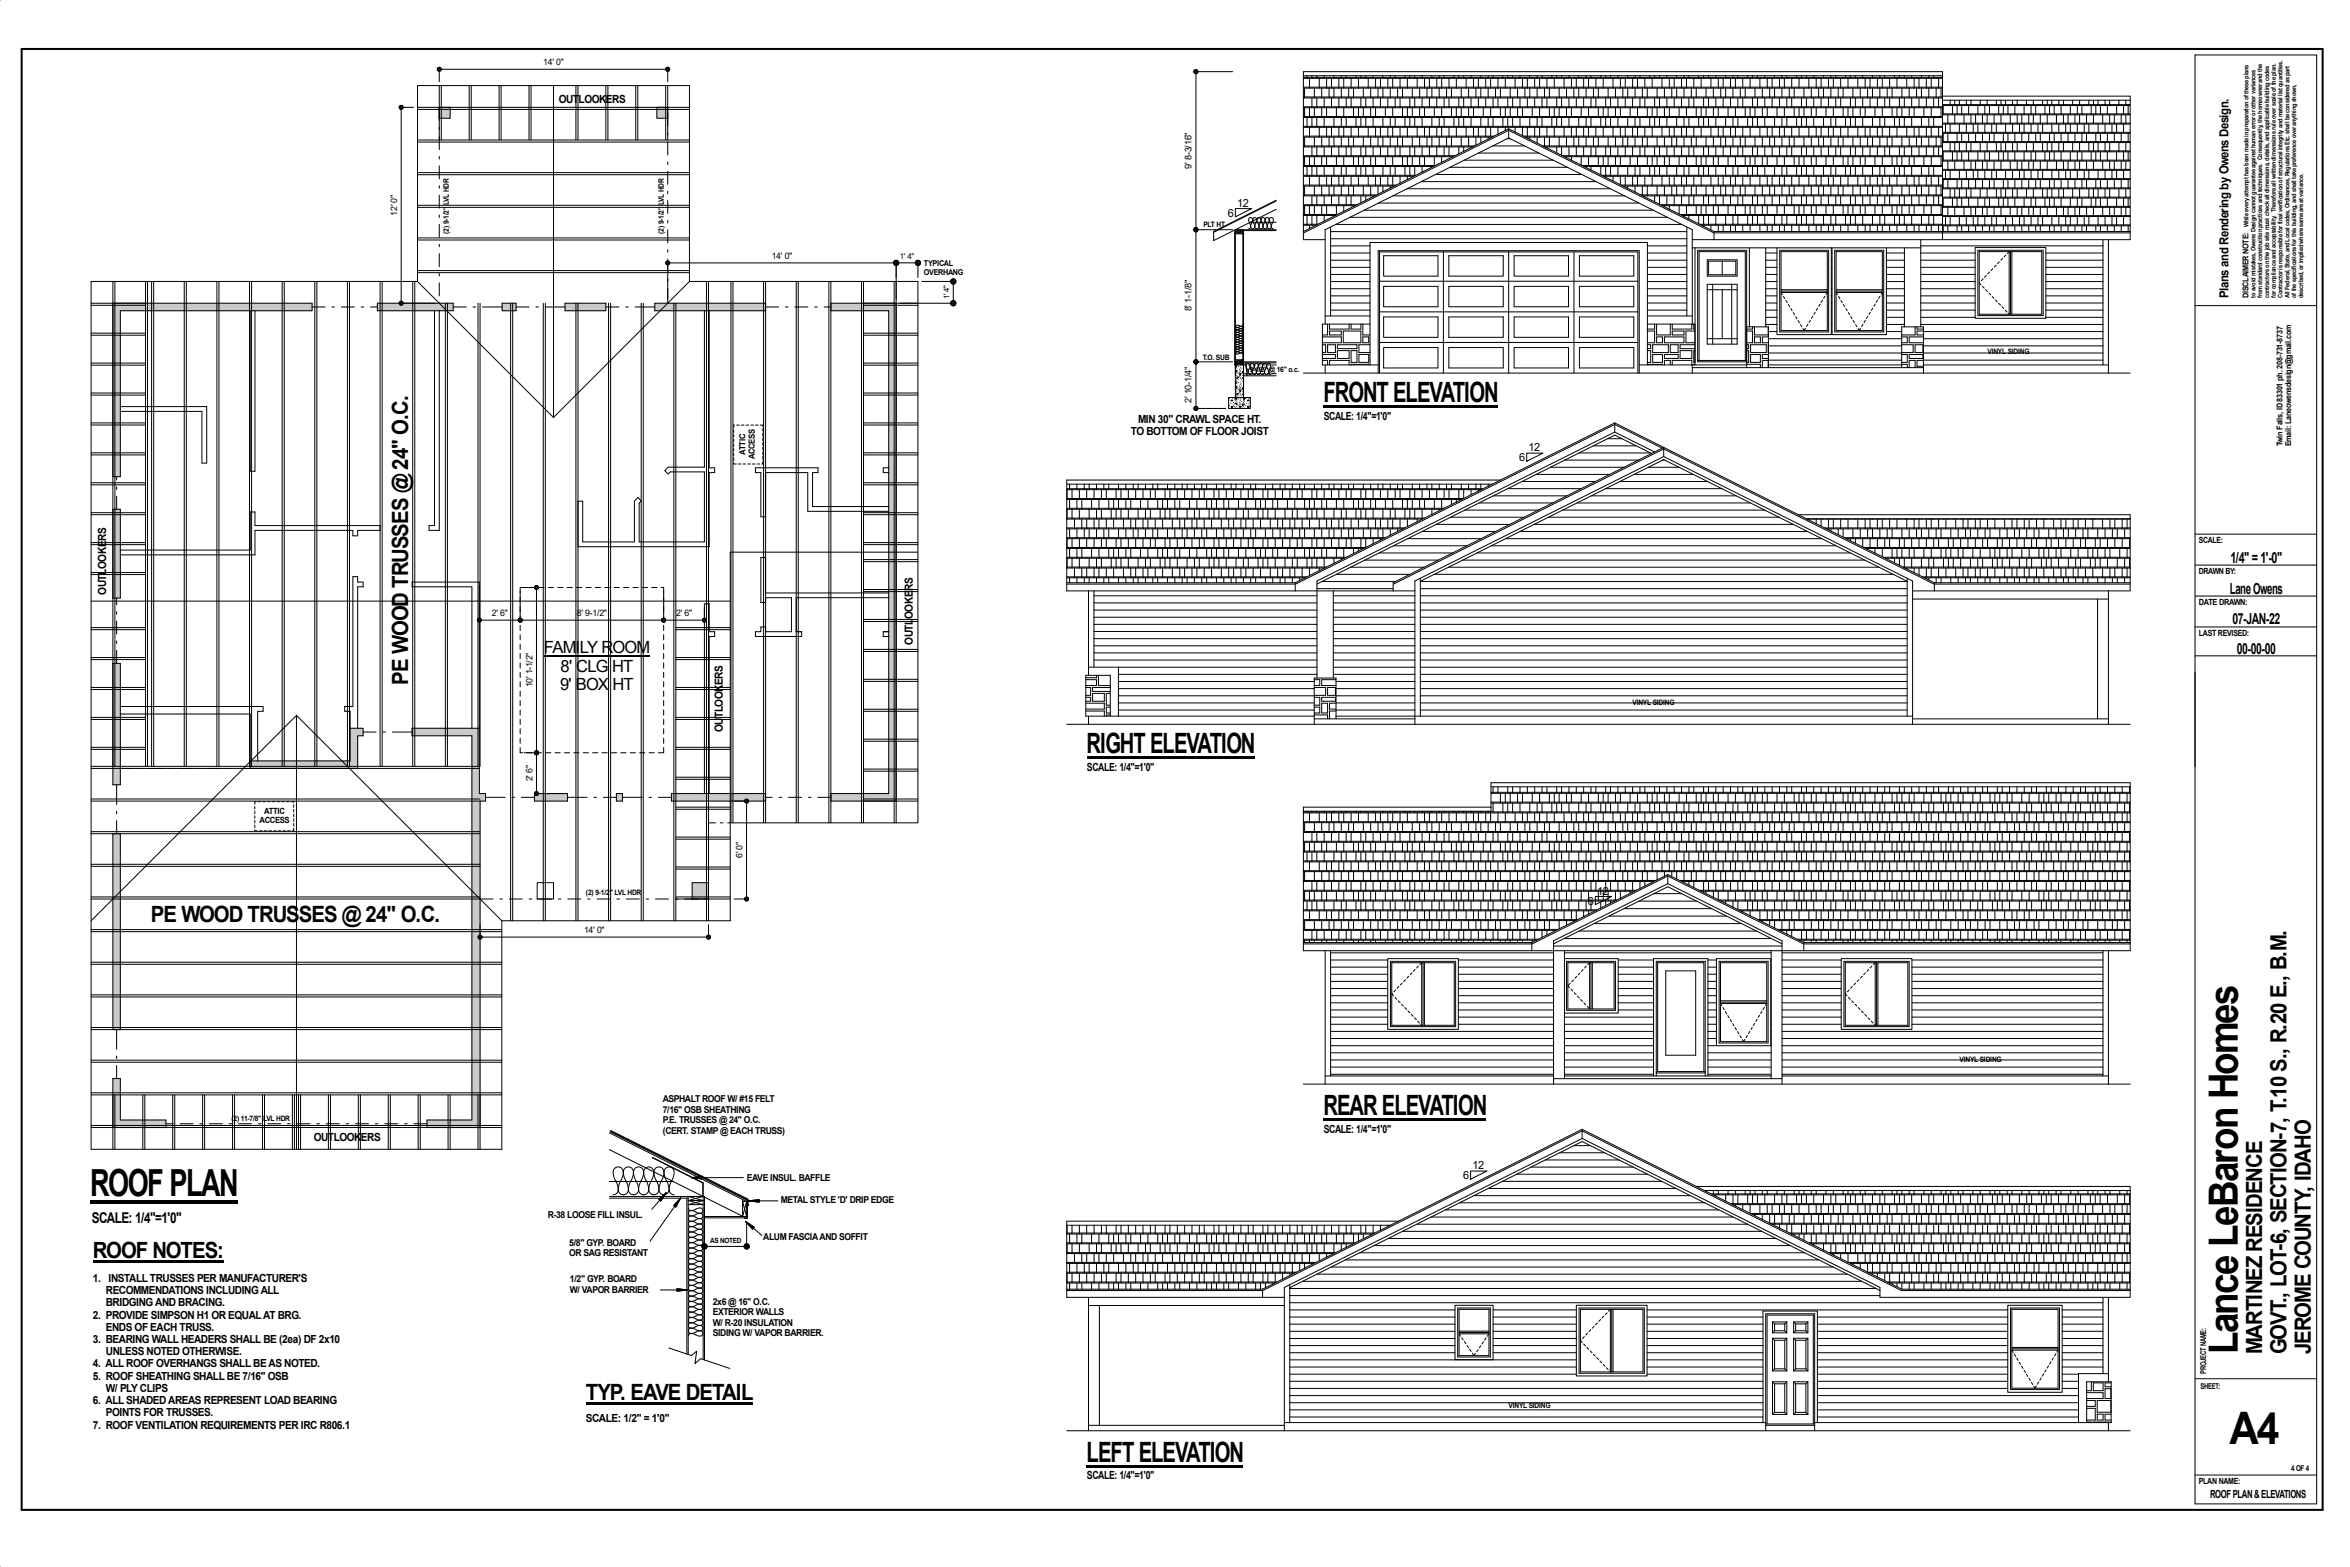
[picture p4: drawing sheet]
<svg xmlns="http://www.w3.org/2000/svg" width="914mm" height="610mm" viewBox="0 0 914 610" stroke-linecap="round" stroke-linejoin="round" font-family="sans-serif">
<defs><g id="words">
<text font-size="17.4" x="867.5" y="561.8">A4</text>
<text font-size="15.7" x="870.7" y="526.8" transform="rotate(-90 870.7 526.8)">Lance LeBaron Homes</text>
<text font-size="14.5" x="35.1" y="465.2">ROOF PLAN</text>
<g font-size="10.9">
<text x="515" y="156.5">FRONT ELEVATION</text>
<text x="422.8" y="293">RIGHT ELEVATION</text>
<text x="515" y="433.8">REAR ELEVATION</text>
<text x="422.8" y="568.7">LEFT ELEVATION</text>
</g>
<g font-size="8.7">
<text x="158.8" y="266.3" transform="rotate(-90 158.8 266.3)">PE WOOD TRUSSES @ 24&quot; O.C.</text>
<text x="58.7" y="358.7">PE WOOD TRUSSES @ 24&quot; O.C.</text>
<text x="36.1" y="489.2">ROOF NOTES:</text>
<text x="880.2" y="526.8" transform="rotate(-90 880.2 526.8)">MARTINEZ RESIDENCE</text>
<text x="889.7" y="526.8" transform="rotate(-90 889.7 526.8)">GOVT., LOT-6, SECTION-7, T.10 S., R.20 E., B.M.</text>
<text x="899.2" y="526.8" transform="rotate(-90 899.2 526.8)">JEROME COUNTY, IDAHO</text>
<text x="227.9" y="544.6">TYP. EAVE DETAIL</text>
</g>
<g font-size="6.5">
<text x="211.6" y="254.1">FAMILY ROOM</text>
<text x="218.1" y="261.3">8' CLG HT</text>
<text x="217.9" y="268.4">9' BOX HT</text>
</g>
<g font-size="5.9">
<text x="867.9" y="219">1/4&quot; = 1'-0&quot;</text>
<text x="867.7" y="230.9">Lane Owens</text>
<text x="868.7" y="242.8">07-JAN-22</text>
<text x="870.3" y="254.4">00-00-00</text>
</g>
<text font-size="5.8" x="35.8" y="476">SCALE: 1/4&quot;=1'0&quot;</text>
<text font-size="4.9" x="867.1" y="115.9" transform="rotate(-90 867.1 115.9)">Plans and Rendering by Owens Design.</text>
<g font-size="4.4">
<text x="217.4" y="39.9">OUTLOOKERS</text>
<text x="481.4" y="80.5">12</text>
<text x="477.8" y="84.3">6</text>
<text x="442.8" y="164.5">MIN 30&quot; CRAWL SPACE HT.</text>
<text x="515.1" y="163.4">SCALE: 1/4&quot;=1'0&quot;</text>
<text x="440" y="169.3">TO BOTTOM OF FLOOR JOIST</text>
<text x="591.1" y="179.4">6</text>
<text x="594.7" y="175.6">12</text>
<text x="41.3" y="231.3" transform="rotate(-90 41.3 231.3)">OUTLOOKERS</text>
<text x="355.1" y="250.8" transform="rotate(-90 355.1 250.8)">OUTLOOKERS</text>
<text x="281.2" y="284.9" transform="rotate(-90 281.2 284.9)">OUTLOOKERS</text>
<text x="423" y="299.8">SCALE: 1/4&quot;=1'0&quot;</text>
<text x="617.8" y="351.9">6</text>
<text x="621.5" y="348.1">12</text>
<text x="122.1" y="443.9">OUTLOOKERS</text>
<text x="515.1" y="440.6">SCALE: 1/4&quot;=1'0&quot;</text>
<text x="572.9" y="454.9">12</text>
<text x="569.3" y="458.7">6</text>
<text x="227.9" y="553.4">SCALE: 1/2&quot; = 1'0&quot;</text>
<text x="423" y="575.5">SCALE: 1/4&quot;=1'0&quot;</text>
<text x="860" y="582.8">ROOF PLAN &amp; ELEVATIONS</text>
</g>
<g font-size="4.3">
<text x="36.1" y="498.7">1. INSTALL TRUSSES PER MANUFACTURER'S</text>
<text x="41.2" y="503.5">RECOMMENDATIONS INCLUDING ALL</text>
<text x="41.2" y="508.2">BRIDGING AND BRACING.</text>
<text x="36.1" y="513">2. PROVIDE SIMPSON H1 OR EQUAL AT BRG.</text>
<text x="41.2" y="517.7">ENDS OF EACH TRUSS.</text>
<text x="36.1" y="522.5">3. BEARING WALL HEADERS SHALL BE (2ea) DF 2x10</text>
<text x="41.2" y="527.2">UNLESS NOTED OTHERWISE.</text>
<text x="36.1" y="532">4. ALL ROOF OVERHANGS SHALL BE AS NOTED.</text>
<text x="36.1" y="536.7">5. ROOF SHEATHING SHALL BE 7/16&quot; OSB</text>
<text x="41.2" y="541.5">W/ PLY CLIPS</text>
<text x="36.1" y="546.2">6. ALL SHADED AREAS REPRESENT LOAD BEARING</text>
<text x="41.2" y="551">POINTS FOR TRUSSES.</text>
<text x="36.1" y="555.7">7. ROOF VENTILATION REQUIREMENTS PER IRC R806.1</text>
</g>
<g font-size="3.7">
<text x="257.9" y="428.9">ASPHALT ROOF W/ #15 FELT</text>
<text x="257.9" y="432.9">7/16&quot; OSB SHEATHING</text>
<text x="257.9" y="436.9">P.E. TRUSSES @ 24&quot; O.C.</text>
<text x="257.9" y="441">(CERT. STAMP @ EACH TRUSS)</text>
<text x="290.6" y="459.3">EAVE INSUL. BAFFLE</text>
<text x="213.1" y="473.9">R-38 LOOSE FILL INSUL.</text>
<text x="303.8" y="468.1">METAL STYLE 'D' DRIP EDGE</text>
<text x="221.5" y="484.6">5/8&quot; GYP. BOARD</text>
<text x="297" y="482.3">ALUM FASCIA AND SOFFIT</text>
<text x="221.5" y="488.7">OR SAG RESISTANT</text>
<text x="221.7" y="498.8">1/2&quot; GYP. BOARD</text>
<text x="221.7" y="502.9">W/ VAPOR BARRIER</text>
<text x="277.3" y="507.7">2x6 @ 16&quot; O.C.</text>
<text x="277.3" y="511.7">EXTERIOR WALLS</text>
<text x="277.3" y="515.7">W/ R-20 INSULATION</text>
<text x="277.3" y="519.8">SIDING W/ VAPOR BARRIER.</text>
</g>
<g font-size="3.6">
<text x="463.7" y="65.6" transform="rotate(-90 463.7 65.6)">9' 8-3/16&quot;</text>
<text x="463.7" y="121.1" transform="rotate(-90 463.7 121.1)">8' 1-1/8&quot;</text>
<text x="463.7" y="156.8" transform="rotate(-90 463.7 156.8)">2' 10-1/4&quot;</text>
</g>
<g font-size="3.5">
<text x="211.4" y="25.4">14' 0&quot;</text>
<text x="154.5" y="83.8" transform="rotate(-90 154.5 83.8)">12' 0&quot;</text>
<text x="300.3" y="100.7">14' 0&quot;</text>
<text x="191.4" y="239.7">2' 6&quot;</text>
<text x="224.5" y="239.7">8' 9-1/2&quot;</text>
<text x="263.1" y="239.7">2' 6&quot;</text>
<text x="207.2" y="267.4" transform="rotate(-90 207.2 267.4)">10' 1-1/2&quot;</text>
<text x="207.2" y="303.9" transform="rotate(-90 207.2 303.9)">2' 6&quot;</text>
<text x="288.9" y="333.8" transform="rotate(-90 288.9 333.8)">6' 0&quot;</text>
<text x="227.3" y="363">14' 0&quot;</text>
</g>
<g font-size="3.3">
<text x="290.1" y="176.9" transform="rotate(-90 290.1 176.9)">ATTIC</text>
<text x="293.7" y="178.7" transform="rotate(-90 293.7 178.7)">ACCESS</text>
<text x="855.6" y="211.4">SCALE:</text>
<text x="855.6" y="223.5">DRAWN BY:</text>
<text x="855.6" y="235.5">DATE DRAWN:</text>
<text x="855.6" y="247.5">LAST REVISED:</text>
<text x="102.8" y="316.5">ATTIC</text>
<text x="101" y="320.1">ACCESS</text>
<text x="855.6" y="577.4">PLAN NAME:</text>
</g>
<g font-size="3.1">
<text x="350.2" y="100.8">1' 4&quot;</text>
<text x="359.5" y="103.7">TYPICAL</text>
<text x="359.5" y="107.1">OVERHANG</text>
<text x="369.5" y="116.5" transform="rotate(-90 369.5 116.5)">1' 4&quot;</text>
<text x="874.9" y="115.9" transform="rotate(-90 874.9 115.9)">DISCLAIMER NOTE:</text>
<text x="888.1" y="173.7" transform="rotate(-90 888.1 173.7)">Twin Falls, ID 83301 ph. 208-731-8737</text>
<text x="891.5" y="173.7" transform="rotate(-90 891.5 173.7)">Email: Laneowensdesign@gmail.com</text>
<text x="858.4" y="534.5" transform="rotate(-90 858.4 534.5)">PROJECT NAME:</text>
<text x="856.2" y="540.4">SHEET:</text>
<text x="891.5" y="572.1">4 OF 4</text>
</g>
<g font-size="2.9">
<text x="468.2" y="88.5">PLT HT</text>
<text x="174.6" y="91" transform="rotate(-90 174.6 91)">(2) 9-1/2&quot; LVL HDR</text>
<text x="258.3" y="91" transform="rotate(-90 258.3 91)">(2) 9-1/2&quot; LVL HDR</text>
<text x="773.3" y="137.7">VINYL SIDING</text>
<text x="468" y="140.2">T.O. SUB</text>
<text x="486.3" y="144.6">9-1/2&quot; @ 16&quot; o.c.</text>
<text x="635.2" y="274.3">VINYL SIDING</text>
<text x="228" y="348.1">(2) 9-1/2&quot; LVL HDR</text>
<text x="762.5" y="413.1">VINYL SIDING</text>
<text x="90" y="436">(2) 11-7/8&quot; LVL HDR</text>
<text x="587" y="547.9">VINYL SIDING</text>
</g>
<text font-size="2.8" x="276.3" y="483.6">AS NOTED</text>
<g font-size="2.4">
<text x="874.9" y="88.4" transform="rotate(-90 874.9 88.4)">While every attempt has been made in preparation of these plans</text>
<text x="877.6" y="115.9" transform="rotate(-90 877.6 115.9)">to avoid mistakes, Owens Design cannot guarantee against human error or other variances</text>
<text x="880.2" y="115.9" transform="rotate(-90 880.2 115.9)">from standard construction practices and techniques. Consequently, the homeowner and the</text>
<text x="882.9" y="115.9" transform="rotate(-90 882.9 115.9)">contractors on the job site must check all dimensions, details, and applicable building codes</text>
<text x="885.5" y="115.9" transform="rotate(-90 885.5 115.9)">for compliance and acceptability. Therefore all written dimensions rule over scale of the plan.</text>
<text x="888.2" y="115.9" transform="rotate(-90 888.2 115.9)">Contractor is responsible for final verification of structural integrity and material list quantities.</text>
<text x="890.8" y="115.9" transform="rotate(-90 890.8 115.9)">All Federal, State, and Local codes, Ordinances, Regulations Etc. shall be considered as part</text>
<text x="893.5" y="115.9" transform="rotate(-90 893.5 115.9)">of the specifications for this building, and shall take preference over anything shown,</text>
<text x="896.2" y="115.9" transform="rotate(-90 896.2 115.9)">described, or implied where same are at variance.</text>
</g>
</g></defs>
<g fill="none" stroke="#000" stroke-width=".39">
<path d="M0 0v.2M507.2 38.1h248.6M507.2 34.3h248.6M507.2 30.5h248.6M507.2 37.7h248.6M507.2 33.9h248.6M507.2 30.1h248.6M507.6 34.3v3.8M508.6 29.5v1M509.5 30.5v3.8M510.5 29.5v1M510.5 38.1v3.8"/>
<path d="M511.4 34.3v3.8M512.4 29.5v1M512.4 38.1v3.8M513.3 30.5v3.8M514.3 34.3v3.8M515.2 29.5v1M515.2 38.1v3.8M516.2 30.5v3.8M517.1 34.3v3.8M518.1 30.5v3.8M518.1 38.1v3.8M519 29.5v1"/>
<path d="M519 34.3v3.8M521 30.5v3.8M521 38.1v3.8M521.9 29.5v1M521.9 34.3v3.8M522.9 30.5v3.8M523.8 29.5v1M523.8 38.1v3.8M524.8 34.3v3.8M525.7 30.5v3.8M525.7 38.1v3.8M526.7 34.3v3.8"/>
<path d="M527.6 29.5v1M528.6 30.5v3.8M529.5 29.5v1M529.5 38.1v3.8M530.5 34.3v3.8M531.4 29.5v1M531.4 38.1v3.8M532.4 30.5v3.8M533.3 34.3v3.8M534.3 29.5v1M534.3 38.1v3.8M535.2 30.5v3.8"/>
<path d="M536.2 34.3v3.8M537.1 30.5v3.8M537.1 38.1v3.8M538.1 29.5v1M538.1 34.3v3.8M540 30.5v3.8M540 38.1v3.8M541 29.5v1M541 34.3v3.8M541.9 30.5v3.8M542.9 29.5v1M542.9 38.1v3.8"/>
<path d="M543.8 34.3v3.8M544.8 30.5v3.8M544.8 38.1v3.8M545.7 34.3v3.8M546.7 29.5v1M547.6 30.5v3.8M548.6 29.5v1M548.6 38.1v3.8M549.5 34.3v3.8M550.5 29.5v1M550.5 38.1v3.8M551.4 30.5v3.8"/>
<path d="M552.4 34.3v3.8M553.3 29.5v1M553.3 38.1v3.8M554.3 30.5v3.8M555.2 34.3v3.8M556.2 30.5v3.8M556.2 38.1v3.8M557.1 29.5v1M557.1 34.3v3.8M559.1 30.5v3.8M559.1 38.1v3.8M560 29.5v1"/>
<path d="M560 34.3v3.8M561 30.5v3.8M561.9 29.5v1M561.9 38.1v3.8M562.9 34.3v3.8M563.8 30.5v3.8M563.8 38.1v3.8M564.8 34.3v3.8M565.7 29.5v1M566.7 30.5v3.8M567.6 29.5v1M567.6 38.1v3.8"/>
<path d="M568.6 34.3v3.8M569.5 29.5v1M569.5 38.1v3.8M570.5 30.5v3.8M571.4 34.3v3.8M572.4 29.5v1M572.4 38.1v3.8M573.3 30.5v3.8M574.3 34.3v3.8M575.2 30.5v3.8M575.2 38.1v3.8M576.2 29.5v1"/>
<path d="M576.2 34.3v3.8M578.1 30.5v3.8M578.1 38.1v3.8M579.1 29.5v1M579.1 34.3v3.8M580 30.5v3.8M581 29.5v1M581 38.1v3.8M581.9 34.3v3.8M582.9 30.5v3.8M582.9 38.1v3.8M583.8 34.3v3.8"/>
<path d="M584.8 29.5v1M585.7 30.5v3.8M586.7 29.5v1M586.7 38.1v3.8M587.6 34.3v3.8M588.6 29.5v1M588.6 38.1v3.8M589.5 30.5v3.8M590.5 34.3v3.8M591.4 29.5v1M591.4 38.1v3.8M592.4 30.5v3.8"/>
<path d="M593.3 34.3v3.8M594.3 30.5v3.8M594.3 38.1v3.8M595.2 29.5v1M595.2 34.3v3.8M597.2 30.5v3.8M597.2 38.1v3.8M598.1 29.5v1M598.1 34.3v3.8M599.1 30.5v3.8M600 29.5v1M600 38.1v3.8"/>
<path d="M601 34.3v3.8M601.9 30.5v3.8M601.9 38.1v3.8M602.9 34.3v3.8M603.8 29.5v1M604.8 30.5v3.8M605.7 29.5v1M605.7 38.1v3.8M606.7 34.3v3.8M607.6 29.5v1M607.6 38.1v3.8M608.6 30.5v3.8"/>
<path d="M609.5 34.3v3.8M610.5 29.5v1M610.5 38.1v3.8M611.4 30.5v3.8M612.4 34.3v3.8M613.3 30.5v3.8M613.3 38.1v3.8M614.3 29.5v1M614.3 34.3v3.8M616.2 30.5v3.8M616.2 38.1v3.8M617.2 29.5v1"/>
<path d="M617.2 34.3v3.8M618.1 30.5v3.8M619.1 29.5v1M619.1 38.1v3.8M620 34.3v3.8M621 30.5v3.8M621 38.1v3.8M621.9 34.3v3.8M622.9 29.5v1M623.8 30.5v3.8M624.8 29.5v1M624.8 38.1v3.8"/>
<path d="M625.7 34.3v3.8M626.7 29.5v1M626.7 38.1v3.8M627.6 30.5v3.8M628.6 34.3v3.8M629.5 29.5v1M629.5 38.1v3.8M630.5 30.5v3.8M631.4 34.3v3.8M632.4 30.5v3.8M632.4 38.1v3.8M633.3 29.5v1"/>
<path d="M633.3 34.3v3.8M635.3 30.5v3.8M635.3 38.1v3.8M636.2 29.5v1M636.2 34.3v3.8M637.2 30.5v3.8M638.1 29.5v1M638.1 38.1v3.8M639.1 34.3v3.8M640 30.5v3.8M640 38.1v3.8M641 34.3v3.8"/>
<path d="M641.9 29.5v1M642.9 30.5v3.8M643.8 29.5v1M643.8 38.1v3.8M644.8 34.3v3.8M645.7 29.5v1M645.7 38.1v3.8M646.7 30.5v3.8M647.6 34.3v3.8M648.6 29.5v1M648.6 38.1v3.8M649.5 30.5v3.8"/>
<path d="M650.5 34.3v3.8M651.4 30.5v3.8M651.4 38.1v3.8M652.4 29.5v1M652.4 34.3v3.8M654.3 30.5v3.8M654.3 38.1v3.8M655.3 29.5v1M655.3 34.3v3.8M656.2 30.5v3.8M657.2 29.5v1M657.2 38.1v3.8"/>
<path d="M658.1 34.3v3.8M659.1 30.5v3.8M659.1 38.1v3.8M660 34.3v3.8M661 29.5v1M661.9 30.5v3.8M662.9 29.5v1M662.9 38.1v3.8M663.8 34.3v3.8M664.8 29.5v1M664.8 38.1v3.8M665.7 30.5v3.8"/>
<path d="M666.7 34.3v3.8M667.6 29.5v1M667.6 38.1v3.8M668.6 30.5v3.8M669.5 34.3v3.8M670.5 30.5v3.8M670.5 38.1v3.8M671.4 29.5v1M671.4 34.3v3.8M673.4 30.5v3.8M673.4 38.1v3.8M674.3 29.5v1"/>
<path d="M674.3 34.3v3.8M675.3 30.5v3.8M676.2 29.5v1M676.2 38.1v3.8M677.2 34.3v3.8M678.1 30.5v3.8M678.1 38.1v3.8M679.1 34.3v3.8M680 29.5v1M681 30.5v3.8M681.9 29.5v1M681.9 38.1v3.8"/>
<path d="M682.9 34.3v3.8M683.8 29.5v1M683.8 38.1v3.8M684.8 30.5v3.8M685.7 34.3v3.8M686.7 29.5v1M686.7 38.1v3.8M687.6 30.5v3.8M688.6 34.3v3.8M689.5 30.5v3.8M689.5 38.1v3.8M690.5 29.5v1"/>
<path d="M690.5 34.3v3.8M692.4 30.5v3.8M692.4 38.1v3.8M693.4 29.5v1M693.4 34.3v3.8M694.3 30.5v3.8M695.3 29.5v1M695.3 38.1v3.8M696.2 34.3v3.8M697.2 30.5v3.8M697.2 38.1v3.8M698.1 34.3v3.8"/>
<path d="M699.1 29.5v1M700 30.5v3.8M701 29.5v1M701 38.1v3.8M701.9 34.3v3.8M702.9 29.5v1M702.9 38.1v3.8M703.8 30.5v3.8M704.8 34.3v3.8M705.7 29.5v1M705.7 38.1v3.8M706.7 30.5v3.8"/>
<path d="M707.6 34.3v3.8M708.6 30.5v3.8M708.6 38.1v3.8M709.5 29.5v1M709.5 34.3v3.8M711.5 30.5v3.8M711.5 38.1v3.8M712.4 29.5v1M712.4 34.3v3.8M713.4 30.5v3.8M714.3 29.5v1M714.3 38.1v3.8"/>
<path d="M715.3 34.3v3.8M716.2 30.5v3.8M716.2 38.1v3.8M717.2 34.3v3.8M718.1 29.5v1M719.1 30.5v3.8M720 29.5v1M720 38.1v3.8M721 34.3v3.8M721.9 29.5v1M721.9 38.1v3.8M722.9 30.5v3.8"/>
<path d="M723.8 34.3v3.8M724.8 29.5v1M724.8 38.1v3.8M725.7 30.5v3.8M726.7 34.3v3.8M727.6 30.5v3.8M727.6 38.1v3.8M728.6 29.5v1M728.6 34.3v3.8M730.5 30.5v3.8M730.5 38.1v3.8M731.5 29.5v1"/>
<path d="M731.5 34.3v3.8M732.4 30.5v3.8M733.4 29.5v1M733.4 38.1v3.8M734.3 34.3v3.8M735.3 30.5v3.8M735.3 38.1v3.8M736.2 34.3v3.8M737.2 29.5v1M738.1 30.5v3.8M739.1 29.5v1M739.1 38.1v3.8"/>
<path d="M740 34.3v3.8M741 29.5v1M741 38.1v3.8M741.9 30.5v3.8M742.9 34.3v3.8M743.8 29.5v1M743.8 38.1v3.8M744.8 30.5v3.8M745.7 34.3v3.8M746.7 30.5v3.8M746.7 38.1v3.8M747.6 29.5v1"/>
<path d="M747.6 34.3v3.8M749.6 30.5v3.8M749.6 38.1v3.8M750.5 29.5v1M750.5 34.3v3.8M751.5 30.5v3.8M752.4 29.5v1M752.4 38.1v3.8M753.4 34.3v3.8M754.3 30.5v3.8M754.3 38.1v3.8M755.3 34.3v3.8"/>
<path d="M758.8 39v2.1M760.6 39v2.1M762.4 39v2.1M765.1 39v2.1M766.9 39v2.1M770.5 39v2.1M773.2 39v2.1M776.8 39v2.1M778.6 39v2.1M780.4 39v2.1M783.1 39v2.1M784.9 39v2.1"/>
<path d="M788.5 39v2.1M791.2 39v2.1M794.8 39v2.1M796.6 39v2.1M798.4 39v2.1M801.1 39v2.1M802.9 39v2.1M806.5 39v2.1M809.2 39v2.1M812.8 39v2.1M814.6 39v2.1M816.4 39v2.1"/>
<path d="M819.1 39v2.1M820.9 39v2.1M824.5 39v2.1M827.2 39v2.1M507.2 57.2h65.7M507.2 53.3h73.4M507.2 49.5h248.6M507.2 45.7h248.6M507.2 41.9h248.6M507.2 56.8h66.5M507.2 53h74.1M507.2 49.1h248.6"/>
<path d="M507.2 45.3h248.6M507.2 41.5h248.6M507.6 41.9v3.8M507.6 53.3v3.8M508.6 45.7v3.8M509.5 41.9v3.8M509.5 49.5v3.8M510.5 45.7v3.8M510.5 57.1v3.9M511.4 41.9v3.8M511.4 53.3v3.8M512.4 45.7v3.8"/>
<path d="M512.4 57.1v3.9M513.3 49.5v3.8M514.3 41.9v3.8M514.3 53.3v3.8M515.2 45.7v3.8M515.2 57.1v3.9M516.2 41.9v3.8M516.2 49.5v3.8M517.1 53.3v3.8M518.1 49.5v3.8M518.1 57.1v3.9M519 45.7v3.8"/>
<path d="M519 53.3v3.8M520 41.9v3.8M521 49.5v3.8M521 57.1v3.9M521.9 45.7v3.8M521.9 53.3v3.8M522.9 41.9v3.8M522.9 49.5v3.8M523.8 45.7v3.8M523.8 57.1v3.9M524.8 53.3v3.8M525.7 49.5v3.8"/>
<path d="M525.7 57.1v3.9M526.7 41.9v3.8M526.7 53.3v3.8M527.6 45.7v3.8M528.6 41.9v3.8M528.6 49.5v3.8M529.5 45.7v3.8M529.5 57.1v3.9M530.5 41.9v3.8M530.5 53.3v3.8M531.4 45.7v3.8M531.4 57.1v3.9"/>
<path d="M532.4 49.5v3.8M533.3 41.9v3.8M533.3 53.3v3.8M534.3 45.7v3.8M534.3 57.1v3.9M535.2 41.9v3.8M535.2 49.5v3.8M536.2 53.3v3.8M537.1 49.5v3.8M537.1 57.1v3.9M538.1 45.7v3.8M538.1 53.3v3.8"/>
<path d="M539.1 41.9v3.8M540 49.5v3.8M540 57.1v3.9M541 45.7v3.8M541 53.3v3.8M541.9 41.9v3.8M541.9 49.5v3.8M542.9 45.7v3.8M542.9 57.1v3.9M543.8 53.3v3.8M544.8 49.5v3.8M544.8 57.1v3.9"/>
<path d="M545.7 41.9v3.8M545.7 53.3v3.8M546.7 45.7v3.8M547.6 41.9v3.8M547.6 49.5v3.8M548.6 45.7v3.8M548.6 57.1v3.9M549.5 41.9v3.8M549.5 53.3v3.8M550.5 45.7v3.8M550.5 57.1v3.9M551.4 49.5v3.8"/>
<path d="M552.4 41.9v3.8M552.4 53.3v3.8M553.3 45.7v3.8M553.3 57.2v3.8M554.3 41.9v3.8M554.3 49.5v3.8M555.2 53.3v3.8M556.2 49.5v3.8M556.2 57.1v3.9M557.1 45.7v3.8M557.1 53.3v3.8M558.1 41.9v3.8"/>
<path d="M559.1 49.5v3.8M559.1 57.1v3.9M560 45.7v3.8M560 53.3v3.8M561 41.9v3.8M561 49.5v3.8M561.9 45.7v3.8M561.9 57.1v3.9M562.9 53.3v3.8M563.8 49.5v3.8M563.8 57.1v3.9M564.8 41.9v3.8"/>
<path d="M564.8 53.3v3.8M565.7 45.7v3.8M566.7 41.9v3.8M566.7 49.5v3.8M567.6 45.7v3.8M567.6 57.1v2.7M568.6 41.9v3.8M568.6 53.3v3.8M569.5 45.7v3.8M569.5 57.1v1.8M570.5 49.5v3.8M571.4 41.9v3.8"/>
<path d="M571.4 53.3v3.8M572.4 45.7v3.8M572.4 57.1v.3M573.3 41.9v3.8M573.3 49.5v3.8M574.3 53.3v3.2M575.2 49.5v3.8M575.3 59.5h23.5M576.2 45.7v3.8M576.2 53.3v2.2M577.2 41.9v3.8M578.1 49.5v3.8"/>
<path d="M579.1 45.7v3.8M579.1 53.3v.8M580 41.9v3.8M580 49.5v3.8M580.8 56.8h12.5M581 45.7v3.8M582.9 49.5v2.7M583.8 41.9v3.8M584.8 45.7v3.8M585.7 41.9v3.8M585.7 49.5v1.3M586.4 54h1.3"/>
<path d="M586.7 45.7v3.8M587.6 41.9v3.8M588.6 45.7v3.8M589.5 49.5v1.9M590.5 41.9v3.8M591.4 45.7v3.8M592.4 41.9v3.8M592.4 49.5v3.3M592.8 53h163M593.5 53.3h162.3M594.3 49.5v3.8M595.2 45.7v3.8"/>
<path d="M595.2 53.3v.9M596.2 41.9v3.8M597.2 49.5v3.8M598.1 45.7v3.8M598.1 53.3v2.3M599.1 41.9v3.8M599.1 49.5v3.8M600 45.7v3.8M600.4 56.8h155.4M601 53.3v3.8M601.2 57.2h154.6M601.9 49.5v3.8"/>
<path d="M601.9 57.1v.5M602.9 41.9v3.8M602.9 53.3v3.8M603.8 45.7v3.8M604.8 41.9v3.8M604.8 49.5v3.8M605.7 45.7v3.8M605.7 57.1v2.4M606.7 41.9v3.8M606.7 53.3v3.8M607.6 45.7v3.8M607.6 57.1v3.3"/>
<path d="M608.6 49.5v3.8M609.5 41.9v3.8M609.5 53.3v3.8M610.5 45.7v3.8M610.5 57.1v3.9M611.4 41.9v3.8M611.4 49.5v3.8M612.4 53.3v3.8M613.3 49.5v3.8M613.3 57.1v3.9M614.3 45.7v3.8M614.3 53.3v3.8"/>
<path d="M615.3 41.9v3.8M616.2 49.5v3.8M616.2 57.1v3.9M617.2 45.7v3.8M617.2 53.3v3.8M618.1 41.9v3.8M618.1 49.5v3.8M619.1 45.7v3.8M619.1 57.1v3.9M620 53.3v3.8M621 49.5v3.8M621 57.1v3.9"/>
<path d="M621.9 41.9v3.8M621.9 53.3v3.8M622.9 45.7v3.8M623.8 41.9v3.8M623.8 49.5v3.8M624.8 45.7v3.8M624.8 57.1v3.9M625.7 41.9v3.8M625.7 53.3v3.8M626.7 45.7v3.8M626.7 57.1v3.9M627.6 49.5v3.8"/>
<path d="M628.6 41.9v3.8M628.6 53.3v3.8M629.5 45.7v3.8M629.5 57.1v3.9M630.5 41.9v3.8M630.5 49.5v3.8M631.4 53.3v3.8M632.4 49.5v3.8M632.4 57.1v3.9M633.3 45.7v3.8M633.3 53.3v3.8M634.3 41.9v3.8"/>
<path d="M635.3 49.5v3.8M635.3 57.1v3.9M636.2 45.7v3.8M636.2 53.3v3.8M637.2 41.9v3.8M637.2 49.5v3.8M638.1 45.7v3.8M638.1 57.1v3.9M639.1 53.3v3.8M640 49.5v3.8M640 57.1v3.9M641 41.9v3.8"/>
<path d="M641 53.3v3.8M641.9 45.7v3.8M642.9 41.9v3.8M642.9 49.5v3.8M643.8 45.7v3.8M643.8 57.1v3.9M644.8 41.9v3.8M644.8 53.3v3.8M645.7 45.7v3.8M645.7 57.1v3.9M646.7 49.5v3.8M647.6 41.9v3.8"/>
<path d="M647.6 53.3v3.8M648.6 45.7v3.8M648.6 57.1v3.9M649.5 41.9v3.8M649.5 49.5v3.8M650.5 53.3v3.8M651.4 49.5v3.8M651.4 57.1v3.9M652.4 45.7v3.8M652.4 53.3v3.8M653.4 41.9v3.8M654.3 49.5v3.8"/>
<path d="M654.3 57.1v3.9M655.3 45.7v3.8M655.3 53.3v3.8M656.2 41.9v3.8M656.2 49.5v3.8M657.2 45.7v3.8M657.2 57.1v3.9M658.1 53.3v3.8M659.1 49.5v3.8M659.1 57.1v3.9M660 41.9v3.8M660 53.3v3.8"/>
<path d="M661 45.7v3.8M661.9 41.9v3.8M661.9 49.5v3.8M662.9 45.7v3.8M662.9 57.1v3.9M663.8 41.9v3.8M663.8 53.3v3.8M664.8 45.7v3.8M664.8 57.1v3.9M665.7 49.5v3.8M666.7 41.9v3.8M666.7 53.3v3.9"/>
<path d="M667.6 45.7v3.8M667.6 57.1v3.9M668.6 41.9v3.8M668.6 49.5v3.8M669.5 53.3v3.8M670.5 49.5v3.8M670.5 57.1v3.9M671.4 45.7v3.8M671.4 53.3v3.8M672.4 41.9v3.8M673.4 49.5v3.8M673.4 57.1v3.9"/>
<path d="M674.3 45.7v3.8M674.3 53.3v3.8M675.3 41.9v3.8M675.3 49.5v3.8M676.2 45.7v3.8M676.2 57.1v3.9M677.2 53.3v3.8M678.1 49.5v3.8M678.1 57.1v3.9M679.1 41.9v3.8M679.1 53.3v3.8M680 45.7v3.8"/>
<path d="M681 41.9v3.8M681 49.5v3.8M681.9 45.7v3.8M681.9 57.1v3.9M682.9 41.9v3.8M682.9 53.3v3.8M683.8 45.7v3.8M683.8 57.1v3.9M684.8 49.5v3.8M685.7 41.9v3.8M685.7 53.3v3.9M686.7 45.7v3.8"/>
<path d="M686.7 57.1v3.9M687.6 41.9v3.8M687.6 49.5v3.8M688.6 53.3v3.8M689.5 49.5v3.8M689.5 57.1v3.9M690.5 45.7v3.8M690.5 53.3v3.8M691.5 41.9v3.8M692.4 49.5v3.8M692.4 57.1v3.9M693.4 45.7v3.8"/>
<path d="M693.4 53.3v3.8M694.3 41.9v3.8M694.3 49.5v3.8M695.3 45.7v3.8M695.3 57.1v3.9M696.2 53.3v3.8M697.2 49.5v3.8M697.2 57.1v3.9M698.1 41.9v3.8M698.1 53.3v3.8M699.1 45.7v3.8M700 41.9v3.8"/>
<path d="M700 49.5v3.8M701 45.7v3.8M701 57.1v3.9M701.9 41.9v3.8M701.9 53.3v3.8M702.9 45.7v3.8M702.9 57.1v3.9M703.8 49.5v3.8M704.8 41.9v3.8M704.8 53.3v3.9M705.7 45.7v3.8M705.7 57.1v3.9"/>
<path d="M706.7 41.9v3.8M706.7 49.5v3.8M707.6 53.3v3.8M708.6 49.5v3.8M708.6 57.1v3.9M709.5 45.7v3.8M709.5 53.3v3.8M710.5 41.9v3.8M711.5 49.5v3.8M711.5 57.1v3.9M712.4 45.7v3.8M712.4 53.3v3.8"/>
<path d="M713.4 41.9v3.8M713.4 49.5v3.8M714.3 45.7v3.8M714.3 57.1v3.9M715.3 53.3v3.8M716.2 49.5v3.8M716.2 57.1v3.9M717.2 41.9v3.8M717.2 53.3v3.8M718.1 45.7v3.8M719.1 41.9v3.8M719.1 49.5v3.8"/>
<path d="M720 45.7v3.8M720 57.1v3.9M721 41.9v3.8M721 53.3v3.8M721.9 45.7v3.8M721.9 57.1v3.9M722.9 49.5v3.8M723.8 41.9v3.8M723.8 53.3v3.9M724.8 45.7v3.8M724.8 57.1v3.9M725.7 41.9v3.8"/>
<path d="M725.7 49.5v3.8M726.7 53.3v3.8M727.6 49.5v3.8M727.6 57.1v3.9M728.6 45.7v3.8M728.6 53.3v3.8M729.6 41.9v3.8M730.5 49.5v3.8M730.5 57.1v3.9M731.5 45.7v3.8M731.5 53.3v3.8M732.4 41.9v3.8"/>
<path d="M732.4 49.5v3.8M733.4 45.7v3.8M733.4 57.1v3.9M734.3 53.3v3.8M735.3 49.5v3.8M735.3 57.1v3.9M736.2 41.9v3.8M736.2 53.3v3.8M737.2 45.7v3.8M738.1 41.9v3.8M738.1 49.5v3.8M739.1 45.7v3.8"/>
<path d="M739.1 57.1v3.9M740 41.9v3.8M740 53.3v3.8M741 45.7v3.8M741 57.1v3.9M741.9 49.5v3.8M742.9 41.9v3.8M742.9 53.3v3.9M743.8 45.7v3.8M743.8 57.1v3.9M744.8 41.9v3.8M744.8 49.5v3.8"/>
<path d="M745.7 53.3v3.8M746.7 49.5v3.8M746.7 57.1v3.9M747.6 45.7v3.8M747.6 53.3v3.8M748.6 41.9v3.8M749.6 49.5v3.8M749.6 57.1v3.9M750.5 45.7v3.8M750.5 53.3v3.8M751.5 41.9v3.8M751.5 49.5v3.8"/>
<path d="M752.4 45.7v3.8M752.4 57.1v3.9M753.4 53.3v3.8M754.3 49.5v3.8M754.3 57.1v3.9M755.3 41.9v3.8M755.3 53.3v3.8M755.8 59.1h73.1M755.8 55.5h73.1M755.8 51.9h73.1M755.8 48.3h73.1M755.8 44.7h73.1"/>
<path d="M755.8 41.1h73.1M755.8 58.7h73.1M755.8 55.1h73.1M755.8 51.5h73.1M755.8 47.9h73.1M755.8 44.3h73.1M755.8 40.7h73.1M756.1 41.1v3.6M756.1 51.9v3.6M756.1 59.1v3.6M757 48.3v3.6M757.9 44.7v3.6"/>
<path d="M757.9 51.9v3.6M758.8 48.3v3.6M758.8 55.5v3.6M759.7 41.1v3.6M759.7 59.1v3.6M760.6 44.7v3.6M760.6 55.5v3.6M761.5 41.1v3.6M761.5 51.9v3.6M761.5 59.1v3.6M762.4 48.3v3.6M762.4 55.5v3.6"/>
<path d="M763.3 41.1v3.6M763.3 51.9v3.6M763.3 59.1v3.6M764.2 44.7v3.6M765.1 48.3v3.6M765.1 55.5v3.6M766 41.1v3.6M766 51.9v3.6M766 59.1v3.6M766.9 44.7v3.6M766.9 55.5v3.6M767.8 48.3v3.6"/>
<path d="M768.7 44.7v3.6M768.7 51.9v3.6M769.6 41.1v3.6M769.6 48.3v3.6M769.6 59.1v3.6M770.5 55.5v3.6M771.4 44.7v3.6M771.4 51.9v3.6M772.3 41.1v3.6M772.3 48.3v3.6M772.3 59.1v3.6M773.2 44.7v3.6"/>
<path d="M773.2 55.5v3.6M774.1 41.1v3.6M774.1 51.9v3.6M774.1 59.1v3.6M775 48.3v3.6M775.9 44.7v3.6M775.9 51.9v3.6M776.8 48.3v3.6M776.8 55.5v3.6M777.7 41.1v3.6M777.7 59.1v3.6M778.6 44.7v3.6"/>
<path d="M778.6 55.5v3.6M779.5 41.1v3.6M779.5 51.9v3.6M779.5 59.1v3.6M780.4 48.3v3.6M780.4 55.5v3.6M781.3 41.1v3.6M781.3 51.9v3.6M781.3 59.1v3.6M782.2 44.7v3.6M783.1 48.3v3.6M783.1 55.5v3.6"/>
<path d="M784 41.1v3.6M784 51.9v3.6M784 59.1v3.6M784.9 44.7v3.6M784.9 55.5v3.6M785.8 48.3v3.6M786.7 44.7v3.6M786.7 51.9v3.6M787.6 41.1v3.6M787.6 48.3v3.6M787.6 59.1v3.6M788.5 55.5v3.6"/>
<path d="M789.4 44.7v3.6M789.4 51.9v3.6M790.3 41.1v3.6M790.3 48.3v3.6M790.3 59.1v3.6M791.2 44.7v3.6M791.2 55.5v3.6M792.1 41.1v3.6M792.1 51.9v3.6M792.1 59.1v3.6M793 48.3v3.6M793.9 44.7v3.6"/>
<path d="M793.9 51.9v3.6M794.8 48.3v3.6M794.8 55.5v3.6M795.7 41.1v3.6M795.7 59.1v3.6M796.6 44.7v3.6M796.6 55.5v3.6M797.5 41.1v3.6M797.5 51.9v3.6M797.5 59.1v3.6M798.4 48.3v3.6M798.4 55.5v3.6"/>
<path d="M799.3 41.1v3.6M799.3 51.9v3.6M799.3 59.1v3.6M800.2 44.7v3.6M801.1 48.3v3.6M801.1 55.5v3.6M802 41.1v3.6M802 51.9v3.6M802 59.1v3.6M802.9 44.7v3.6M802.9 55.5v3.6M803.8 48.3v3.6"/>
<path d="M804.7 44.7v3.6M804.7 51.9v3.6M805.6 41.1v3.6M805.6 48.3v3.6M805.6 59.1v3.6M806.5 55.5v3.6M807.4 44.7v3.6M807.4 51.9v3.6M808.3 41.1v3.6M808.3 48.3v3.6M808.3 59.1v3.6M809.2 44.7v3.6"/>
<path d="M809.2 55.5v3.6M810.1 41.1v3.6M810.1 51.9v3.6M810.1 59.1v3.6M811 48.3v3.6M811.9 44.7v3.6M811.9 51.9v3.6M812.8 48.3v3.6M812.8 55.5v3.6M813.7 41.1v3.6M813.7 59.1v3.6M814.6 44.7v3.6"/>
<path d="M814.6 55.5v3.6M815.5 41.1v3.6M815.5 51.9v3.6M815.5 59.1v3.6M816.4 48.3v3.6M816.4 55.5v3.6M817.3 41.1v3.6M817.3 51.9v3.6M817.3 59.1v3.6M818.2 44.7v3.6M819.1 48.3v3.6M819.1 55.5v3.6"/>
<path d="M820 41.1v3.6M820 51.9v3.6M820 59.1v3.6M820.9 44.7v3.6M820.9 55.5v3.6M821.8 48.3v3.6M822.7 44.7v3.6M822.7 51.9v3.6M823.6 41.1v3.6M823.6 48.3v3.6M823.6 59.1v3.6M824.5 55.5v3.6"/>
<path d="M825.4 44.7v3.6M825.4 51.9v3.6M826.3 41.1v3.6M826.3 48.3v3.6M826.3 59.1v3.6M827.2 44.7v3.6M827.2 55.5v3.6M828.1 41.1v3.6M828.1 51.9v3.6M828.1 59.1v3.6M507.2 76.2h27.6M507.2 72.4h35.3"/>
<path d="M507.2 68.6h42.9M507.2 64.8h50.5M507.2 61h58.1M507.2 79.6h20.8M507.2 75.8h28.4M507.2 72h36M507.2 68.2h43.6M507.2 64.4h51.3M507.2 60.6h58.9M507.6 61v3.8M507.6 72.4v3.8M508.6 64.8v3.8"/>
<path d="M509.5 61v3.8M509.5 68.6v3.8M510.5 64.8v3.8M510.5 76.2v3.8M511.4 61v3.8M511.4 72.4v3.8M512.4 64.8v3.8M512.4 76.2v3.8M513.3 68.6v3.8M514.3 61v3.8M514.3 72.4v3.8M515.2 64.8v3.8"/>
<path d="M515.2 76.2v3.8M516.2 61v3.8M516.2 68.6v3.8M517.1 72.4v3.8M518.1 68.6v3.8M518.1 76.2v3.8M519 64.8v3.8M519 72.4v3.8M520 61v3.8M521 68.6v3.8M521 76.2v3.8M521.9 64.8v3.8"/>
<path d="M521.9 72.4v3.8M522.9 61v3.8M522.9 68.6v3.8M523.8 64.8v3.8M523.8 76.2v3.8M524.8 72.4v3.8M525.7 68.6v3.8M525.7 76.2v3.8M526.7 61v3.8M526.7 72.4v3.8M527.6 64.8v3.8M528.6 61v3.8"/>
<path d="M528.6 68.6v3.8M529.5 64.8v3.8M529.5 76.2v2.7M530.5 61v3.8M530.5 72.4v3.8M531.4 64.8v3.8M531.4 76.2v1.7M532.4 68.6v3.8M533.3 61v3.8M533.3 72.4v3.8M534.3 64.8v3.8M534.3 76.2v.3"/>
<path d="M535.2 61v3.8M535.2 68.6v3.8M536.2 72.4v3.1M536.4 79h101.3M537.1 68.6v3.8M538.1 64.8v3.8M538.1 72.4v2.2M539.1 61v3.8M540 68.6v3.8M541 64.8v3.8M541 72.4v.8M541.9 61v3.8"/>
<path d="M541.9 68.6v3.8M542 76.2h90.1M542.9 64.8v3.8M544.8 68.6v2.6M545.7 61v3.8M546.7 64.8v3.8M547.5 73.4h79.1M547.6 61v3.8M547.6 68.6v1.2M548.6 64.8v3.8M549.5 61v3.8M550.5 64.8v3.6"/>
<path d="M552.4 61v3.8M553.1 70.7h67.9M553.3 64.8v2.2M554.3 61v3.8M557.1 64.8v.2M558.1 61v3.6M558.6 67.9h56.9M561 61v2.1M564.2 65.1h45.7M564.8 61v.2M569.7 62.3h34.7M608 60.6h147.8"/>
<path d="M608.8 61h147M609.5 61v.3M611.4 61v1.3M615.3 61v3.2M615.6 64.4h140.2M616.4 64.8h139.4M617.2 64.8v.4M618.1 61v3.8M619.1 64.8v1.3M621.9 61v3.8M622.9 64.8v3.2M623.3 68.2h132.5"/>
<path d="M623.8 61v3.8M624 68.6h131.8M624.8 64.8v3.8M625.7 61v3.8M626.7 64.8v3.8M627.6 68.6v1.8M628.6 61v3.8M629.5 64.8v3.8M630.5 61v3.8M630.5 68.6v3.2M630.9 72h124.9M631.6 72.4h124.2"/>
<path d="M632.4 68.6v3.8M633.3 64.8v3.8M633.3 72.4v.9M634.3 61v3.8M635.3 68.6v3.8M636.2 64.8v3.8M636.2 72.4v2.3M637.2 61v3.8M637.2 68.6v3.8M638.1 64.8v3.8M638.5 75.8h117.3M639.1 72.4v3.7"/>
<path d="M639.3 76.2h116.5M640 68.6v3.8M640 76.2v.4M641 61v3.8M641 72.4v3.8M641.9 64.8v3.8M642.9 61v3.8M642.9 68.6v3.8M643.8 64.8v3.8M643.8 76.2v2.3M644.8 61v3.8M644.8 72.4v3.8"/>
<path d="M645.7 64.8v3.8M645.7 76.2v3.2M646.1 79.6h109.7M646.7 68.6v3.8M647.6 61v3.8M647.6 72.4v3.8M648.6 64.8v3.8M648.6 76.2v3.8M649.5 61v3.8M649.5 68.6v3.8M650.5 72.4v3.8M651.4 68.6v3.8"/>
<path d="M651.4 76.2v3.8M652.4 64.8v3.8M652.4 72.4v3.8M653.4 61v3.8M654.3 68.6v3.8M654.3 76.2v3.8M655.3 64.8v3.8M655.3 72.4v3.8M656.2 61v3.8M656.2 68.6v3.8M657.2 64.8v3.8M657.2 76.2v3.8"/>
<path d="M658.1 72.4v3.8M659.1 68.6v3.8M659.1 76.2v3.8M660 61v3.8M660 72.4v3.8M661 64.8v3.8M661.9 61v3.8M661.9 68.6v3.8M662.9 64.8v3.8M662.9 76.2v3.8M663.8 61v3.8M663.8 72.4v3.8"/>
<path d="M664.8 64.8v3.8M664.8 76.2v3.8M665.7 68.6v3.8M666.7 61v3.8M666.7 72.4v3.8M667.6 64.8v3.8M667.6 76.2v3.8M668.6 61v3.8M668.6 68.6v3.8M669.5 72.4v3.8M670.5 68.6v3.8M670.5 76.2v3.8"/>
<path d="M671.4 64.8v3.8M671.4 72.4v3.8M672.4 61v3.8M673.4 68.6v3.8M673.4 76.2v3.8M674.3 64.8v3.8M674.3 72.4v3.8M675.3 61v3.8M675.3 68.6v3.8M676.2 64.8v3.8M676.2 76.2v3.8M677.2 72.4v3.8"/>
<path d="M678.1 68.6v3.8M678.1 76.2v3.8M679.1 61v3.8M679.1 72.4v3.8M680 64.8v3.8M681 61v3.8M681 68.6v3.8M681.9 64.8v3.8M681.9 76.2v3.8M682.9 61v3.8M682.9 72.4v3.8M683.8 64.8v3.8"/>
<path d="M683.8 76.2v3.8M684.8 68.6v3.8M685.7 61v3.8M685.7 72.4v3.8M686.7 64.8v3.8M686.7 76.2v3.8M687.6 61v3.8M687.6 68.6v3.8M688.6 72.4v3.8M689.5 68.6v3.8M689.5 76.2v3.8M690.5 64.8v3.8"/>
<path d="M690.5 72.4v3.8M691.5 61v3.8M692.4 68.6v3.8M692.4 76.2v3.8M693.4 64.8v3.8M693.4 72.4v3.8M694.3 61v3.8M694.3 68.6v3.8M695.3 64.8v3.8M695.3 76.2v3.8M696.2 72.4v3.8M697.2 68.6v3.8"/>
<path d="M697.2 76.2v3.8M698.1 61v3.8M698.1 72.4v3.8M699.1 64.8v3.8M700 61v3.8M700 68.6v3.8M701 64.8v3.8M701 76.2v3.8M701.9 61v3.8M701.9 72.4v3.8M702.9 64.8v3.8M702.9 76.2v3.8"/>
<path d="M703.8 68.6v3.8M704.8 61v3.8M704.8 72.4v3.8M705.7 64.8v3.8M705.7 76.2v3.8M706.7 61v3.8M706.7 68.6v3.8M707.6 72.4v3.8M708.6 68.6v3.8M708.6 76.2v3.8M709.5 64.8v3.8M709.5 72.4v3.8"/>
<path d="M710.5 61v3.8M711.5 68.6v3.8M711.5 76.2v3.8M712.4 64.8v3.8M712.4 72.4v3.8M713.4 61v3.8M713.4 68.6v3.8M714.3 64.8v3.8M714.3 76.2v3.8M715.3 72.4v3.8M716.2 68.6v3.8M716.2 76.2v3.8"/>
<path d="M717.2 61v3.8M717.2 72.4v3.8M718.1 64.8v3.8M719.1 61v3.8M719.1 68.6v3.8M720 64.8v3.8M720 76.2v3.8M721 61v3.8M721 72.4v3.8M721.9 64.8v3.8M721.9 76.2v3.8M722.9 68.6v3.8"/>
<path d="M723.8 61v3.8M723.8 72.4v3.8M724.8 64.8v3.8M724.8 76.2v3.8M725.7 61v3.8M725.7 68.6v3.8M726.7 72.4v3.8M727.6 68.6v3.8M727.6 76.2v3.8M728.6 64.8v3.8M728.6 72.4v3.8M729.6 61v3.8"/>
<path d="M730.5 68.6v3.8M730.5 76.2v3.8M731.5 64.8v3.8M731.5 72.4v3.8M732.4 61v3.8M732.4 68.6v3.8M733.4 64.8v3.8M733.4 76.2v3.8M734.3 72.4v3.8M735.3 68.6v3.8M735.3 76.2v3.8M736.2 61v3.8"/>
<path d="M736.2 72.4v3.8M737.2 64.8v3.8M738.1 61v3.8M738.1 68.6v3.8M739.1 64.8v3.8M739.1 76.2v3.8M740 61v3.8M740 72.4v3.8M741 64.8v3.8M741 76.2v3.8M741.9 68.6v3.8M742.9 61v3.8"/>
<path d="M742.9 72.4v3.8M743.8 64.8v3.8M743.8 76.2v3.8M744.8 61v3.8M744.8 68.6v3.8M745.7 72.4v3.8M746.7 68.6v3.8M746.7 76.2v3.8M747.6 64.8v3.8M747.6 72.4v3.8M748.6 61v3.8M749.6 68.6v3.8"/>
<path d="M749.6 76.2v3.8M750.5 64.8v3.8M750.5 72.4v3.8M751.5 61v3.8M751.5 68.6v3.8M752.4 64.8v3.8M752.4 76.2v3.8M753.4 72.4v3.8M754.3 68.6v3.8M754.3 76.2v3.8M755.3 61v3.8M755.3 72.4v3.8"/>
<path d="M755.8 77h73.1M755.8 73.4h73.1M755.8 69.8h73.1M755.8 66.3h73.1M755.8 62.7h73.1M755.8 76.7h73.1M755.8 73.1h73.1M755.8 69.5h73.1M755.8 65.9h73.1M755.8 62.3h73.1M756.1 69.8v3.6M756.1 77v3.6"/>
<path d="M757 66.3v3.5M757.9 62.7v3.6M757.9 69.8v3.6M758.8 66.3v3.5M758.8 73.4v3.6M759.7 77v3.6M760.6 62.7v3.6M760.6 73.4v3.6M761.5 69.8v3.6M761.5 77v3.6M762.4 66.3v3.5M762.4 73.4v3.6"/>
<path d="M763.3 69.8v3.6M763.3 77v3.6M764.2 62.7v3.6M765.1 66.3v3.5M765.1 73.4v3.6M766 69.8v3.6M766 77v3.6M766.9 62.7v3.6M766.9 73.4v3.6M767.8 66.3v3.5M768.7 62.7v3.6M768.7 69.8v3.6"/>
<path d="M769.6 66.3v3.5M769.6 77v3.6M770.5 73.4v3.6M771.4 62.7v3.6M771.4 69.8v3.6M772.3 66.3v3.5M772.3 77v3.6M773.2 62.7v3.6M773.2 73.4v3.6M774.1 69.8v3.6M774.1 77v3.6M775 66.3v3.5"/>
<path d="M775.9 62.7v3.6M775.9 69.8v3.6M776.8 66.3v3.5M776.8 73.4v3.6M777.7 77v3.6M778.6 62.7v3.6M778.6 73.4v3.6M779.5 69.8v3.6M779.5 77v3.6M780.4 66.3v3.5M780.4 73.4v3.6M781.3 69.8v3.6"/>
<path d="M781.3 77v3.6M782.2 62.7v3.6M783.1 66.3v3.5M783.1 73.4v3.6M784 69.8v3.6M784 77v3.6M784.9 62.7v3.6M784.9 73.4v3.6M785.8 66.3v3.5M786.7 62.7v3.6M786.7 69.8v3.6M787.6 66.3v3.5"/>
<path d="M787.6 77v3.6M788.5 73.4v3.6M789.4 62.7v3.6M789.4 69.8v3.6M790.3 66.3v3.5M790.3 77v3.6M791.2 62.7v3.6M791.2 73.4v3.6M792.1 69.8v3.6M792.1 77v3.6M793 66.3v3.5M793.9 62.7v3.6"/>
<path d="M793.9 69.8v3.6M794.8 66.3v3.5M794.8 73.4v3.6M795.7 77v3.6M796.6 62.7v3.6M796.6 73.4v3.6M797.5 69.8v3.6M797.5 77v3.6M798.4 66.3v3.5M798.4 73.4v3.6M799.3 69.8v3.6M799.3 77v3.6"/>
<path d="M800.2 62.7v3.6M801.1 66.3v3.5M801.1 73.4v3.6M802 69.8v3.6M802 77v3.6M802.9 62.7v3.6M802.9 73.4v3.6M803.8 66.3v3.5M804.7 62.7v3.6M804.7 69.8v3.6M805.6 66.3v3.5M805.6 77v3.6"/>
<path d="M806.5 73.4v3.6M807.4 62.7v3.6M807.4 69.8v3.6M808.3 66.3v3.5M808.3 77v3.6M809.2 62.7v3.6M809.2 73.4v3.6M810.1 69.8v3.6M810.1 77v3.6M811 66.3v3.5M811.9 62.7v3.6M811.9 69.8v3.6"/>
<path d="M812.8 66.3v3.5M812.8 73.4v3.6M813.7 77v3.6M814.6 62.7v3.6M814.6 73.4v3.6M815.5 69.8v3.6M815.5 77v3.6M816.4 66.3v3.5M816.4 73.4v3.6M817.3 69.8v3.6M817.3 77v3.6M818.2 62.7v3.6"/>
<path d="M819.1 66.3v3.5M819.1 73.4v3.6M820 69.8v3.6M820 77v3.6M820.9 62.7v3.6M820.9 73.4v3.6M821.8 66.3v3.5M822.7 62.7v3.6M822.7 69.8v3.6M823.6 66.3v3.5M823.6 77v3.6M824.5 73.4v3.6"/>
<path d="M825.4 62.7v3.6M825.4 69.8v3.6M826.3 66.3v3.5M826.3 77v3.6M827.2 62.7v3.6M827.2 73.4v3.6M828.1 69.8v3.6M828.1 77v3.6M487.4 85.4l.2 .7a2.27 2.27 0 0 1 .1 2.9 1.05 1.05 0 0 1-1.1-.6 1.05 1.05 0 0 1 .3-1.3zM487.4 85.4l.6-.8 .9 .3 .2 .5M487.4 85.4l-.1-.5-.9-.3a1.71 1.71 0 0 0 0 2.5l.2 1.4-.8 .5M489.1 85.4l.1 .7a2.27 2.27 0 0 1 .2 2.9 1.05 1.05 0 0 1-1.2-.6 1.05 1.05 0 0 1 .3-1.3z"/>
<path d="M489.1 85.4l.5-.8 .9 .3 .2 .5M490.7 85.4l.1 .7a2.81 2.81 0 0 1 .4 2.7 .9 .9 0 0 1-1.2-.1 .9 .9 0 0 1 0-1.2zM490.7 85.4l.5-.8 .9 .3 .2 .5M492.3 85.4l.1 .7a2.81 2.81 0 0 1 .4 2.7 .9 .9 0 0 1-1.2-.1 .9 .9 0 0 1 0-1.2zM492.3 85.4l.1-.5 .9-.3a1.71 1.71 0 0 1 0 2.5 1 1 0 0 0-.2 1.4 1 1 0 0 0 1.3 .3l.3-.6 .2 .6 .6 .2M494 84.9l.9-.3a1.71 1.71 0 0 1 0 2.5l-.2 1.1-.8-2.4zM507.2 83.8h12.4M507.2 80h20M507.2 83.4h13.2M507.2 87.6h4.8M507.2 87.2h5.5M507.6 80v3.8"/>
<path d="M508.6 83.8v3.8M509.5 80v3.8M509.5 87.6v1.3M510.5 83.8v3.8M511.4 80v3.8M512.4 83.8v3.6M514.3 80v3.8M515.2 83.8v2.2M516.2 80v3.8M517.7 98.4h15.4M517.7 95.7h15.4M517.7 92.9h138.7"/>
<path d="M517.7 90.1h138.7M519 83.8v.3M519.7 87.3h134.7M520 80v3.6M522.9 80v2.2M525.3 84.5h123.5M526.7 80v.3M530.8 81.8h112.5M641 98.4h15.4M641 95.7h15.4M646.9 80h108.9M647.6 80v.4"/>
<path d="M649.5 80v1.3M653.4 80v3.2M653.7 83.4h102.1M654.5 83.8l174.4 .1M655.3 83.8v.4M656.2 80v3.8M657.2 83.8v1.4M660 80v3.8M661 83.8v3.3M661.4 87.2h94.4M661.9 80v3.8M662.1 87.6h93.7"/>
<path d="M662.9 83.8v3.8M663.8 80v3.8M664.8 83.8v3.8M665.7 87.6v1.9M666.7 80v3.8M667.6 83.8v3.8M668.6 80v3.8M668.6 87.6v2.5M670.5 87.6v2.5M671.4 83.8v3.8M672.4 80v3.8M673.4 87.6v2.5"/>
<path d="M674.3 83.8v3.8M675.3 80v3.8M675.3 87.6v2.5M676.2 83.8v3.8M678.1 87.6v2.5M679.1 80v3.8M680 83.8v3.8M681 80v3.8M681 87.6v2.5M681.9 83.8v3.8M682.9 80v3.8M683.8 83.8v3.8"/>
<path d="M684.8 87.6v2.5M685.7 80v3.8M686.7 83.8v3.8M687 98.4h4.4M687.6 80v3.8M687.6 87.6v2.5M689.5 87.6v2.5M690.5 83.8v3.8M691.5 80v3.8M692.4 87.6v2.5M693.4 83.8v3.8M694.3 80v3.8"/>
<path d="M694.3 87.6v2.5M695.3 83.8v3.8M697.2 87.6v2.5M698.1 80v3.8M699.1 83.8v3.8M700 80v3.8M700 87.6v2.5M701 83.8v3.8M701.9 80v3.8M702.9 83.8v3.8M703.8 87.6v2.5M704.8 80v3.8"/>
<path d="M705.7 83.8v3.8M706.7 80v3.8M706.7 87.6v2.5M708.6 87.6v2.5M709.5 83.8v3.8M710.5 80v3.8M711.5 87.6v2.5M712.4 83.8v3.8M712.6 98.4h.3M713.4 80v3.8M713.4 87.6v2.5M714.3 83.8v3.8"/>
<path d="M716.2 87.6v2.5M717.2 80v3.8M718.1 83.8v3.8M719.1 80v3.8M719.1 87.6v2.5M720 83.8v3.8M721 80v3.8M721.9 83.8v3.8M722.9 87.6v2.5M723.8 80v3.8M724.8 83.8v3.8M725.7 80v3.8"/>
<path d="M725.7 87.6v2.5M727.6 87.6v2.5M728.6 83.8v3.8M729.6 80v3.8M730.5 87.6v2.5M731.5 83.8v3.8M732.4 80v3.8M732.4 87.6v2.5M733.4 83.8v3.8M734 98.4h7M735.3 87.6v2.5M736.2 80v3.8"/>
<path d="M737.2 83.8v3.8M738.1 80v3.8M738.1 87.6v2.5M739.1 83.8v3.8M740 80v3.8M741 83.8v3.8M741.9 87.6v2.5M742.9 80v3.8M743.8 83.8v3.8M744.8 80v3.8M744.8 87.6v2.5M746.7 87.6v2.5"/>
<path d="M747.4 98.4h21.1M747.4 95.7h70.9M747.6 83.8v3.8M748.6 80v3.8M749.6 87.6v2.5M750.5 83.8v3.8M751.5 80v3.8M751.5 87.6v2.5M752.4 83.8v3.8M754.3 87.6v2.5M755.3 80v3.8M755.8 87.8h73.1"/>
<path d="M755.8 84.2h73.1M755.8 80.6h73.1M755.8 87.5h73.1M755.8 80.3h73.1M756.1 87.8v2.3M757 84.2v3.6M757.9 80.6v3.6M757.9 87.8v2.3M758.8 84.2v3.6M760.6 80.6v3.6M761.5 87.8v2.3M762.4 84.2v3.6"/>
<path d="M763.3 87.8v2.3M764.2 80.6v3.6M765.1 84.2v3.6M766 87.8v2.3M766.9 80.6v3.6M767.8 84.2v3.6M768.5 96.3h27.6v27.5h-27.6zM768.7 80.6v3.6M768.7 87.8v2.3M769.6 84.2v3.6M771.4 80.6v3.6M771.4 87.8v2.3"/>
<path d="M772.3 84.2v3.6M773.2 80.6v3.6M774.1 87.8v2.3M775 84.2v3.6M775.9 80.6v3.6M775.9 87.8v2.3M776.8 84.2v3.6M778.6 80.6v3.6M779.5 87.8v2.3M780.4 84.2v3.6M781.3 87.8v2.3M782.2 80.6v3.6"/>
<path d="M783.1 84.2v3.6M784 87.8v2.3M784.9 80.6v3.6M785.8 84.2v3.6M786.7 80.6v3.6M786.7 87.8v2.3M787.6 84.2v3.6M789.4 80.6v3.6M789.4 87.8v2.3M790.3 84.2v3.6M791.2 80.6v3.6M792.1 87.8v2.3"/>
<path d="M793 84.2v3.6M793.9 80.6v3.6M793.9 87.8v2.3M794.8 84.2v3.6M796.1 98.4h22.2M796.6 80.6v3.6M797.5 87.8v2.3M798.4 84.2v3.6M799.3 87.8v2.3M800.2 80.6v3.6M801.1 84.2v3.6M802 87.8v2.3"/>
<path d="M802.9 80.6v3.6M803.8 84.2v3.6M804.7 80.6v3.6M804.7 87.8v2.3M805.6 84.2v3.6M807.4 80.6v3.6M807.4 87.8v2.3M808.3 84.2v3.6M809.2 80.6v3.6M810.1 87.8v2.3M811 84.2v3.6M811.9 80.6v3.6"/>
<path d="M811.9 87.8v2.3M812.8 84.2v3.6M814.6 80.6v3.6M815.5 87.8v2.3M816.4 84.2v3.6M817.3 87.8v2.3M818.2 80.6v3.6M819.1 84.2v3.6M820 87.8v2.3M820.9 80.6v3.6M821.8 84.2v3.6M822.7 80.6v3.6"/>
<path d="M822.7 87.8v2.3M823.6 84.2v3.6M825.4 80.6v3.6M825.4 87.8v2.3M826.3 84.2v3.6M827.2 80.6v3.6M828.1 87.8v2.3M517.7 117.9h15.4M517.7 115.1h15.4M517.7 112.3h15.4M517.7 109.5h15.4M517.7 106.8h15.4"/>
<path d="M517.7 104h15.4M517.7 101.2h15.4M641 117.9h15.4M641 115.1h15.4M641 112.3h15.4M641 109.5h15.4M641 106.8h15.4M641 104h15.4M641 101.2h15.4M687 117.9h4.4M687 115.1h4.4M687 112.3h4.4"/>
<path d="M687 109.5h4.4M687 106.8h4.4M687 104h4.4M687 101.2h4.4M712.6 117.9h.3M712.6 115.1h.3M712.6 112.3h.3M712.6 109.5h.3M712.6 106.8h.3M712.6 104h.3M712.6 101.2h.3M734 117.9h7"/>
<path d="M734 115.1h7M734 112.3h7M734 109.5h7M734 106.8h7M734 104h7M734 101.2h7M747.4 117.9h21.1M747.4 115.1h21.1M747.4 112.3h21.1M747.4 109.5h21.1M747.4 106.8h21.1M747.4 104h21.1"/>
<path d="M747.4 101.2h21.1M796.1 117.9h22.2M796.1 115.1h22.2M796.1 112.3h22.2M796.1 109.5h22.2M796.1 106.8h22.2M796.1 104h22.2M796.1 101.2h22.2M481 132.2l.5-.1 1.5 .5-.5 .1a1.15 1.15 0 0 1-1.7-.1zM481 126.6l.5-.1 1.5 .4-.3 .1a1.3 1.3 0 0 1-1.9-.1zM481.3 136.8l-.5 .5a1.35 1.35 0 0 0 1.9 0h.5l.2 .5M481.3 136.8h.2a1.37 1.37 0 0 1 1.9-.2 .78 .78 0 0 1-.6 .7 .78 .78 0 0 1-.9-.4z"/>
<path d="M481.3 135.9l-.5 .5 .5 .4M481.3 135.9l.6-.2a.72 .72 0 0 1 .9-.4 .72 .72 0 0 1 .5 .9l-.6 .1zM481.3 134.9l-.5 .5 .5 .5M481.3 134.9l.6-.1a.72 .72 0 0 1 .9-.4 .72 .72 0 0 1 .5 .9l-.6 .1zM481.3 134l-.5 .5 .5 .4M481.3 134l.5-.1a1 1 0 0 1 1.6 .1 1.17 1.17 0 0 1-1.9 0zM481.3 131.2l-.5 .5 .7 .4a1.37 1.37 0 0 1 1.9-.2v.4l-.4 .3a.49 .49 0 0 1 .4 .6 .49 .49 0 0 1-.7 .3l-1.4-.4-.5 .4 .5 .5M481.3 131.2l.6-.2a.72 .72 0 0 1 .9-.4 .72 .72 0 0 1 .5 .9l-.6 .1zM481.3 130.2l-.5 .5 .5 .5M481.3 130.2l.8-.2a.62 .62 0 0 1 .9-.3 .62 .62 0 0 1 .2 1zM481.3 129.3l-.5 .5 .5 .4M481.3 129.3l.6-.1a.72 .72 0 0 1 .9-.4 .72 .72 0 0 1 .5 .8l-.6 .2z"/>
<path d="M481.3 128.4l-.5 .4 .5 .5M481.3 128.4l.6-.2a.72 .72 0 0 1 .9-.4 .72 .72 0 0 1 .5 .9l-.6 .1zM483.4 126.5l-.4 .4a.57 .57 0 0 1 .3 .9 .57 .57 0 0 1-1-.1l-.8-.3-.5 .2-.2 .3 .5 .5M514.6 131.1h7.3v2.2h-7.3M514.6 137.9h5v1.5h-5M514.6 134.1h1.2v3.1h-1.2M516.6 134.1h3v3.1h-3zM516.6 126.1v4.2h-2M517.3 128.8h4.6v1.5h-4.6zM517.3 126.1v1.9h7.7v-1.9M517.7 120.7h15.4M520.4 136.4h4.6v3h-4.6z"/>
<path d="M520.4 134.1h7.6v1.5h-7.6zM522.7 128.8h6.8v4.5h-6.8zM525.7 126.1v1.9h3.8v-1.9M525.7 136.4h2.3v4.6h-2.3zM528.8 137.9h3.8v3.1h-3.8zM530.3 131.1h2.3v2.2h-2.3zM530.3 126.1v4.2h2.8M533.1 134.1h-4.3v3.1h4.3M641 120.7h15.4M641 136.4h1.3v4.6h-1.3M641 134.1h1.3v1.5h-1.3M641 128.8h2.8v4.5h-2.8"/>
<path d="M643.1 134.1h6.1v3.1h-6.1zM643.1 137.9h3.8v3.1h-3.8zM643.8 126.1v1.9h-2.8M644.6 126.1v4.2h5.3v-4.2M644.6 131.1h2.3v2.2h-2.3zM647.6 131.1h7.7v2.2h-7.7zM647.6 137.9h5.4v1.5h-5.4zM649.9 134.1h3.1v3.1h-3.1zM650.7 128.8h4.6v1.5h-4.6zM650.7 126.1v1.9h7.6v-1.9M653.7 136.4h4.6v3h-4.6zM659.1 126.1v1.9h.4"/>
<path d="M659.5 134.1h-5.8v1.5h5.8M659.5 136.4h-.4v4.6h.4M659.5 128.8h-3.5v4.5h3.5M679.6 136.4h.8v4.6h-.8M679.6 134.1h.8v1.5h-.8M679.6 128.8h2.3v4.5h-2.3M681.2 134.1h6.1v3.1h-6.1zM681.2 137.9h3.8v3.1h-3.8zM681.9 127.1v.9h-2.3M682.7 127.1v3.2h5.3v-3.2M682.7 131.1h2.3v2.2h-2.3zM687 126.2h4.4"/>
<path d="M687 123.4h4.4M687 120.7h4.4M688.1 134.1v3.1M688.1 137.9h-2.4v1.5h2.4M688.1 131.1h-2.4v2.2h2.4M688.1 137.3h51.9M688.1 134.6h51.9M688.1 131.8h51.9M688.1 129h3.3M712.6 126.2h.3M712.6 123.4h.3M712.6 120.7h.3"/>
<path d="M712.6 129h.3M734 129h6M734 126.2h7M734 123.4h7M734 120.7h7M740 131.1h2.1v2.2h-2.1M740 137.9h2.1v3.1h-2.1M740 134.1h4.4v3.1h-4.4M742.9 137.9h5.3v1.5h-5.3zM745.2 127.1v3.2h-5.2M745.2 134.1h3v3.1h-3zM745.9 127.1v.9h2.5"/>
<path d="M747.4 126.2h70.9M747.4 123.4h21.1M747.4 120.7h21.1M748.4 128.8h-2.5v1.5h2.5M748.4 131.1h-5.5v2.2h5.5M748.4 137.3h69.9M748.4 134.6h69.9M748.4 131.8h69.9M748.4 129h69.9M796.1 123.4h22.2M796.1 120.7h22.2M478 154.9v.2"/>
<path d="M478.1 157.8h.1M478.4 154.9h.1M478.4 157.8h.1M478.7 156.8h.1M479 158.1h.7l-.3 .6zM479 158.4h.1M479.4 157.2h.1M479.4 155.6l.3 .3h-.7l.4-.3M479.7 154.9h.1M479.7 158.7h.1M480 156.5h.1M480 157.8h.1"/>
<path d="M480.3 157.2h.1M480.3 158.1h.1M480.3 155.3h.1M480.6 154.9h.7l-.4 .7zM480.6 155.9h.1M480.6 158.4h.1M480.7 148.6h.6l-.4 .6-.2-.5M480.7 142.2h.6l-.4 .7-.2-.6M480.7 150.5h.6v.6M480.7 150.5l.6 .6M481.3 153l.6 .1-.6 .6zM481.3 147.3v-.6h.6l-.6 .6"/>
<path d="M481.3 144.8v-.7l-.6 .1 .6 .6M481.3 152.4h.1M481.3 146h.1M481.3 151.8h.1M481.3 149.9h.1M481.3 145.4h.1M481.3 143.5h.1M481.3 154.3h.1M481.3 148h.1M481.3 157.5v-.7h-.7l.7 .7M481.3 158.7h.1M481.3 158.1h.1"/>
<path d="M481.3 156.2h.1M481.9 154h.1M481.9 147.6h.1M481.9 151.4h.1M481.9 148.9h.1M481.9 145.1h.1M481.9 142.6h.1M481.9 157.8h.1M481.9 155.3h.1M482.2 151.8h.7l-.4 .6zM482.2 145.4h.7l-.4 .6zM482.2 158.1h.7l-.4 .6z"/>
<path d="M482.2 151.1h.1M482.2 144.8h.1M482.2 150.2h.1M482.2 143.8h.1M482.2 152.7h.1M482.2 146.4h.1M482.2 157.5h.1M482.2 156.5h.1M482.5 153h.1M482.5 146.7h.1M482.5 150.5h.1M482.5 144.1h.1"/>
<path d="M482.5 149.5h.1M482.5 143.2h.1M482.5 148.6h.1M482.5 142.2h.1M482.5 153.4h.1M482.5 147h.1M482.5 150.8h.1M482.5 144.5h.1M482.5 157.2h.1M482.5 156.8h.1M482.5 155.9h.1M482.5 154.9h.1"/>
<path d="M482.9 153.7h.1M482.9 151.1h.1M482.9 149.2h.1M482.9 147.3h.1M482.9 144.8h.1M482.9 142.9h.1M482.9 157.5h.1M482.9 155.6h.1M483.2 154h.1M483.2 151.8h.1M483.2 149.9h.1M483.2 147.6h.1"/>
<path d="M483.2 145.4h.1M483.2 143.5h.1M483.2 158.1h.1M483.2 156.2h.1M483.5 154.6h.1M483.5 152.4h.1M483.5 148.3h.1M483.5 146h.1M483.5 157.2h.6l-.6 .6zM483.5 158.7h.1M483.8 153h.1M483.8 146.7h.1"/>
<path d="M483.8 149.5h.1M483.8 143.2h.1M483.8 148.6h.1M483.8 142.2h.1M483.8 151.8h.1M483.8 145.4h.1M483.8 150.2h.1M483.8 143.8h.1M483.8 155.9h.1M483.8 154.9h.6l-.3 .7zM483.8 142.2l.1 .1M483.8 148.6l.1 .1"/>
<path d="M483.8 158.1h.1M483.8 156.5h.1M483.9 147h-.4l.4 .4M483.9 153.4h-.4l.4 .3M483.9 150.8h-.4v.7l.4-.4M483.9 144.5h-.4v.6l.4-.3M484.1 158.7h.1M484.1 156.2h.1M484.4 157.8h.1M484.8 154.9h.1M484.8 157.8h.1M485.1 156.8h.1"/>
<path d="M485.4 158.1h.6l-.3 .6zM485.4 158.4h.1M485.7 155.6l-.3 .3h.6M485.7 157.2h.1M485.7 155.6l.4 .3M486 154.9h.1M486 158.7h.1M486.3 156.5h.1M486.3 157.8h.1M486.4 142.1l.1 .8a2.28 2.28 0 0 1 .2 2.8 1.05 1.05 0 0 1-1.1-.6 1.05 1.05 0 0 1 .3-1.3zM486.4 142.1l.6-.7h.5l.5 .7M486.4 142.1l-.5-.7a1.21 1.21 0 0 0-1.1 .8 1.21 1.21 0 0 0 .4 1.3 1.28 1.28 0 0 1-.4 2.2"/>
<path d="M488 142.1l.1 .8a2.28 2.28 0 0 1 .3 2.8 1.05 1.05 0 0 1-1.2-.6 1.05 1.05 0 0 1 .3-1.3zM488 142.1l.6-.7h.5l.5 .7M489.6 142.1l.2 .8a2.75 2.75 0 0 1 .4 2.6 .91 .91 0 0 1-1.2-.1 .91 .91 0 0 1 0-1.2zM489.6 142.1l.6-.7h.5l.6 .7M491.3 142.1l.1 .8a2.75 2.75 0 0 1 .4 2.6 .91 .91 0 0 1-1.2-.1 .91 .91 0 0 1 0-1.2zM491.3 142.1l.5-.7a1.21 1.21 0 0 1 1.1 .8 1.21 1.21 0 0 1-.4 1.3 1.18 1.18 0 0 0-.5 1.4 1.18 1.18 0 0 0 1.2 .8l.5-.8 .2 .6 .6 .2M493 141.6l.9-.2a2.22 2.22 0 0 1-.1 2.8l-.1 .7-.8-2.4zM514.6 140.2h2v1.8M517.3 142v-1.8h7.7v1.8M525.7 142v-.3h6.9v.3M641 141.7h5.9v.3M649.9 142v-1.8h-2.3v1.8"/>
<path d="M650.7 142v-1.8h7.6v1.8M659.5 141.7h-.4v.3M679.6 141.7h5.4v1.3M688 143v-2.8h-2.3v2.8M688.1 140.1h51.9M740 141.7h2.1v1.3M745.2 143v-2.8h-2.3v2.8M748.4 140.2h-2.5v2.3h2.5M748.4 140.1h69.9M242.5 455.9a1.98 1.98 0 0 1 2-2 1.98 1.98 0 0 1 2 2M242.5 455.9l.3 1.8 1.4 3.4a2.41 2.41 0 0 1-1.7 3.7 2.43 2.43 0 0 1-1.7-3.7l1.5-3.4zM242.5 455.9a2.04 2.04 0 0 0-2.5-1.9 2.04 2.04 0 0 0-1.4 2.8l1.7 4.3a2.41 2.41 0 0 1-1.7 3.7"/>
<path d="M246.5 455.9a1.98 1.98 0 0 1 2-2 1.98 1.98 0 0 1 1.9 2M246.5 455.9l.3 1.8 1.4 3.4a2.41 2.41 0 0 1-1.7 3.7 2.43 2.43 0 0 1-1.7-3.7l1.4-3.4zM250.4 455.9a1.98 1.98 0 0 1 2-2 1.98 1.98 0 0 1 2 2M250.4 455.9l.3 1.8 1.5 3.4a2.41 2.41 0 0 1-1.8 3.7 2.43 2.43 0 0 1-1.7-3.7l1.5-3.4zM254.4 455.9a2.04 2.04 0 0 1 2.5-1.9 2.04 2.04 0 0 1 1.4 2.8l-1.7 4.3a2.34 2.34 0 0 0 0 2.6 2.34 2.34 0 0 0 2.5 1l1.1-1.1 .1-.7a1.95 1.95 0 0 0 2 1.9M254.4 455.9l.3 1.8 1.4 3.4a2.41 2.41 0 0 1-1.7 3.7 2.43 2.43 0 0 1-1.7-3.7l1.4-3.4zM259.1 454.4a2.06 2.06 0 0 1 2.5 0 2.06 2.06 0 0 1 .7 2.4l-1.7 4.3-.3 1.8-.2-1.8-1.2-2.5a4.1 4.1 0 0 1 .2-4.2zM269 458.1l4.1 .5v-1l-4.1 .5h20.3M259.4 463.9l-3.1 2.7 .8 .7 2.3-3.4-5.8 6.6M264.9 466l-2.8 3 .9 .6 1.9-3.6-12 16.9M267.8 469.9a1.67 1.67 0 0 0 2.9 .5l.9-.4a1.17 1.17 0 0 1 1.6 .2 1.17 1.17 0 0 1-.1 1.6l-.6 .2M268.1 471.3a3.5 3.5 0 0 1 3.5 .5l.9 .2-.9 .1a3.5 3.5 0 0 1-3.5 .6 1.05 1.05 0 0 1 0-1.4z"/>
<path d="M268.1 473.3a3.5 3.5 0 0 1 3.5 .6l.9 .2-.9 .1a3.6 3.6 0 0 1-3.5 .6 1.07 1.07 0 0 1 0-1.5zM268.1 475.4a3.5 3.5 0 0 1 3.5 .6l.9 .1-.9 .2a3.5 3.5 0 0 1-3.5 .6 1.07 1.07 0 0 1 0-1.5zM268.1 477.5a3.6 3.6 0 0 1 3.5 .6l.9 .1-.9 .2a3.5 3.5 0 0 1-3.5 .6 1.07 1.07 0 0 1 0-1.5zM272.5 472l.6 .2 .4 .5v.7l-1 .7M272.5 474.1l.6 .2 .4 .5v.6l-.4 .6-.6 .1M272.5 476.1l.6 .2 .4 .6v.6l-.4 .5-.6 .2M272.5 478.2l1 .7a1.57 1.57 0 0 1-1.1 1.4 1.57 1.57 0 0 1-1.7-.5 1.66 1.66 0 0 0-2.9 .5 1.05 1.05 0 0 0 1.1 1.1 1.14 1.14 0 0 0-.9 1.6 1.14 1.14 0 0 0 1.8 .3l1.8-.8a1.17 1.17 0 0 1 1.6 .1 1.17 1.17 0 0 1-.1 1.7l-.6 .2M290.1 475.1l2.7 3.1 .7-.8-3.4-2.3 6.4 5.5M291.3 467.2l4.1 .5v-1l-4.1 .5h11.4M268.1 483.7a3.5 3.5 0 0 1 3.5 .6l.9 .2-.9 .1a3.6 3.6 0 0 1-3.5 .6 1.07 1.07 0 0 1 0-1.5zM268.1 485.8a3.5 3.5 0 0 1 3.5 .6l.9 .1-.9 .2a3.5 3.5 0 0 1-3.5 .6 1.07 1.07 0 0 1 0-1.5zM268.1 487.9a3.5 3.5 0 0 1 3.5 .6l.9 .1-.9 .2a3.5 3.5 0 0 1-3.5 .6 1.05 1.05 0 0 1 0-1.5z"/>
<path d="M268.1 490a3.5 3.5 0 0 1 3.5 .6l.9 .1-.9 .1a3.5 3.5 0 0 1-3.5 .6 1.05 1.05 0 0 1 0-1.4zM268.1 496.2a3.5 3.5 0 0 1 3.5 .6l.9 .1-.9 .2a3.5 3.5 0 0 1-3.5 .6 1.07 1.07 0 0 1 0-1.5zM268.1 498.3a3.5 3.5 0 0 1 3.5 .6l.9 .1-.9 .2a3.5 3.5 0 0 1-3.5 .5 1.05 1.05 0 0 1 0-1.4zM268.9 481.4l.5-.1a6 6 0 0 1 3.7-.8l.4 .5a1.42 1.42 0 0 1-.8 1.3 1.42 1.42 0 0 1-1.6-.2zM268.9 493.8h.5a6 6 0 0 1 3.7-.8l.4 .5v.6a2.24 2.24 0 0 1-3.2 0zM272.5 484.5l.6 .2 .4 .5v.6l-.4 .5-.6 .2M272.5 486.5l.6 .2 .4 .6v.6l-.4 .5-.6 .2M272.5 488.6l1 .7v.7l-.4 .5-.6 .2M272.5 490.7l1 .7a1.42 1.42 0 0 1-.8 1.3 1.42 1.42 0 0 1-1.6-.2 2.27 2.27 0 0 0-3.2-.1 1.05 1.05 0 0 0 1 1.4 1.14 1.14 0 0 0-.9 1.7 1.14 1.14 0 0 0 1.8 .2l1.8-.7a1.18 1.18 0 0 1 1.6 .1 1.18 1.18 0 0 1-.1 1.6l-.6 .2M272.5 496.9l.6 .2 .4 .5v.7l-.4 .5-.6 .2M272.5 499l1 .7v.7l-.4 .5-.6 .2M256.9 501.8h10.6l-4.1 .5v-1l4.1 .5"/>
<path d="M268.1 500.4a3.5 3.5 0 0 1 3.5 .6l.9 .1-.9 .1a3.5 3.5 0 0 1-3.5 .6 1.05 1.05 0 0 1 0-1.4zM268.1 502.4a3.5 3.5 0 0 1 3.5 .6l.9 .2-.9 .1a3.5 3.5 0 0 1-3.5 .6 1.05 1.05 0 0 1 0-1.5zM268.1 508.7a3.5 3.5 0 0 1 3.5 .6l.9 .1-.9 .1a3.5 3.5 0 0 1-3.5 .6 1.05 1.05 0 0 1 0-1.4zM268.1 510.8a3.5 3.5 0 0 1 3.5 .5l.9 .2-.9 .1a3.5 3.5 0 0 1-3.5 .6 1.05 1.05 0 0 1 0-1.4zM268.1 512.8a3.5 3.5 0 0 1 3.5 .6l.9 .2-.9 .1a3.5 3.5 0 0 1-3.5 .6 1.05 1.05 0 0 1 0-1.5zM268.1 514.9a3.5 3.5 0 0 1 3.5 .6l.9 .1-.9 .2a3.5 3.5 0 0 1-3.5 .6 1.07 1.07 0 0 1 0-1.5zM268.9 506.3l.5-.1a6 6 0 0 1 3.7-.8l.4 .6v.6a2.24 2.24 0 0 1-3.2 0zM268.9 518.8l.5-.1a5.8 5.8 0 0 1 3.7-.8l.4 .5a1.57 1.57 0 0 1-1.1 1.4 1.57 1.57 0 0 1-1.7-.5zM272.5 501.1l1 .7v.7l-1 .7M272.5 503.2l.6 .2 .4 .5v.6a2.24 2.24 0 0 1-3.2 0l-.5-.2a1.14 1.14 0 0 0-1.8 .3 1.14 1.14 0 0 0 .9 1.7 1.14 1.14 0 0 0-.9 1.6 1.14 1.14 0 0 0 1.8 .3l1.8-.7a1.17 1.17 0 0 1 1.6 .1 1.17 1.17 0 0 1-.1 1.6l-.6 .2M272.5 509.4l1 .7v.7l-1 .7M272.5 511.5l.6 .2 .4 .5v.6l-1 .8"/>
<path d="M272.5 513.6l.6 .2 .4 .5v.6l-.4 .6-.6 .1M272.5 515.6l.6 .2 .4 .6v.6a2.24 2.24 0 0 1-3.2 0l-.5-.2a1.14 1.14 0 0 0-1.8 .3 1.14 1.14 0 0 0 .9 1.7 1.05 1.05 0 0 0-1.1 1M0 609.4v.2"/>
<circle cx="274.1" cy="484.9" r="1.01"/>
<circle cx="290.5" cy="484.9" r="1.02"/>
</g>
<g fill="#000" stroke="#000" stroke-width=".39">
<path d="M269 458.1l4.1-.5v1zM256.3 466.6l3.1-2.7-2.3 3.4zM264.9 466l-1.9 3.6-.9-.6zM290.1 475.1l3.4 2.3-.7 .8zM291.3 467.2l4.1-.5v1zM263.4 501.3l4.1 .5-4.1 .5z"/>
<circle cx="274.1" cy="484.9" r="1.02"/>
<circle cx="290.5" cy="484.9" r="1.02"/>
</g>
<g fill="#c9c9c9" stroke="#c9c9c9" stroke-width=".39">
<path d="M170.9 41.8v4.2h4.3v-4.2z" fill-rule="evenodd"/>
<path d="M255.6 41.8h4.2v4.2h-4.2z" fill-rule="evenodd"/>
<path d="M146.8 118h29.5v2.9h-29.5z" fill-rule="evenodd"/>
<path d="M195.4 118h5.4v2.9h-5.4z" fill-rule="evenodd"/>
<path d="M219.9 118h15.8v2.9h-15.8z" fill-rule="evenodd"/>
<path d="M254.8 118h43.1v2.9h-43.1z" fill-rule="evenodd"/>
<path d="M323.3 118h25.4v193.6h-25.4v-2.9h22.5v-63.8v-124h-22.5z" fill-rule="evenodd"/>
<path d="M43.9 118h77.5v2.9h-74.6v64.5h-2.9z" fill-rule="evenodd"/>
</g>
<path d="M43.9 198.1h2.9v34.6h-2.9z" fill-rule="evenodd" fill="#c9c9c9"/>
<path d="M43.9 198.1h2.9v34.6h-2.9z" fill="none" stroke="#c9c9c9" stroke-width=".39"/>
<path d="M43.9 258.1h2.9v47.2h-2.9z" fill-rule="evenodd" fill="#c9c9c9"/>
<path d="M43.9 258.1h2.9v47.2h-2.9z" fill="none" stroke="#c9c9c9" stroke-width=".39"/>
<path d="M43.9 324.3h2.9v76.2h-2.9z" fill-rule="evenodd" fill="#c9c9c9"/>
<path d="M43.9 324.3h2.9v76.2h-2.9z" fill="none" stroke="#c9c9c9" stroke-width=".39"/>
<path d="M43.9 419.6h2.9v16.1h17.8v2.9h-20.7z" fill-rule="evenodd" fill="#c9c9c9"/>
<path d="M43.9 419.6h2.9v16.1h17.8v2.9h-20.7z" fill="none" stroke="#c9c9c9" stroke-width=".39"/>
<path d="M160.3 283.3h26.2v25.4h2.4v2.9h-2.1v127h-20.6v-2.9h17.4v-149.5h-23.3z" fill-rule="evenodd" fill="#c9c9c9" stroke="#c9c9c9" stroke-width=".39"/>
<path d="M97.4 296h38.8v-12.7h5.1v2.9h-2.1v12.7h-41.8z" fill-rule="evenodd" fill="#c9c9c9"/>
<path d="M97.4 296h38.8v-12.7h5.1v2.9h-2.1v12.7h-41.8z" fill="none" stroke="#c9c9c9" stroke-width=".39"/>
<g fill="#c9c9c9" stroke="#c9c9c9" stroke-width=".39">
<path d="M269.3 343.4v6.3h6.4v-6.3z" fill-rule="evenodd"/>
<path d="M261.3 308.7h36.6v2.9h-36.6z" fill-rule="evenodd"/>
<path d="M239.8 308.7h2.4v2.9h-2.4z" fill-rule="evenodd"/>
<path d="M208 308.7h12.8v2.9h-12.8z" fill-rule="evenodd"/>
</g>
<g fill="none" stroke="#000" stroke-width=".39">
<path d="M170.9 33.3v24.9M170.9 26.2v5.6M170.9 26.9h88.9M171.7 33.3v21.2M182.6 33.3v21.2M183.3 33.3v21.2M194.2 33.3v21.2M195 33.3v21.2M205.8 33.3v21.2M206.6 33.3v21.2M215.4 33.3v129.1M224.1 33.3v21.2"/>
<path d="M224.9 33.3v21.2M235.7 33.3v21.2M236.5 33.3v21.2M247.4 33.3v21.2M248.2 33.3v21.2M259 33.3v21.2M259.8 33.3v21.2M259.8 26.2v5.6M464.7 27.4a.79 .79 0 0 1 1.4 .2 .79 .79 0 0 1-.9 1.1l-.6-.6zM479.6 27.9h-14.3v131h11.7M507.2 29.5h248.6M755.8 37.4h73.1v55.8h-170.4"/>
<path d="M755.8 39h73.1M854.1 21.4h47.3v563.6h-47.3zM162.5 41.8h105.8M162.5 42.6h105.8M162.5 54.5h105.8M162.5 55.3h105.8M170.9 41.8h4.3v4.2h-4.3zM255.6 41.8h4.2v4.2h-4.2zM259.8 55.2v5.1M587 53.7l-71.4 35.7v36.7M587 50.1l-79.8 40M587 53.7l71.5 35.7v36.7"/>
<path d="M587 50.1l79.9 40M587 50.1v3.6M162.5 67.2h105.8M162.5 68h105.8M162.5 79.9h105.8M170.9 60.9v1M170.9 64.5v5.1M170.9 72.2v1.1M170.9 75.9v5.1M259.8 63v1M259.8 66.6v5.1M259.8 74.4v1"/>
<path d="M259.8 78v5.1M496.6 78.2l-24.4 12.2M496.6 77.9l-24.4 12.2v3.5l24.4-12.2M162.5 80.7h105.8M162.5 92.6h105.8M162.5 93.4h105.8M170.9 83.6v1M170.9 87.3v5.1M170.9 95v1M170.9 98.7v5M259.8 85.7v1M259.8 89.4v5.1"/>
<path d="M259.8 97.1v1M465.3 89.4h14.3M480.7 89.4h2.9v51.4l-2.9-.8h2.9l-2.9 .8zM480.7 81.2h6.3l-6.3 3.1zM483.6 89.4l-2.9 .8 2.9 .8h-2.9l2.9-.8M483.6 89.7h13M483.6 90.2h-3.2v51.8h.3M483.9 89.7v50.8h-.3M486.5 86.5h10.1M496.6 89.4h-15.9l2.9 .8M507.4 90.5l79.6-39.8 79.7 39.8M517.7 88.3v34.6"/>
<path d="M538.4 99.5h21.1v7.9h-21.1zM561.6 98v47.1M563.8 99.5h21.1v7.9h-21.1zM587 98v47.1M589.2 99.5h21.1v7.9h-21.1zM612.4 98v47.1M614.6 99.5h21.1v7.9h-21.1zM656.4 88.3v34.6M658.5 96.4h88.9M659.5 96.4v44.4M666.9 90.1h162M666.9 90.1v3.1"/>
<path d="M666.9 90.6h162M680.7 96.4v30.7M687 96.4v30.7M691.4 96.4v33.8h21.2v-33.8M692.5 97.4h19v31.7h-19zM693 97.9h18v30.7h-18zM712.9 96.4v33.8h21.1v-33.8M713.9 97.4h19.1v31.7h-19.1zM714.4 97.9h18v30.7h-18zM741 96.4v30.7M747.4 93.2v33.9M755.8 93.2v-65.3h-248.6v65.3h8.4"/>
<path d="M769.6 97.4h25.4v25.4h-25.4zM770.1 97.9h24.4v24.3h-24.4zM780.5 99.2l-.7 .7M781.1 98.6l.7-.7v24.3l-.3-.3M782.3 97.9v24.3M782.8 97.9v24.3M818.3 93.2v48.8M820.4 93.2v51.9M35.5 118h85.9v2.9h-74.6v37.3h33.6v21.9h-1.8v-20.1h-31.8M35.5 118.8h21.1M43.9 109.5v195.8h2.9v-47.2h-2.9M44.7 109.5v188.6"/>
<path d="M56.6 109.5v188.6M57.4 109.5v188.6M59 109.5v188.6M59.8 109.5v188.6M71.7 109.5v188.6M72.5 109.5v188.6M84.4 109.5v188.6M85.2 109.5v188.6M97.1 109.5v188.6M97.9 109.5v188.6M109.8 109.5v188.6M110.6 109.5v188.6"/>
<path d="M121.4 119.4h5.1M122.5 109.5v188.6M123.3 109.5v188.6M129.1 119.4h1.1M132.8 119.4h5.1M135.2 109.5v188.6M136 109.5v188.6M140.5 119.4h1M144.2 119.4h2.6M146.8 118h29.5v2.9h-29.5zM147.9 109.5v188.6M148.7 109.5v188.6"/>
<path d="M160.6 109.5v188.6M161.4 109.5v188.6M162.5 109.5v-76.2h105.8v76.2h88.9v210.6h-74.1M162.5 109.5h-127v337.6h159.8v-88.9M162.5 109.5l52.9 52.9M162.5 105.3h105.8M162.5 106.1h105.8M170.9 106.4v1M170.9 110v5.1M170.9 117.8v.2M173.3 118v180.1M174.1 118v180.1"/>
<path d="M176.3 119.4h5.1M184 119.4h1.1M186 118v180.1M186.8 118v180.1M187.7 119.4h7.7M195.4 118h5.4v2.9h-5.4zM198.7 118v240.2M199.5 118v240.2M200.8 119.4h5.1M208.5 119.4h1M211.4 118v240.2M212.2 119.4h7.7"/>
<path d="M212.2 118v240.2M219.9 118h15.8v2.9h-15.8zM224.1 118v240.2M224.9 118v240.2M235.7 119.4h5.1M236.8 118v240.2M237.6 118v240.2M243.4 119.4h1.1M247.1 119.4h7.7M249.5 118v240.2M250.3 118v240.2M259.8 112.1v5.9"/>
<path d="M259.8 100.8v5.1M259.8 108.5v1M262.2 118v240.2M263 118v240.2M268.3 109.5l-52.9 52.9M274.9 109.5v248.7M275.7 109.5v248.7M284.4 109.5v210.6M285.2 109.5v210.6M297.1 109.5v210.6M297.9 109.5v210.6M297.9 118h-43.1v2.9h43.1"/>
<path d="M297.9 119.4h5.1M305.6 119.4h1M309.3 119.4h5M309.8 109.5v210.6M310.6 109.5v210.6M317 119.4h1M320.7 119.4h2.6M322.5 109.5v210.6M323.3 109.5v210.6M323.3 118h48.4M335.2 109.5v210.6M336 109.5v210.6"/>
<path d="M336 118.8h21.2M347.9 109.5v210.6M348.7 101.5v218.6M348.7 102.3h8.5M357.2 101.5v6.5M358.7 109.5h13M370.9 109.5v8.5M536.8 109.4h100.5M538.4 111.4h21.1v7.9h-21.1zM563.8 111.4h21.1v7.9h-21.1zM589.2 111.4h21.1v7.9h-21.1zM614.6 111.4h21.1v7.9h-21.1z"/>
<path d="M664.3 101.1h11.6v6.3h-11.6zM664.3 110.6h11.6v23.3h-11.6zM664.3 112.7h11.6M664.8 101.6h10.6v5.3h-10.6zM666.4 110.6v23.3M670.1 101.6v5.3M670.1 112.7v19.1M673.8 110.6v23.3M693 112.7h18M693 113.2h18M693.9 115.3l.6 .9M694.9 116.9l.5 .9"/>
<path d="M695.9 118.4l.5 .9M707.3 119.9l-.5 .9M708.2 118.3l-.5 .9M709.2 116.8l-.6 .8M710.1 115.2l-.5 .9M710.5 114.5l.5-.7h-18l.5 .8M714.4 112.7h18M714.4 113.2h18M715.4 115.3l.5 .9M716.3 116.9l.6 .9M717.3 118.4l.5 .9M728.7 119.9l-.5 .9"/>
<path d="M729.6 118.3l-.5 .9M730.6 116.8l-.5 .8M731.5 115.2l-.5 .9M732 114.5l.4-.7h-18l.5 .8M770.4 109.8l-.3 .3 .7 .7M771.4 111.4l.7 .7M771.7 108.5l-.7 .7M772.6 112.7l.7 .7M772.9 107.1l-.7 .8M773.9 114l.7 .7M774.2 105.8l-.7 .8M775.2 115.3l.7 .8"/>
<path d="M775.4 104.5l-.7 .7M776.4 116.7l.7 .7M776.7 103.2l-.7 .7M777.7 118l.7 .7M778 101.9l-.7 .7M779 119.3l.7 .7M779.2 100.5l-.7 .8M854.1 118.9h47.3M35.5 129.6h21.1M35.5 130.4h21.1M97.4 120.9v62.4h1.8v-62.4M169.1 120.9v83.6h-2.2v1.8h4v-85.4"/>
<path d="M274.1 120.9v60.8h-14l-1.4 1.4 1.3 1.3 .8-.8h13.3v27.2h-25.4v-15.1l.8-.8-1.3-1.3-1.4 1.4v15.8h-20.1v-15.8h-1.8M275.9 120.9v61.1h2.2v1.9h-2.2v28.8h-51M323.3 120.9h22.5v187.8h-22.5M336 129.6h21.2M336 130.4h21.2M515.6 122.9h17.5M533.1 126.1h-18.5v15.9h21.7M536.8 121.3h100.5M536.8 133.2h100.5M538.4 135.2h21.1v8h-21.1zM538.4 123.3h21.1v7.9h-21.1zM563.8 135.2h21.1v8h-21.1z"/>
<path d="M563.8 123.3h21.1v7.9h-21.1zM589.2 135.2h21.1v8h-21.1zM589.2 123.3h21.1v7.9h-21.1zM614.6 135.2h21.1v8h-21.1zM614.6 123.3h21.1v7.9h-21.1zM641 126.1h18.5v15.9M641 122.9h17.5M664.3 131.8h11.6M679.6 127.1h8.5v15.9M696.8 120l.5 .9M697.8 121.6l.5 .8M698.7 123.1l.5 .9"/>
<path d="M699.6 124.7l.6 .9M700.6 126.3l.5 .8M702.5 127.7l-.5 .9-.5-.8M703.5 126.2l-.6 .8M704.4 124.6l-.5 .9M705.4 123l-.6 .9M706.3 121.5l-.5 .8M718.2 120l.6 .9M719.2 121.6l.5 .8M720.1 123.1l.5 .9M721.1 124.7l.5 .9M722 126.3l.5 .8"/>
<path d="M723.9 127.7l-.5 .9-.4-.8M724.9 126.2l-.5 .8M725.8 124.6l-.5 .9M726.8 123l-.5 .9M727.8 121.5l-.6 .8M780.2 120.6l.7 .8M35.5 141.2h21.1M35.5 142h21.1M35.5 152.9h21.1M35.5 153.7h21.1M46.8 158.2v27.2h-2.9M336 141.2h21.2"/>
<path d="M336 142h21.2M336 152.9h21.2M336 153.7h21.2M465.3 140.8h14.3M478 154.7h8.5v4.2h-8.5zM480.7 140.8h15.9M480.7 140.8v5.4M483.6 141.2l-2.9 .8M483.9 141.2v13.5h-3.2v-12.7h4.2M483.9 146.2h12.7M483.9 145.4h1M484.7 141.2l.5 5"/>
<path d="M485.7 142h1M485.7 145.4h1M487.5 142h1M487.5 145.4h1M489.4 142h1M489.4 145.4h1M491.2 142h1M491.2 145.4h1M493 142h1M493 145.4h1M494.8 142h1.8M494.8 145.4h1.8"/>
<path d="M496.6 141.2h-15.9l2.9 .8v-.8h-2.9v.8M507.2 145.1h321.7M515.6 142v3.1M533.1 142v-47.7h107.9v47.7M536.3 145.1v-47.6h101.5v47.6M536.8 145.1v-47.1h100.5v47.1M637.8 142h41.8M658.5 142v3.1M658.5 143h89.9M660.6 140.2h19M661.1 140.2v-42.3h18v42.3M679.6 140.8h-19v-43.4h19v45.6"/>
<path d="M688.1 142h51.9M740 143v-15.9h8.4v18M748.4 142h72M35.5 176.2h21.1M35.5 164.5h21.1M35.5 165.3h21.1M35.5 177h21.1M336 176.2h21.2M336 164.5h21.2M336 165.3h21.2M336 177h21.2M608.9 179h28.6"/>
<path d="M614.4 176.2h27.8M620 173.4h16.7M625.5 170.7h5.6M628.3 168.1l-115.9 57.9v37.8M628.3 164.5l-124.3 62.2M628.3 168.1l15.5 7.7M628.3 164.5l124.4 62.2M628.3 164.5v3.6M642.6 176.4l-14.3-7.1-115.9 57.9M646.8 174.3l-18.5-9.2-124.1 62.1M646.9 179h.9M647.4 177.6l-96.9 48.4v55.8"/>
<path d="M647.4 177.6v-3.5l-105.3 52.6v3.2M647.4 177.6l96.8 48.4v55.8M35.5 187.8h21.1M35.5 188.6h21.1M35.5 199.5h21.1M43.9 198.1h2.9v34.6h-2.9M45.4 185.4v1.3M45.4 189.4v1M45.4 193v5.1M297.9 183.9h16.4v15h31.5M336 187.8h21.2M336 188.6h21.2"/>
<path d="M336 199.5h21.2M345.8 197.1h-29.6v-13.2h2.1v-1.9h-24.4v1.9h2.2v17.1h1.8M345.8 182h-2.1v1.9h2.1M415.1 198.1h146M415.1 194.3h153.6M415.1 190.5h161.3M415.1 197.7h146.8M415.1 190.1h162M415.1 188.3h165.6M415.2 190.5v3.8M415.2 198.1v3.8M416.2 188.3v2.2"/>
<path d="M416.2 194.3v3.8M417.1 190.5v3.8M417.1 198.1v3.8M419 188.3v2.2M419 194.3v3.8M420 190.5v3.8M420 198.1v3.8M420.9 194.3v3.8M421.9 188.3v2.2M422.8 190.5v3.8M423.8 188.3v2.2M423.8 198.1v3.8"/>
<path d="M424.8 194.3v3.8M425.7 190.5v3.8M426.7 188.3v2.2M426.7 198.1v3.8M427.6 194.3v3.8M428.6 190.5v3.8M428.6 198.1v3.8M429.5 188.3v2.2M430.5 190.5v3.8M431.4 188.3v2.2M431.4 194.3v3.8M432.4 198.1v3.8"/>
<path d="M433.3 194.3v3.8M434.3 190.5v3.8M434.3 198.1v3.8M435.2 188.3v2.2M435.2 194.3v3.8M436.2 190.5v3.8M436.2 198.1v3.8M438.1 188.3v2.2M438.1 194.3v3.8M439 190.5v3.8M439 198.1v3.8M440 194.3v3.8"/>
<path d="M440.9 188.3v2.2M441.9 190.5v3.8M442.8 188.3v2.2M442.8 198.1v3.8M443.8 194.3v3.8M444.8 190.5v3.8M445.7 188.3v2.2M445.7 198.1v3.8M446.7 194.3v3.8M447.6 190.5v3.8M447.6 198.1v3.8M448.6 188.3v2.2"/>
<path d="M449.5 190.5v3.8M450.5 188.3v2.2M450.5 194.3v3.8M451.4 198.1v3.8M452.4 194.3v3.8M453.3 190.5v3.8M453.3 198.1v3.8M454.3 188.3v2.2M454.3 194.3v3.8M455.2 190.5v3.8M455.2 198.1v3.8M457.1 188.3v2.2"/>
<path d="M457.1 194.3v3.8M458.1 190.5v3.8M458.1 198.1v3.8M459 194.3v3.8M460 188.3v2.2M460.9 190.5v3.8M461.9 188.3v2.2M461.9 198.1v3.8M462.9 194.3v3.8M463.8 190.5v3.8M464.8 188.3v2.2M464.8 198.1v3.8"/>
<path d="M465.7 194.3v3.8M466.7 190.5v3.8M466.7 198.1v3.8M467.6 188.3v2.2M468.6 190.5v3.8M469.5 188.3v2.2M469.5 194.3v3.8M470.5 198.1v3.8M471.4 194.3v3.8M472.4 190.5v3.8M472.4 198.1v3.8M473.3 188.3v2.2"/>
<path d="M473.3 194.3v3.8M474.3 190.5v3.8M474.3 198.1v3.8M476.2 188.3v2.2M476.2 194.3v3.8M477.1 190.5v3.8M477.1 198.1v3.8M478.1 194.3v3.8M479 188.3v2.2M480 190.5v3.8M480.9 188.3v2.2M480.9 198.1v3.8"/>
<path d="M481.9 194.3v3.8M482.9 190.5v3.8M483.8 188.3v2.2M483.8 198.1v3.8M484.8 194.3v3.8M485.7 190.5v3.8M485.7 198.1v3.8M486.7 188.3v2.2M487.6 190.5v3.8M488.6 188.3v2.2M488.6 194.3v3.8M489.5 198.1v3.8"/>
<path d="M490.5 194.3v3.8M491.4 190.5v3.8M491.4 198.1v3.8M492.4 188.3v2.2M492.4 194.3v3.8M493.3 190.5v3.8M493.3 198.1v3.8M495.2 188.3v2.2M495.2 194.3v3.8M496.2 190.5v3.8M496.2 198.1v3.8M497.1 194.3v3.8"/>
<path d="M498.1 188.3v2.2M499 190.5v3.8M500 188.3v2.2M500 198.1v3.8M501 194.3v3.8M501.9 190.5v3.8M502.9 188.3v2.2M502.9 198.1v3.8M503.8 194.3v3.8M504.8 190.5v3.8M504.8 198.1v3.8M505.7 188.3v2.2"/>
<path d="M506.7 190.5v3.8M507.6 188.3v2.2M507.6 194.3v3.8M508.6 198.1v3.8M509.5 194.3v3.8M510.5 190.5v3.8M510.5 198.1v3.8M511.4 188.3v2.2M511.4 194.3v3.8M512.4 190.5v3.8M512.4 198.1v3.8M514.3 188.3v2.2"/>
<path d="M514.3 194.3v3.8M515.2 190.5v3.8M515.2 198.1v3.8M516.2 194.3v3.8M517.1 188.3v2.2M518.1 190.5v3.8M519 188.3v2.2M519 198.1v3.8M520 194.3v3.8M521 190.5v3.8M521.9 188.3v2.2M521.9 198.1v3.8"/>
<path d="M522.9 194.3v3.8M523.8 190.5v3.8M523.8 198.1v3.8M524.8 188.3v2.2M525.7 190.5v3.8M526.7 188.3v2.2M526.7 194.3v3.8M527.6 198.1v3.8M528.6 194.3v3.8M529.5 190.5v3.8M529.5 198.1v3.8M530.5 188.3v2.2"/>
<path d="M530.5 194.3v3.8M531.4 190.5v3.8M531.4 198.1v3.8M533.3 188.3v2.2M533.3 194.3v3.8M534.3 190.5v3.8M534.3 198.1v3.8M535.2 194.3v3.8M536.2 188.3v2.2M537.1 190.5v3.8M538.1 188.3v2.2M538.1 198.1v3.8"/>
<path d="M539.1 194.3v3.8M540 190.5v3.8M541 188.3v2.2M541 198.1v3.8M541.9 194.3v3.8M542.9 190.5v3.8M542.9 198.1v3.8M543.8 188.3v2.2M544.8 190.5v3.8M545.7 188.3v2.2M545.7 194.3v3.8M546.7 198.1v3.8"/>
<path d="M547.6 194.3v3.8M548.6 190.5v3.8M548.6 198.1v3.8M549.5 188.3v2.2M549.5 194.3v3.8M550.5 190.5v3.8M550.5 198.1v3.8M552.4 188.3v2.2M552.4 194.3v3.8M553.3 190.5v3.8M553.3 198.1v3.8M554.3 194.3v3.8"/>
<path d="M555.2 188.3v2.2M556.2 190.5v3.8M557.1 188.3v2.2M557.1 198.1v2M558.1 194.3v3.8M559.1 190.5v3.8M560 188.3v2.2M560 198.1v.6M561 194.3v3.8M561.9 190.5v3.8M562.9 188.3v2.2M563.8 190.5v3.8"/>
<path d="M564.8 188.3v2.2M564.8 194.3v2M566.7 194.3v1M567.6 190.5v3.8M568.6 188.3v2.2M568.6 194.3v.1M569.5 190.5v3.4h-154.4M570 198.4h28.6M571.4 188.3v2.2M572.4 190.5v2M574.3 188.3v2.2M575.2 190.5v.6"/>
<path d="M575.5 195.7h28.6M576.2 188.3v2.2M579.1 188.3v.9M581.1 192.9h28.6M583.9 186.8h-168.8v43.1h135.4M586.6 190.1h28.7M592.2 187.3h28.6M597.7 184.6h28.7M603.3 181.8h28.6M608.1 198.4h78.6M613.6 195.7h67.5M619.2 192.9h56.4"/>
<path d="M624.7 190.1h45.3M630.3 187.3h34.2M635.8 184.6h23.1M641.4 181.8h12M35.5 200.2h21.1M35.5 211.1h21.1M35.5 211.9h21.1M147.9 206.3h-8.7v2.1h-1.9v-2.1h-38.1v9.6h-52.4M147.9 204.5h-48.7v-5.3h-1.8v14.8h-50.6M297.9 216.9h-1.8v17.5h1.8M336 200.2h21.2M336 211.1h21.2"/>
<path d="M336 211.9h21.2M336 218.5h21.2M336 217.7h21.2M357.2 214.8h-73.1v143.4h-88.8M415.1 217.2h107.9M415.1 213.4h115.5M415.1 209.6h123.2M415.1 205.7h130.8M415.1 201.9h138.4M415.1 216.8h108.7M415.1 209.2h123.9M415.1 205.4h131.6"/>
<path d="M415.1 201.5h139.2M415.2 209.5v3.9M415.2 217.2v3.8M416.2 205.7v3.8M416.2 213.4v3.8M417.1 209.5v3.9M417.1 217.2v3.8M418.1 201.9v3.8M419 205.7v3.8M419 213.4v3.8M420 209.6v3.8M420 217.2v3.8"/>
<path d="M420.9 201.9v3.8M420.9 213.4v3.8M421.9 205.7v3.9M422.8 201.9v3.8M422.8 209.6v3.8M423.8 205.7v3.8M423.8 217.2v3.8M424.8 213.4v3.8M425.7 201.9v3.8M425.7 209.5v3.9M426.7 205.7v3.8M426.7 217.2v3.8"/>
<path d="M427.6 201.9v3.8M427.6 213.4v3.8M428.6 209.5v3.9M428.6 217.2v3.8M429.5 205.7v3.8M430.5 201.9v3.8M430.5 209.5v3.9M431.4 205.7v3.8M431.4 213.4v3.8M432.4 217.2v3.8M433.3 201.9v3.8M433.3 213.4v3.8"/>
<path d="M434.3 209.5v3.9M434.3 217.2v3.8M435.2 205.7v3.8M435.2 213.4v3.8M436.2 209.5v3.9M436.2 217.2v3.8M437.1 201.9v3.8M438.1 205.7v3.8M438.1 213.4v3.8M439 209.6v3.8M439 217.2v3.8M440 201.9v3.8"/>
<path d="M440 213.4v3.8M440.9 205.7v3.9M441.9 201.9v3.8M441.9 209.6v3.8M442.8 205.7v3.8M442.8 217.2v3.8M443.8 213.4v3.8M444.8 201.9v3.8M444.8 209.5v3.9M445.7 205.7v3.8M445.7 217.2v3.8M446.7 201.9v3.8"/>
<path d="M446.7 213.4v3.8M447.6 209.5v3.9M447.6 217.2v3.8M448.6 205.7v3.8M449.5 201.9v3.8M449.5 209.5v3.9M450.5 205.7v3.8M450.5 213.4v3.8M451.4 217.2v3.8M452.4 201.9v3.8M452.4 213.4v3.8M453.3 209.5v3.9"/>
<path d="M453.3 217.2v3.8M454.3 205.7v3.8M454.3 213.4v3.8M455.2 209.5v3.9M455.2 217.2v3.8M456.2 201.9v3.8M457.1 205.7v3.8M457.1 213.4v3.8M458.1 209.6v3.8M458.1 217.2v3.8M459 201.9v3.8M459 213.4v3.8"/>
<path d="M460 205.7v3.9M460.9 201.9v3.8M460.9 209.6v3.8M461.9 205.7v3.8M461.9 217.2v3.8M462.9 213.4v3.8M463.8 201.9v3.8M463.8 209.5v3.9M464.8 205.7v3.8M464.8 217.2v3.8M465.7 201.9v3.8M465.7 213.4v3.8"/>
<path d="M466.7 209.5v3.9M466.7 217.2v3.8M467.6 205.7v3.8M468.6 201.9v3.8M468.6 209.5v3.9M469.5 205.7v3.8M469.5 213.4v3.8M470.5 217.2v3.8M471.4 201.9v3.8M471.4 213.4v3.8M472.4 209.5v3.9M472.4 217.2v3.8"/>
<path d="M473.3 205.7v3.8M473.3 213.4v3.8M474.3 209.5v3.9M474.3 217.2v3.8M475.2 201.9v3.8M476.2 205.7v3.8M476.2 213.4v3.8M477.1 209.6v3.8M477.1 217.2v3.8M478.1 201.9v3.8M478.1 213.4v3.8M479 205.7v3.9"/>
<path d="M480 201.9v3.8M480 209.6v3.8M480.9 205.7v3.8M480.9 217.2v3.8M481.9 213.4v3.8M482.9 201.9v3.8M482.9 209.5v3.9M483.8 205.7v3.8M483.8 217.2v3.8M484.8 201.9v3.8M484.8 213.4v3.8M485.7 209.5v3.9"/>
<path d="M485.7 217.2v3.8M486.7 205.7v3.8M487.6 201.9v3.8M487.6 209.5v3.9M488.6 205.7v3.8M488.6 213.4v3.8M489.5 217.2v3.8M490.5 201.9v3.8M490.5 213.4v3.8M491.4 209.5v3.9M491.4 217.2v3.8M492.4 205.7v3.8"/>
<path d="M492.4 213.4v3.8M493.3 209.5v3.9M493.3 217.2v3.8M494.3 201.9v3.8M495.2 205.7v3.8M495.2 213.4v3.8M496.2 209.6v3.8M496.2 217.2v3.8M497.1 201.9v3.8M497.1 213.4v3.8M498.1 205.7v3.9M499 201.9v3.8"/>
<path d="M499 209.6v3.8M500 205.7v3.9M500 217.2v3.8M501 213.4v3.8M501.9 201.9v3.8M501.9 209.5v3.9M502.9 205.7v3.8M502.9 217.2v3.8M503.8 201.9v3.8M503.8 213.4v3.8M504.8 209.5v3.9M504.8 217.2v3.8"/>
<path d="M505.7 205.7v3.8M506.7 201.9v3.8M506.7 209.5v3.9M507.6 205.7v3.8M507.6 213.4v3.8M508.6 217.2v3.8M509.5 201.9v3.8M509.5 213.4v3.8M510.5 209.5v3.9M510.5 217.2v3.8M511.4 205.7v3.8M511.4 213.4v3.8"/>
<path d="M512.4 209.5v3.9M512.4 217.2v3.8M513.3 201.9v3.8M514.3 205.7v3.8M514.3 213.4v3.8M515.2 209.6v3.8M515.2 217.2v3.8M516.2 201.9v3.8M516.2 213.4v3.8M517.1 205.7v3.9M518.1 201.9v3.8M518.1 209.6v3.8"/>
<path d="M519 205.7v3.9M519 217.2v2M520 213.4v3.8M521 201.9v3.8M521 209.5v3.9M521.9 205.7v3.8M521.9 217.2v.5M522.9 201.9v3.8M522.9 213.4v3.8M523.8 209.5v3.9M524.8 205.7v3.8M525.7 201.9v3.8"/>
<path d="M525.7 209.5v3.9M526.7 205.7v3.8M526.7 213.4v1.9M528.6 201.9v3.8M528.6 213.4v1M529.5 209.5v3.9M530.5 205.7v3.8M530.5 213.4h.1M531.1 217.9h28.6M531.4 209.5v3.5h-116.3M532.4 201.9v3.8M533.3 205.7v3.8"/>
<path d="M534.3 209.6v1.9M535.2 201.9v3.8M536.2 205.7v3.9M536.6 215.1h28.7M537.1 201.9v3.8M537.1 209.6v.5M538.1 205.7v3.9M540 201.9v3.8M541 205.7v2.5M541.9 201.9v3.8M542.2 212.3h28.6M543.8 205.7v1.1"/>
<path d="M544.8 201.9v3.8M545.7 205.7v.1M547.6 201.9v3M547.7 209.6h28.7M551.4 201.9v1.1M553.3 206.8h28.6M558.8 204h28.7M564.4 201.2h28.6M569.2 217.9h156.4M574.7 215.1h145.3M580.3 212.3h134.2M585.8 209.6h123.1"/>
<path d="M591.4 206.8h111.9M596.9 204h100.9M602.5 201.2h89.7M699.7 200.2h129.2v29.7h-76.2M702.9 201.8h126M703.1 201.9h125.8M703.8 201.9v.4M705.7 201.8v.1M706.7 201.9v1.8M708.6 201.9v2.8M709.5 201.8v.1M710 205.4h118.9"/>
<path d="M710.8 205.7h118.1M711.5 201.9v3.8M712.4 201.8v.1M712.4 205.7v.9M713.4 201.9v3.8M714.3 201.8v.1M715.3 205.7v2.3M716.2 201.9v3.8M717.2 205.7v3.3M717.6 209.2h111.3M718.1 201.8v.1M718.4 209.5h110.5"/>
<path d="M719.1 201.9v3.8M720 201.8v.1M720 209.6v.8M721 205.7v3.9M721.9 201.8v.1M721.9 209.6v1.7M722.9 201.9v3.8M723.8 205.7v3.8M724.8 201.8v.1M724.8 209.5v3.3M725.2 213h103.7M725.7 201.9v3.8"/>
<path d="M726 213.4h102.9M726.7 205.7v3.8M727.6 201.9v3.8M727.6 209.5v3.9M728.6 201.8v.1M728.6 205.7v3.8M729.6 213.4v1.7M730.5 201.9v3.8M730.5 209.5v3.9M731.5 201.8v.1M731.5 205.7v3.8M732.4 201.9v3.8"/>
<path d="M732.4 213.4v3.2M732.9 216.8h96M733.4 201.8v.1M733.4 209.6v3.8M733.6 217.2h95.3M734.3 205.7v3.9M735.3 201.9v3.8M735.3 209.6v3.8M736.2 205.7v3.9M736.2 213.4v3.8M737.2 201.8v.1M737.2 217.2v1.7"/>
<path d="M738.1 201.9v3.8M738.1 213.4v3.8M739.1 201.8v.1M739.1 209.6v3.8M739.1 217.2v2.7M740 205.7v3.9M740 213.4v3.8M741 201.8v.1M741 209.6v3.8M741 217.2v3.7M741.9 201.9v3.8M742.9 205.7v3.8"/>
<path d="M742.9 213.4v3.8M743.8 201.8v.1M743.8 209.5v3.9M743.8 217.2v3.8M744.8 201.9v3.8M744.8 213.4v3.8M745.7 205.7v3.8M746.7 201.9v3.8M746.7 209.5v3.9M747.6 201.8v.1M747.6 205.7v3.8M747.6 217.2v3.8"/>
<path d="M748.6 213.4v3.8M749.6 201.9v3.8M749.6 209.5v3.9M750.5 201.8v.1M750.5 205.7v3.8M750.5 217.2v3.8M751.5 201.9v3.8M751.5 213.4v3.8M752.4 201.8v.1M752.4 209.6v3.8M752.4 217.2v3.8M753.4 205.7v3.9"/>
<path d="M754.3 201.9v3.8M754.3 209.6v3.8M755.3 205.7v3.9M755.3 213.4v3.8M756.2 201.8v.1M756.2 217.2v3.8M757.2 201.9v3.8M757.2 213.4v3.8M758.1 201.8v.1M758.1 209.6v3.8M758.1 217.2v3.8M759.1 205.7v3.9"/>
<path d="M759.1 213.4v3.8M760 201.8v.1M760 209.6v3.8M760 217.2v3.8M761 201.9v3.8M761.9 205.7v3.8M761.9 213.4v3.8M762.9 201.8v.1M762.9 209.5v3.9M762.9 217.2v3.8M763.8 201.9v3.8M763.8 213.4v3.8"/>
<path d="M764.8 205.7v3.8M765.7 201.9v3.8M765.7 209.5v3.9M766.7 201.8v.1M766.7 205.7v3.8M766.7 217.2v3.8M767.7 213.4v3.8M768.6 201.9v3.8M768.6 209.5v3.9M769.6 201.8v.1M769.6 205.7v3.8M769.6 217.2v3.8"/>
<path d="M770.5 201.9v3.8M770.5 213.4v3.8M771.5 201.8v.1M771.5 209.6v3.8M771.5 217.2v3.8M772.4 205.7v3.9M773.4 201.9v3.8M773.4 209.6v3.8M774.3 205.7v3.9M774.3 213.4v3.8M775.3 201.8v.1M775.3 217.2v3.8"/>
<path d="M776.2 201.9v3.8M776.2 213.4v3.8M777.2 201.8v.1M777.2 209.6v3.8M777.2 217.2v3.8M778.1 205.7v3.9M778.1 213.4v3.8M779.1 201.8v.1M779.1 209.6v3.8M779.1 217.2v3.8M780 201.9v3.8M781 205.7v3.8"/>
<path d="M781 213.4v3.8M781.9 201.8v.1M781.9 209.5v3.9M781.9 217.2v3.8M782.9 201.9v3.8M782.9 213.4v3.8M783.8 205.7v3.8M784.8 201.9v3.8M784.8 209.5v3.9M785.7 201.8v.1M785.7 205.7v3.8M785.7 217.2v3.8"/>
<path d="M786.7 213.4v3.8M787.7 201.9v3.8M787.7 209.5v3.9M788.6 201.8v.1M788.6 205.7v3.8M788.6 217.2v3.8M789.6 201.9v3.8M789.6 213.4v3.8M790.5 201.8v.1M790.5 209.6v3.8M790.5 217.2v3.8M791.5 205.7v3.9"/>
<path d="M792.4 201.9v3.8M792.4 209.6v3.8M793.4 205.7v3.9M793.4 213.4v3.8M794.3 201.8v.1M794.3 217.2v3.8M795.3 201.9v3.8M795.3 213.4v3.8M796.2 201.8v.1M796.2 209.6v3.8M796.2 217.2v3.8M797.2 205.7v3.9"/>
<path d="M797.2 213.4v3.8M798.1 201.8v.1M798.1 209.6v3.8M798.1 217.2v3.8M799.1 201.9v3.8M800 205.7v3.8M800 213.4v3.8M801 201.8v.1M801 209.5v3.9M801 217.2v3.8M801.9 201.9v3.8M801.9 213.4v3.8"/>
<path d="M802.9 205.7v3.8M803.8 201.9v3.8M803.8 209.5v3.9M804.8 201.8v.1M804.8 205.7v3.8M804.8 217.2v3.8M805.8 213.4v3.8M806.7 201.9v3.8M806.7 209.5v3.9M807.7 201.8v.1M807.7 205.7v3.8M807.7 217.2v3.8"/>
<path d="M808.6 201.9v3.8M808.6 213.4v3.8M809.6 201.8v.1M809.6 209.6v3.8M809.6 217.2v3.8M810.5 205.7v3.9M811.5 201.9v3.8M811.5 209.6v3.8M812.4 205.7v3.9M812.4 213.4v3.8M813.4 201.8v.1M813.4 217.2v3.8"/>
<path d="M814.3 201.9v3.8M814.3 213.4v3.8M815.3 201.8v.1M815.3 209.6v3.8M815.3 217.2v3.8M816.2 205.7v3.9M816.2 213.4v3.8M817.2 201.8v.1M817.2 209.6v3.8M817.2 217.2v3.8M818.1 201.9v3.8M819.1 205.7v3.8"/>
<path d="M819.1 213.4v3.8M820 201.8v.1M820 209.5v3.9M820 217.2v3.8M821 201.9v3.8M821 213.4v3.8M821.9 205.7v3.8M822.9 201.9v3.8M822.9 209.5v3.9M823.8 201.8v.1M823.8 205.7v3.8M823.8 217.2v3.8"/>
<path d="M824.8 213.4v3.8M825.8 201.9v3.8M825.8 209.5v3.9M826.7 201.8v.1M826.7 205.7v3.8M826.7 217.2v3.8M827.7 201.9v3.8M827.7 213.4v3.8M828.6 201.8v.1M828.6 209.6v3.8M828.6 217.2v3.8M854.1 207.8h47.3"/>
<path d="M854.1 219.8h47.3M35.5 222.7h21.1M35.5 223.5h21.1M35.5 233.8h248.6M45.4 232.7v2.6M45.4 237.9v1.1M202.4 232.3v2M202.4 235.9v2.1M202.4 239.6v2M204.4 228.6h-2v2.1M206 228.6h2.1M209.7 228.6h2"/>
<path d="M213.4 228.6h2M217 228.6h2.1M220.7 228.6h2M224.3 228.6h2.1M228 228.6h2M231.6 228.6h2.1M235.3 228.6h2M239 228.6h2M242.6 228.6h2M246.3 228.6h2M249.9 228.6h2.1M253.6 228.6h2"/>
<path d="M257.2 228.6h1v2.1M258.2 232.3v2M258.2 235.9v2.1M258.2 239.6v2M297.9 232.5h10.1v13.2h-10.1M297.9 230.7h47.9M309.8 232.5h36M336 230.1h21.2M336 229.3h21.2M415.1 224.8h92.7M415.1 221h100.3M415.1 224.4h93.5"/>
<path d="M415.1 220.6h101.1M415.1 226.7h88.9M415.1 227.2h88.9M416.2 224.8v1.9M418.1 221v3.8M419 224.8v1.9M420.9 221v3.8M421.9 224.8v1.9M422.8 221v3.8M423.5 229.9v32.8M423.8 224.8v1.9M425.7 229.9v29.6"/>
<path d="M425.7 237.3h86.7M425.7 234.5h86.7M425.7 231.8h86.7M425.7 221v3.8M426.7 224.8v1.9M427.6 221v3.8M429.5 224.8v1.9M430.5 221v3.8M431.4 224.8v1.9M433.3 221v3.8M435.2 224.8v1.9M437.1 221v3.8"/>
<path d="M438.1 224.8v1.9M440 221v3.8M440.9 224.8v1.9M441.9 221v3.8M442.8 224.8v1.9M444.8 221v3.8M445.7 224.8v1.9M446.7 221v3.8M448.6 224.8v1.9M449.5 221v3.8M450.5 224.8v1.9M452.4 221v3.8"/>
<path d="M454.3 224.8v1.9M456.2 221v3.8M457.1 224.8v1.9M459 221v3.8M460 224.8v1.9M460.9 221v3.8M461.9 224.8v1.9M463.8 221v3.8M464.8 224.8v1.9M465.7 221v3.8M467.6 224.8v1.9M468.6 221v3.8"/>
<path d="M469.5 224.8v1.9M471.4 221v3.8M473.3 224.8v1.9M475.2 221v3.8M476.2 224.8v1.9M478.1 221v3.8M479 224.8v1.9M480 221v3.8M480.9 224.8v1.9M482.9 221v3.8M483.8 224.8v1.9M484.8 221v3.8"/>
<path d="M486.7 224.8v1.9M487.6 221v3.8M488.6 224.8v1.9M490.5 221v3.8M492.4 224.8v1.9M494.3 221v3.8M495.2 224.8v1.9M497.1 221v3.8M498.1 224.8v1.9M499 221v3.8M500 224.8v1.9M501.9 221v3.8"/>
<path d="M502.9 224.8v1.9M503.8 221v3.8M504 226.7v3.2M505.7 224.8v1M506.7 221v3.8M507.6 224.8v.1M509.5 221v2.9M512.4 229h29.7M513.3 221v1M514.4 226.2h28.6M518.8 229.9v33.9M518.8 237.3h31.7"/>
<path d="M518.8 234.5h31.7M518.8 231.8h31.7M520 223.4h28.6M525.5 220.7h28.6M542.3 227.2l105.1-52.6 105 52.6M552.7 225v53.6M552.7 226.1l94.7-47.3 94.7 47.3M552.7 237.3h189.4M552.7 234.5h189.4M552.7 231.8h189.4M552.7 229h189.4M552.7 226.2h189.4"/>
<path d="M558.1 223.4h178.6M563.6 220.7h167.5M740.5 220.6h88.4M741.2 221h87.7M741.9 221v.3M742.1 225v53.6M744.2 229.9h8.5M744.2 233h76.2M744.8 221v1.8M746.7 221v2.7M748.1 224.4h80.8M748.9 224.8h80"/>
<path d="M749.6 221v3.8M750.5 224.8v.8M751.5 221v3.8M752.7 226.7h76.2M752.7 226.7v3.2M752.7 227.2h76.2M753.4 224.8v1.9M754.3 221v3.8M755.3 224.8v1.9M757.2 221v3.8M759.1 224.8v1.9M761 221v3.8"/>
<path d="M761.9 224.8v1.9M763.8 221v3.8M764.8 224.8v1.9M765.7 221v3.8M766.7 224.8v1.9M768.6 221v3.8M769.6 224.8v1.9M770.5 221v3.8M772.4 224.8v1.9M773.4 221v3.8M774.3 224.8v1.9M776.2 221v3.8"/>
<path d="M778.1 224.8v1.9M780 221v3.8M781 224.8v1.9M782.9 221v3.8M783.8 224.8v1.9M784.8 221v3.8M785.7 224.8v1.9M787.7 221v3.8M788.6 224.8v1.9M789.6 221v3.8M791.5 224.8v1.9M792.4 221v3.8"/>
<path d="M793.4 224.8v1.9M795.3 221v3.8M797.2 224.8v1.9M799.1 221v3.8M800 224.8v1.9M801.9 221v3.8M802.9 224.8v1.9M803.8 221v3.8M804.8 224.8v1.9M806.7 221v3.8M807.7 224.8v1.9M808.6 221v3.8"/>
<path d="M810.5 224.8v1.9M811.5 221v3.8M812.4 224.8v1.9M814.3 221v3.8M816.2 233v46.7M816.2 224.8v1.9M818.1 221v3.8M819.1 224.8v1.9M820.4 229.9v51.9M821 221v3.8M821.9 224.8v1.9M822.9 221v3.8"/>
<path d="M823.8 224.8v1.9M825.8 221v3.8M826.7 224.8v1.9M827.7 221v3.8M854.1 231.9h47.3M35.5 245h21.1M35.5 244.2h21.1M35.5 256.6h21.1M35.5 255.8h21.1M45.4 241.6v5.1M45.4 249.3v1M45.4 253v5.1"/>
<path d="M202.4 243.2v2.1M202.4 246.9v2M202.4 250.6v2M202.4 254.2v2.1M202.4 257.9v2M258.2 243.2v2.1M258.2 246.9v2M258.2 250.6v2M258.2 254.2v2.1M258.2 257.9v2M263 245h21.1M263 244.2h21.1"/>
<path d="M263 256.6h21.1M263 255.8h21.1M297.9 243.9h-1.8v1.8h-2.2v1.9h18v-1.9h-2.1M336 253.4h21.2M336 252.6h21.2M336 241.8h21.2M336 241h21.2M345.8 245.7h-2.1v1.9h2.1M423.5 259.5l88.9 .1M425.7 256.8h86.7M425.7 254h86.7M425.7 251.2h86.7"/>
<path d="M425.7 248.5h86.7M425.7 245.7h86.7M425.7 242.9h86.7M425.7 240.1h86.7M435.2 259.5v19.1M518.8 259.6h31.7M518.8 256.8h31.7M518.8 254h31.7M518.8 251.2h31.7M518.8 248.5h31.7M518.8 245.7h31.7M518.8 242.9h31.7"/>
<path d="M518.8 240.1h31.7M552.7 259.6h189.4M552.7 256.8h189.4M552.7 254h189.4M552.7 251.2h189.4M552.7 248.5h189.4M552.7 245.7h189.4M552.7 242.9h189.4M552.7 240.1h189.4M854.1 243.9h47.3M854.1 255.1h47.3M35.5 279.9h21.1"/>
<path d="M35.5 279.1h21.1M35.5 268.2h21.1M35.5 267.4h21.1M46.8 277.8h50.6v21.1M46.8 274.8h55.6v1.9h-2.1v19.3M115.4 278.3v168.8M115.4 278.3l-79.9 79.9M115.4 278.3l79.9 79.9M202.4 261.5v2.1M202.4 265.2v2M202.4 268.9v2M202.4 272.5v2.1"/>
<path d="M202.4 276.2v2M202.4 279.8v2.1M258.2 261.5v2.1M258.2 265.2v2M258.2 268.9v2M258.2 272.5v2.1M258.2 276.2v2M258.2 279.8v2.1M263 279.9h21.1M263 279.1h21.1M263 268.2h21.1M263 267.4h21.1"/>
<path d="M336 275.9h21.2M336 276.7h21.2M336 265.1h21.2M336 264.3h21.2M422.5 264.4h4.2v2.3h-4.2M422.5 276.6h7.2v2M422.5 273.6h7.2v2.2h-7.2M422.5 271.3h1.9v1.5h-1.9M422.5 267.5h1.9v3h-1.9M423.5 278.6v3.2M425.1 269.7h4.6v3.1h-4.6zM426.7 262.7v1h-4.2"/>
<path d="M427.4 262.7v4h4.6M432 278.1h-1.5v.5M432 275.1h-1.5v2.3h1.5M432 269.7h-1.5v4.6h1.5M432 267.5h-6.9v1.5h6.9M435.2 276.2h76.2M435.2 273.5h76.2M435.2 270.7h76.2M435.2 267.9h76.2M435.2 265.1h76.2M435.2 262.3h77.2M511.4 278.6h-88.9v-15.9h9.5v15.9"/>
<path d="M511.4 264.4h2.1v2.3h-2.1M511.4 278.1h5.2v1.6M511.4 275.1h2.1v2.3h-2.1M511.4 271.3h2.1v3h-2.1M511.4 267.5h4.4v3h-4.4M511.4 279.7h39.1M514.3 273.6h2.3v3.8h-2.3zM514.3 271.3h5.3v1.5h-5.3zM516.6 267.5h3v3h-3zM518.8 262.3h31.7M519.9 264.4h-5.6v2.3h5.6M519.9 276.6h-2.6v3.1"/>
<path d="M519.9 273.6h-2.6v2.2h2.6M519.9 279.7v-15.9h-8.5v18M519.9 278.6h224.3M519.9 276.2h30.6M519.9 273.5h30.6M519.9 270.7h30.6M519.9 267.9h30.6M519.9 265.1h30.6M552.7 276.2h189.4M552.7 273.5h189.4M552.7 270.7h189.4M552.7 267.9h189.4"/>
<path d="M552.7 265.1h189.4M552.7 262.3h189.4M744.2 279.7h76.2M35.5 298.9h151M35.5 298.1h151M35.5 291.5h21.1M35.5 290.7h21.1M136.2 283.3h3M139.2 283.3h2.1v2.9h-2.1v12.7M139.2 283.3v-55h2.1v-1.9h-2.1v-2.1h-1.9v50.5h-3.2v1.9h2.1v19.3h-38.8M141.3 284.8h5.1M149 284.8h1"/>
<path d="M152.7 284.8h7.6M183.6 283.3v-55h-23.3v-1.9h26.2v82.3h2.4v2.9h-153.4M186.5 283.3h-26.2v2.9h23.3v149.5h-17.4v2.9M202.4 283.5v2M202.4 287.1v2.1M202.4 290.8v2h1M205 292.8h2M208.6 292.8h2.1M212.3 292.8h2M216 292.8h2M219.6 292.8h2.1M223.3 292.8h2"/>
<path d="M226.9 292.8h2.1M230.6 292.8h2M234.3 292.8h2M237.9 292.8h2M241.6 292.8h2M245.2 292.8h2M248.9 292.8h2M252.5 292.8h2.1M258.2 283.5v2M258.2 287.1v2.1M258.2 290.8v2h-2M263 291.5h21.1"/>
<path d="M263 290.7h21.1M336 300h21.2M336 299.2h21.2M336 288.4h21.2M336 287.5h21.2M415.1 281.8h413.8M35.5 310.8h151.3M45.4 305.3v7.6M45.4 315.6v1M45.4 319.3v5M186.8 311.6v135.5M188.9 310.2h7.7"/>
<path d="M199.2 310.2h1M202.9 310.2h5.1M208 308.7h12.8v2.9h-12.8zM220.8 310.2h7.7M231.1 310.2h1M234.8 310.2h5M239.8 308.7h2.4v2.9h-2.4zM242.2 310.2h7.7M252.5 310.2h1M256.2 310.2h5.1M263 314h21.1M263 314.8h21.1"/>
<path d="M263 303.2h21.1M263 302.4h21.1M274.1 308.7v-73.8h1.8v10.8h2.2v1.9h-2.2v61.1M297.9 308.7h-36.6v2.9h36.6M297.9 310.2h2.6M303.2 310.2h1M306.8 310.2h5.1M314.6 310.2h1M318.2 310.2h5.1M336 310.8h21.2M357.2 311.6h-33.9M507.2 316.2h321.7"/>
<path d="M507.2 319.7h321.7M507.2 315.8h321.7M508.6 315.6v.6M509.5 316.2v3.8M510.5 315.6v.6M512.4 315.6v.6M513.3 316.2v3.8M515.2 315.6v.6M516.2 316.2v3.8M518.1 316.2v3.8M519 315.6v.6M521 316.2v3.8"/>
<path d="M521.9 315.6v.6M522.9 316.2v3.8M523.8 315.6v.6M525.7 316.2v3.8M527.6 315.6v.6M528.6 316.2v3.8M529.5 315.6v.6M531.4 315.6v.6M532.4 316.2v3.8M534.3 315.6v.6M535.2 316.2v3.8M537.1 316.2v3.8"/>
<path d="M538.1 315.6v.6M540 316.2v3.8M541 315.6v.6M541.9 316.2v3.8M542.9 315.6v.6M544.8 316.2v3.8M546.7 315.6v.6M547.6 316.2v3.8M548.6 315.6v.6M550.5 315.6v.6M551.4 316.2v3.8M553.3 315.6v.6"/>
<path d="M554.3 316.2v3.8M556.2 316.2v3.8M557.1 315.6v.6M559.1 316.2v3.8M560 315.6v.6M561 316.2v3.8M561.9 315.6v.6M563.8 316.2v3.8M565.7 315.6v.6M566.7 316.2v3.8M567.6 315.6v.6M569.5 315.6v.6"/>
<path d="M570.5 316.2v3.8M572.4 315.6v.6M573.3 316.2v3.8M575.2 316.2v3.8M576.2 315.6v.6M578.1 316.2v3.8M579.1 315.6v.6M580 316.2v3.8M580.2 312.4h248.7M580.2 308.6h248.7M580.2 312h248.7M580.2 308.2h248.7"/>
<path d="M580.2 314h-73v55.8h321.7v-65.3h-248.7v11.1h-73M580.2 306.1h248.7M581 306.1v2.5M581 312.4v3.8M582.9 306.1v2.5M582.9 316.2v3.8M583.8 308.6v3.8M584.8 312.4v3.8M585.7 308.6v3.8M585.7 316.2v3.8M586.7 306.1v2.5M586.7 312.4v3.8"/>
<path d="M587.6 308.6v3.8M588.6 306.1v2.5M588.6 312.4v3.8M589.5 316.2v3.8M590.5 308.6v3.8M591.4 306.1v2.5M591.4 312.4v3.8M592.4 308.6v3.8M592.4 316.2v3.8M594.3 306.1v2.5M594.3 316.2v3.8M595.2 312.4v3.8"/>
<path d="M596.2 308.6v3.8M597.2 306.1v2.5M597.2 316.2v3.8M598.1 312.4v3.8M599.1 308.6v3.8M599.1 316.2v3.8M600 306.1v2.5M600 312.4v3.8M601.9 306.1v2.5M601.9 316.2v3.8M602.9 308.6v3.8M603.8 312.4v3.8"/>
<path d="M604.8 308.6v3.8M604.8 316.2v3.8M605.7 306.1v2.5M605.7 312.4v3.8M606.7 308.6v3.8M607.6 306.1v2.5M607.6 312.4v3.8M608.6 316.2v3.8M609.5 308.6v3.8M610.5 306.1v2.5M610.5 312.4v3.8M611.4 308.6v3.8"/>
<path d="M611.4 316.2v3.8M613.3 306.1v2.5M613.3 316.2v3.8M614.3 312.4v3.8M615.3 308.6v3.8M616.2 306.1v2.5M616.2 316.2v3.8M617.2 312.4v3.8M618.1 308.6v3.8M618.1 316.2v3.8M619.1 306.1v2.5M619.1 312.4v3.8"/>
<path d="M621 306.1v2.5M621 316.2v3.8M621.9 308.6v3.8M622.9 312.4v3.8M623.8 308.6v3.8M623.8 316.2v3.8M624.8 306.1v2.5M624.8 312.4v3.8M625.7 308.6v3.8M626.7 306.1v2.5M626.7 312.4v3.8M627.6 316.2v3.8"/>
<path d="M628.6 308.6v3.8M629.5 306.1v2.5M629.5 312.4v3.8M630.5 308.6v3.8M630.5 316.2v3.8M632.4 306.1v2.5M632.4 316.2v3.8M633.3 312.4v3.8M634.3 308.6v3.8M635.3 306.1v2.5M635.3 316.2v3.8M636.2 312.4v3.8"/>
<path d="M637.2 308.6v3.8M637.2 316.2v3.8M638.1 306.1v2.5M638.1 312.4v3.8M640 306.1v2.5M640 316.2v3.8M641 308.6v3.8M641.9 312.4v3.8M642.9 308.6v3.8M642.9 316.2v3.8M643.8 306.1v2.5M643.8 312.4v3.8"/>
<path d="M644.8 308.6v3.8M645.7 306.1v2.5M645.7 312.4v3.8M646.7 316.2v3.8M647.6 308.6v3.8M648.6 306.1v2.5M648.6 312.4v3.8M649.5 308.6v3.8M649.5 316.2v3.8M651.4 306.1v2.5M651.4 316.2v3.8M652.4 312.4v3.8"/>
<path d="M653.4 308.6v3.8M654.3 306.1v2.5M654.3 316.2v3.8M655.3 312.4v3.8M656.2 308.6v3.8M656.2 316.2v3.8M657.2 306.1v2.5M657.2 312.4v3.8M659.1 306.1v2.5M659.1 316.2v3.8M660 308.6v3.8M661 312.4v3.8"/>
<path d="M661.9 308.6v3.8M661.9 316.2v3.8M662.9 306.1v2.5M662.9 312.4v3.8M663.8 308.6v3.8M664.8 306.1v2.5M664.8 312.4v3.8M665.7 316.2v3.8M666.7 308.6v3.8M667.6 306.1v2.5M667.6 312.4v3.8M668.6 308.6v3.8"/>
<path d="M668.6 316.2v3.8M670.5 306.1v2.5M670.5 316.2v3.8M671.4 312.4v3.8M672.4 308.6v3.8M673.4 306.1v2.5M673.4 316.2v3.8M674.3 312.4v3.8M675.3 308.6v3.8M675.3 316.2v3.8M676.2 306.1v2.5M676.2 312.4v3.8"/>
<path d="M678.1 306.1v2.5M678.1 316.2v3.8M679.1 308.6v3.8M680 312.4v3.8M681 308.6v3.8M681 316.2v3.8M681.9 306.1v2.5M681.9 312.4v3.8M682.9 308.6v3.8M683.8 306.1v2.5M683.8 312.4v3.8M684.8 316.2v3.8"/>
<path d="M685.7 308.6v3.8M686.7 306.1v2.5M686.7 312.4v3.8M687.6 308.6v3.8M687.6 316.2v3.8M689.5 306.1v2.5M689.5 316.2v3.8M690.5 312.4v3.8M691.5 308.6v3.8M692.4 306.1v2.5M692.4 316.2v3.8M693.4 312.4v3.8"/>
<path d="M694.3 308.6v3.8M694.3 316.2v3.8M695.3 306.1v2.5M695.3 312.4v3.8M697.2 306.1v2.5M697.2 316.2v3.8M698.1 308.6v3.8M699.1 312.4v3.8M700 308.6v3.8M700 316.2v3.8M701 306.1v2.5M701 312.4v3.8"/>
<path d="M701.9 308.6v3.8M702.9 306.1v2.5M702.9 312.4v3.8M703.8 316.2v3.8M704.8 308.6v3.8M705.7 306.1v2.5M705.7 312.4v3.8M706.7 308.6v3.8M706.7 316.2v3.8M708.6 306.1v2.5M708.6 316.2v3.8M709.5 312.4v3.8"/>
<path d="M710.5 308.6v3.8M711.5 306.1v2.5M711.5 316.2v3.8M712.4 312.4v3.8M713.4 308.6v3.8M713.4 316.2v3.8M714.3 306.1v2.5M714.3 312.4v3.8M716.2 306.1v2.5M716.2 316.2v3.8M717.2 308.6v3.8M718.1 312.4v3.8"/>
<path d="M719.1 308.6v3.8M719.1 316.2v3.8M720 306.1v2.5M720 312.4v3.8M721 308.6v3.8M721.9 306.1v2.5M721.9 312.4v3.8M722.9 316.2v3.8M723.8 308.6v3.8M724.8 306.1v2.5M724.8 312.4v3.8M725.7 308.6v3.8"/>
<path d="M725.7 316.2v3.8M727.6 306.1v2.5M727.6 316.2v3.8M728.6 312.4v3.8M729.6 308.6v3.8M730.5 306.1v2.5M730.5 316.2v3.8M731.5 312.4v3.8M732.4 308.6v3.8M732.4 316.2v3.8M733.4 306.1v2.5M733.4 312.4v3.8"/>
<path d="M735.3 306.1v2.5M735.3 316.2v3.8M736.2 308.6v3.8M737.2 312.4v3.8M738.1 308.6v3.8M738.1 316.2v3.8M739.1 306.1v2.5M739.1 312.4v3.8M740 308.6v3.8M741 306.1v2.5M741 312.4v3.8M741.9 316.2v3.8"/>
<path d="M742.9 308.6v3.8M743.8 306.1v2.5M743.8 312.4v3.8M744.8 308.6v3.8M744.8 316.2v3.8M746.7 306.1v2.5M746.7 316.2v3.8M747.6 312.4v3.8M748.6 308.6v3.8M749.6 306.1v2.5M749.6 316.2v3.8M750.5 312.4v3.8"/>
<path d="M751.5 308.6v3.8M751.5 316.2v3.8M752.4 306.1v2.5M752.4 312.4v3.8M754.3 306.1v2.5M754.3 316.2v3.8M755.3 308.6v3.8M756.2 312.4v3.8M757.2 308.6v3.8M757.2 316.2v3.8M758.1 306.1v2.5M758.1 312.4v3.8"/>
<path d="M759.1 308.6v3.8M760 306.1v2.5M760 312.4v3.8M761 316.2v3.8M761.9 308.6v3.8M762.9 306.1v2.5M762.9 312.4v3.8M763.8 308.6v3.8M763.8 316.2v3.8M765.7 306.1v2.5M765.7 316.2v3.8M766.7 312.4v3.8"/>
<path d="M767.7 308.6v3.8M768.6 306.1v2.5M768.6 316.2v3.8M769.6 312.4v3.8M770.5 308.6v3.8M770.5 316.2v3.8M771.5 306.1v2.5M771.5 312.4v3.8M773.4 306.1v2.5M773.4 316.2v3.8M774.3 308.6v3.8M775.3 312.4v3.8"/>
<path d="M776.2 308.6v3.8M776.2 316.2v3.8M777.2 306.1v2.5M777.2 312.4v3.8M778.1 308.6v3.8M779.1 306.1v2.5M779.1 312.4v3.8M780 316.2v3.8M781 308.6v3.8M781.9 306.1v2.5M781.9 312.4v3.8M782.9 308.6v3.8"/>
<path d="M782.9 316.2v3.8M784.8 306.1v2.5M784.8 316.2v3.8M785.7 312.4v3.8M786.7 308.6v3.8M787.7 306.1v2.5M787.7 316.2v3.8M788.6 312.4v3.8M789.6 308.6v3.8M789.6 316.2v3.8M790.5 306.1v2.5M790.5 312.4v3.8"/>
<path d="M792.4 306.1v2.5M792.4 316.2v3.8M793.4 308.6v3.8M794.3 312.4v3.8M795.3 308.6v3.8M795.3 316.2v3.8M796.2 306.1v2.5M796.2 312.4v3.8M797.2 308.6v3.8M798.1 306.1v2.5M798.1 312.4v3.8M799.1 316.2v3.8"/>
<path d="M800 308.6v3.8M801 306.1v2.5M801 312.4v3.8M801.9 308.6v3.8M801.9 316.2v3.8M803.8 306.1v2.5M803.8 316.2v3.8M804.8 312.4v3.8M805.8 308.6v3.8M806.7 306.1v2.5M806.7 316.2v3.8M807.7 312.4v3.8"/>
<path d="M808.6 308.6v3.8M808.6 316.2v3.8M809.6 306.1v2.5M809.6 312.4v3.8M811.5 306.1v2.5M811.5 316.2v3.8M812.4 308.6v3.8M813.4 312.4v3.8M814.3 308.6v3.8M814.3 316.2v3.8M815.3 306.1v2.5M815.3 312.4v3.8"/>
<path d="M816.2 308.6v3.8M817.2 306.1v2.5M817.2 312.4v3.8M818.1 316.2v3.8M819.1 308.6v3.8M820 306.1v2.5M820 312.4v3.8M821 308.6v3.8M821 316.2v3.8M822.9 306.1v2.5M822.9 316.2v3.8M823.8 312.4v3.8"/>
<path d="M824.8 308.6v3.8M825.8 306.1v2.5M825.8 316.2v3.8M826.7 312.4v3.8M827.7 308.6v3.8M827.7 316.2v3.8M828.6 306.1v2.5M828.6 312.4v3.8M35.5 324.3h151.3M35.5 337h151.3M35.5 336.2h151.3M35.5 323.5h151.3"/>
<path d="M43.9 324.3v76.2M46.8 324.3v76.2M263 338.1h21.1M263 337.3h21.1M263 326.5h21.1M263 325.6h21.1M275.7 320.1h2.7M280.3 320.1h1M507.2 339.1h321.7M507.2 335.3h321.7M507.2 331.5h321.7M507.2 327.7h321.7"/>
<path d="M507.2 323.8h321.7M507.2 320h321.7M507.2 338.7h321.7M507.2 334.9h321.7M507.2 331.1h321.7M507.2 327.3h321.7M507.2 323.5h321.7M507.6 320v3.9M507.6 327.7v3.8M507.6 339.1v3.8M508.6 331.5v3.8M509.5 327.7v3.8"/>
<path d="M509.5 335.3v3.8M510.5 323.9v3.8M510.5 331.5v3.8M511.4 320v3.9M511.4 327.7v3.8M511.4 339.1v3.8M512.4 323.9v3.8M512.4 331.5v3.8M513.3 335.3v3.8M514.3 320v3.9M514.3 327.7v3.8M514.3 339.1v3.8"/>
<path d="M515.2 323.9v3.8M515.2 331.5v3.8M516.2 327.7v3.8M516.2 335.3v3.8M517.1 320v3.9M517.1 339.1v3.8M518.1 323.9v3.8M518.1 335.3v3.8M519 320v3.9M519 331.5v3.8M519 339.1v3.8M520 327.7v3.8"/>
<path d="M521 323.8v3.9M521 335.3v3.8M521.9 320v3.8M521.9 331.5v3.8M521.9 339.1v3.8M522.9 327.7v3.8M522.9 335.3v3.8M523.8 323.9v3.8M523.8 331.5v3.8M524.8 320v3.9M524.8 339.1v3.8M525.7 323.9v3.8"/>
<path d="M525.7 335.3v3.8M526.7 320v3.9M526.7 327.7v3.8M526.7 339.1v3.8M527.6 331.5v3.8M528.6 327.7v3.8M528.6 335.3v3.8M529.5 323.9v3.8M529.5 331.5v3.8M530.5 320v3.9M530.5 327.7v3.8M530.5 339.1v3.8"/>
<path d="M531.4 323.9v3.8M531.4 331.5v3.8M532.4 335.3v3.8M533.3 320v3.9M533.3 327.7v3.8M533.3 339.1v3.8M534.3 323.9v3.8M534.3 331.5v3.8M535.2 327.7v3.8M535.2 335.3v3.8M536.2 320v3.9M536.2 339.1v3.8"/>
<path d="M537.1 323.9v3.8M537.1 335.3v3.8M538.1 320v3.9M538.1 331.5v3.8M538.1 339.1v3.8M539.1 327.7v3.8M540 323.8v3.9M540 335.3v3.8M541 320v3.8M541 331.5v3.8M541 339.1v3.8M541.9 327.7v3.8"/>
<path d="M541.9 335.3v3.8M542.9 323.9v3.8M542.9 331.5v3.8M543.8 320v3.9M543.8 339.1v3.8M544.8 323.9v3.8M544.8 335.3v3.8M545.7 320v3.9M545.7 327.7v3.8M545.7 339.1v3.8M546.7 331.5v3.8M547.6 327.7v3.8"/>
<path d="M547.6 335.3v3.8M548.6 323.9v3.8M548.6 331.5v3.8M549.5 320v3.9M549.5 327.7v3.8M549.5 339.1v3.8M550.5 323.9v3.8M550.5 331.5v3.8M551.4 335.3v3.8M552.4 320v3.9M552.4 327.7v3.8M552.4 339.1v3.8"/>
<path d="M553.3 323.9v3.8M553.3 331.5v3.8M554.3 327.7v3.8M554.3 335.3v3.8M555.2 320v3.9M555.2 339.1v3.8M556.2 323.9v3.8M556.2 335.3v3.8M557.1 320v3.9M557.1 331.5v3.8M557.1 339.1v3.8M558.1 327.7v3.8"/>
<path d="M559.1 323.8v3.9M559.1 335.3v3.8M560 320v3.8M560 331.5v3.8M560 339.1v3.8M561 327.7v3.8M561 335.3v3.8M561.9 323.9v3.8M561.9 331.5v3.8M562.9 320v3.9M562.9 339.1v3.8M563.8 323.9v3.8"/>
<path d="M563.8 335.3v3.8M564.8 320v3.9M564.8 327.7v3.8M564.8 339.1v3.8M565.7 331.5v3.8M566.7 327.7v3.8M566.7 335.3v3.8M567.6 323.9v3.8M567.6 331.5v3.8M568.6 320v3.9M568.6 327.7v3.8M568.6 339.1v3.8"/>
<path d="M569.5 323.9v3.8M569.5 331.5v3.8M570.5 335.3v3.8M571.4 320v3.9M571.4 327.7v3.8M571.4 339.1v3.8M572.4 323.9v3.8M572.4 331.5v3.8M573.3 327.7v3.8M573.3 335.3v3.8M574.3 320v3.9M574.3 339.1v3.8"/>
<path d="M575.2 323.9v3.8M575.2 335.3v3.8M576.2 320v3.9M576.2 331.5v3.8M576.2 339.1v3.8M577.2 327.7v3.8M578.1 323.8v3.9M578.1 335.3v3.8M579.1 320v3.8M579.1 331.5v3.8M579.1 339.1v3.8M580 327.7v3.8"/>
<path d="M580 335.3v3.8M581 323.9v3.8M581 331.5v3.8M581.9 320v3.9M581.9 339.1v3.8M582.9 323.9v3.8M582.9 335.3v3.8M583.8 320v3.9M583.8 327.7v3.8M583.8 339.1v3.8M584.8 331.5v3.8M585.7 327.7v3.8"/>
<path d="M585.7 335.3v3.8M586.7 323.9v3.8M586.7 331.5v3.8M587.6 320v3.9M587.6 327.7v3.8M587.6 339.1v3.8M588.6 323.9v3.8M588.6 331.5v3.8M589.5 335.3v3.8M590.5 320v3.9M590.5 327.7v3.8M590.5 339.1v3.8"/>
<path d="M591.4 323.9v3.8M591.4 331.5v3.8M592.4 327.7v3.8M592.4 335.3v3.8M593.3 320v3.9M593.3 339.1v3.8M594.3 323.9v3.8M594.3 335.3v3.8M595.2 320v3.9M595.2 331.5v3.8M595.2 339.1v3.8M596.2 327.7v3.8"/>
<path d="M597.2 323.8v3.9M597.2 335.3v3.8M598.1 320v3.8M598.1 331.5v3.8M598.1 339.1v3.8M599.1 327.7v3.8M599.1 335.3v3.8M600 323.9v3.8M600 331.5v3.8M601 320v3.9M601 339.1v3.8M601.9 323.9v3.8"/>
<path d="M601.9 335.3v3.8M602.9 320v3.9M602.9 327.7v3.8M602.9 339.1v3.8M603.8 331.5v3.8M604.8 327.7v3.8M604.8 335.3v3.8M605.7 323.9v3.8M605.7 331.5v3.8M606.7 320v3.9M606.7 327.7v3.8M606.7 339.1v3.8"/>
<path d="M607.6 323.9v3.8M607.6 331.5v3.8M608.6 335.3v3.8M609.5 320v3.9M609.5 327.7v3.8M609.5 339.1v3.8M610.5 323.9v3.8M610.5 331.5v3.8M611.4 327.7v3.8M611.4 335.3v3.8M612.4 320v3.9M612.4 339.1v3.8"/>
<path d="M613.3 323.9v3.8M613.3 335.3v3.8M614.3 320v3.9M614.3 331.5v3.8M614.3 339.1v3.8M615.3 327.7v3.8M616.2 323.8v3.9M616.2 335.3v3.8M617.2 320v3.8M617.2 331.5v3.8M617.2 339.1v3.8M618.1 327.7v3.8"/>
<path d="M618.1 335.3v3.8M619.1 323.9v3.8M619.1 331.5v3.8M620 320v3.9M620 339.1v3.8M621 323.9v3.8M621 335.3v3.8M621.9 320v3.9M621.9 327.7v3.8M621.9 339.1v3.8M622.9 331.5v3.8M623.8 327.7v3.8"/>
<path d="M623.8 335.3v3.8M624.8 323.9v3.8M624.8 331.5v3.8M625.7 320v3.9M625.7 327.7v3.8M625.7 339.1v3.8M626.7 323.8v3.9M626.7 331.5v3.8M627.6 335.3v3.8M628.6 320v3.9M628.6 327.7v3.8M628.6 339.1v3.8"/>
<path d="M629.5 323.9v3.8M629.5 331.5v3.8M630.5 327.7v3.8M630.5 335.3v3.8M631.4 320v3.9M631.4 339.1v3.8M632.4 323.9v3.8M632.4 335.3v3.8M633.3 320v3.9M633.3 331.5v3.8M633.3 339.1v3.8M634.3 327.7v3.8"/>
<path d="M635.3 323.8v3.9M635.3 335.3v3.8M636.2 320v3.8M636.2 331.5v3.8M636.2 339.1v3.8M637.2 327.7v3.8M637.2 335.3v3.8M638.1 323.9v3.8M638.1 331.5v3.8M639.1 320v3.9M639.1 339.1v3.8M640 323.9v3.8"/>
<path d="M640 335.3v3.8M641 320v3.9M641 327.7v3.8M641 339.1v3.8M641.9 331.5v3.8M642.9 327.7v3.8M642.9 335.3v3.8M643.8 323.9v3.8M643.8 331.5v3.8M644.8 320v3.9M644.8 327.7v3.8M644.8 339.1v3.2"/>
<path d="M645.7 323.9v3.8M645.7 331.5v3.8M646.7 335.3v3.8M647.6 320v3.9M647.6 327.7v3.8M647.6 339.1v1.8M648.6 323.9v3.8M648.6 331.5v3.8M649.5 327.7v3.8M649.5 335.3v3.8M650.5 320v3.9M650.5 339.1v1.9"/>
<path d="M651.4 323.9v3.8M651.4 335.3v3.8M652.4 320v3.9M652.4 331.5v3.8M652.4 339.1v2.8M653.4 327.7v3.8M654.3 323.8v3.9M654.3 335.3v3.8M655.3 320v3.8M655.3 331.5v3.8M655.3 339.1v3.8M656.2 327.7v3.8"/>
<path d="M656.2 335.3v3.8M657.2 323.9v3.8M657.2 331.5v3.8M658.1 320v3.9M658.1 339.1v3.8M659.1 323.9v3.8M659.1 335.3v3.8M660 320v3.9M660 327.7v3.8M660 339.1v3.8M661 331.5v3.8M661.9 327.7v3.8"/>
<path d="M661.9 335.3v3.8M662.9 323.9v3.8M662.9 331.5v3.8M663.8 320v3.9M663.8 327.7v3.8M663.8 339.1v3.8M664.8 323.9v3.8M664.8 331.5v3.8M665.7 335.3v3.8M666.7 320v3.9M666.7 327.7v3.8M666.7 339.1v3.8"/>
<path d="M667.6 323.9v3.8M667.6 331.5v3.8M668.6 327.7v3.8M668.6 335.3v3.8M669.5 320v3.9M669.5 339.1v3.8M670.5 323.9v3.8M670.5 335.3v3.8M671.4 320v3.9M671.4 331.5v3.8M671.4 339.1v3.8M672.4 327.7v3.8"/>
<path d="M673.4 323.8v3.9M673.4 335.3v3.8M674.3 320v3.8M674.3 331.5v3.8M674.3 339.1v3.8M675.3 327.7v3.8M675.3 335.3v3.8M676.2 323.9v3.8M676.2 331.5v3.8M677.2 320v3.9M677.2 339.1v3.8M678.1 323.9v3.8"/>
<path d="M678.1 335.3v3.8M679.1 320v3.9M679.1 327.7v3.8M679.1 339.1v3.8M680 331.5v3.8M681 327.7v3.8M681 335.3v3.8M681.9 323.9v3.8M681.9 331.5v3.8M682.9 320v3.9M682.9 327.7v3.8M682.9 339.1v3.8"/>
<path d="M683.8 323.9v3.8M683.8 331.5v3.8M684.8 335.3v3.8M685.7 320v3.9M685.7 327.7v3.8M685.7 339.1v3.8M686.7 323.9v3.8M686.7 331.5v3.8M687.6 327.7v3.8M687.6 335.3v3.8M688.6 320v3.9M688.6 339.1v3.8"/>
<path d="M689.5 323.9v3.8M689.5 335.3v3.8M690.5 320v3.9M690.5 331.5v3.8M690.5 339.1v3.8M691.5 327.7v3.8M692.4 323.8v3.9M692.4 335.3v3.8M693.4 320v3.8M693.4 331.5v3.8M693.4 339.1v3.8M694.3 327.7v3.8"/>
<path d="M694.3 335.3v3.8M695.3 323.9v3.8M695.3 331.5v3.8M696.2 320v3.9M696.2 339.1v3.8M697.2 323.9v3.8M697.2 335.3v3.8M698.1 320v3.9M698.1 327.7v3.8M698.1 339.1v3.8M699.1 331.5v3.8M700 327.7v3.8"/>
<path d="M700 335.3v3.8M701 323.9v3.8M701 331.5v3.8M701.9 320v3.9M701.9 327.7v3.8M701.9 339.1v3.8M702.9 323.9v3.8M702.9 331.5v3.8M703.8 335.3v3.8M704.8 320v3.9M704.8 327.7v3.8M704.8 339.1v3.8"/>
<path d="M705.7 323.9v3.8M705.7 331.5v3.8M706.7 327.7v3.8M706.7 335.3v3.8M707.6 320v3.9M707.6 339.1v3.8M708.6 323.9v3.8M708.6 335.3v3.8M709.5 320v3.9M709.5 331.5v3.8M709.5 339.1v3.8M710.5 327.7v3.8"/>
<path d="M711.5 323.8v3.9M711.5 335.3v3.8M712.4 320v3.8M712.4 331.5v3.8M712.4 339.1v3.8M713.4 327.7v3.8M713.4 335.3v3.8M714.3 323.9v3.8M714.3 331.5v3.8M715.3 320v3.9M715.3 339.1v3.8M716.2 323.9v3.8"/>
<path d="M716.2 335.3v3.8M717.2 320v3.9M717.2 327.7v3.8M717.2 339.1v3.8M718.1 331.5v3.8M719.1 327.7v3.8M719.1 335.3v3.8M720 323.9v3.8M720 331.5v3.8M721 320v3.9M721 327.7v3.8M721 339.1v3.8"/>
<path d="M721.9 323.9v3.8M721.9 331.5v3.8M722.9 335.3v3.8M723.8 320v3.9M723.8 327.7v3.8M723.8 339.1v3.8M724.8 323.9v3.8M724.8 331.5v3.8M725.7 327.7v3.8M725.7 335.3v3.8M726.7 320v3.9M726.7 339.1v3.8"/>
<path d="M727.6 323.9v3.8M727.6 335.3v3.8M728.6 320v3.9M728.6 331.5v3.8M728.6 339.1v3.8M729.6 327.7v3.8M730.5 323.8v3.9M730.5 335.3v3.8M731.5 320v3.8M731.5 331.5v3.8M731.5 339.1v3.8M732.4 327.7v3.8"/>
<path d="M732.4 335.3v3.8M733.4 323.9v3.8M733.4 331.5v3.8M734.3 320v3.9M734.3 339.1v3.8M735.3 323.9v3.8M735.3 335.3v3.8M736.2 320v3.9M736.2 327.7v3.8M736.2 339.1v3.8M737.2 331.5v3.8M738.1 327.7v3.8"/>
<path d="M738.1 335.3v3.8M739.1 323.9v3.8M739.1 331.5v3.8M740 320v3.9M740 327.7v3.8M740 339.1v3.8M741 323.9v3.8M741 331.5v3.8M741.9 335.3v3.8M742.9 320v3.9M742.9 327.7v3.8M742.9 339.1v3.8"/>
<path d="M743.8 323.9v3.8M743.8 331.5v3.8M744.8 327.7v3.8M744.8 335.3v3.8M745.7 320v3.9M745.7 339.1v3.8M746.7 323.9v3.8M746.7 335.3v3.8M747.6 320v3.9M747.6 331.5v3.8M747.6 339.1v3.8M748.6 327.7v3.8"/>
<path d="M749.6 323.8v3.9M749.6 335.3v3.8M750.5 320v3.8M750.5 331.5v3.8M750.5 339.1v3.8M751.5 327.7v3.8M751.5 335.3v3.8M752.4 323.9v3.8M752.4 331.5v3.8M753.4 320v3.9M753.4 339.1v3.8M754.3 323.9v3.8"/>
<path d="M754.3 335.3v3.8M755.3 320v3.9M755.3 327.7v3.8M755.3 339.1v3.8M756.2 331.5v3.8M757.2 327.7v3.8M757.2 335.3v3.8M758.1 323.9v3.8M758.1 331.5v3.8M759.1 320v3.9M759.1 327.7v3.8M759.1 339.1v3.8"/>
<path d="M760 323.9v3.8M760 331.5v3.8M761 335.3v3.8M761.9 320v3.9M761.9 327.7v3.8M761.9 339.1v3.8M762.9 323.9v3.8M762.9 331.5v3.8M763.8 327.7v3.8M763.8 335.3v3.8M764.8 320v3.9M764.8 339.1v3.8"/>
<path d="M765.7 323.9v3.8M765.7 335.3v3.8M766.7 320v3.9M766.7 331.5v3.8M766.7 339.1v3.8M767.7 327.7v3.8M768.6 323.8v3.9M768.6 335.3v3.8M769.6 320v3.8M769.6 331.5v3.8M769.6 339.1v3.8M770.5 327.7v3.8"/>
<path d="M770.5 335.3v3.8M771.5 323.9v3.8M771.5 331.5v3.8M772.4 320v3.9M772.4 339.1v3.8M773.4 323.9v3.8M773.4 335.3v3.8M774.3 320v3.9M774.3 327.7v3.8M774.3 339.1v3.8M775.3 331.5v3.8M776.2 327.7v3.8"/>
<path d="M776.2 335.3v3.8M777.2 323.9v3.8M777.2 331.5v3.8M778.1 320v3.9M778.1 327.7v3.8M778.1 339.1v3.8M779.1 323.9v3.8M779.1 331.5v3.8M780 335.3v3.8M781 320v3.9M781 327.7v3.8M781 339.1v3.8"/>
<path d="M781.9 323.9v3.8M781.9 331.5v3.8M782.9 327.7v3.8M782.9 335.3v3.8M783.8 320v3.9M783.8 339.1v3.8M784.8 323.9v3.8M784.8 335.3v3.8M785.7 320v3.9M785.7 331.5v3.8M785.7 339.1v3.8M786.7 327.7v3.8"/>
<path d="M787.7 323.8v3.9M787.7 335.3v3.8M788.6 320v3.8M788.6 331.5v3.8M788.6 339.1v3.8M789.6 327.7v3.8M789.6 335.3v3.8M790.5 323.9v3.8M790.5 331.5v3.8M791.5 320v3.9M791.5 339.1v3.8M792.4 323.9v3.8"/>
<path d="M792.4 335.3v3.8M793.4 320v3.9M793.4 327.7v3.8M793.4 339.1v3.8M794.3 331.5v3.8M795.3 327.7v3.8M795.3 335.3v3.8M796.2 323.9v3.8M796.2 331.5v3.8M797.2 320v3.9M797.2 327.7v3.8M797.2 339.1v3.8"/>
<path d="M798.1 323.9v3.8M798.1 331.5v3.8M799.1 335.3v3.8M800 320v3.9M800 327.7v3.8M800 339.1v3.8M801 323.9v3.8M801 331.5v3.8M801.9 327.7v3.8M801.9 335.3v3.8M802.9 320v3.9M802.9 339.1v3.8"/>
<path d="M803.8 323.9v3.8M803.8 335.3v3.8M804.8 320v3.9M804.8 331.5v3.8M804.8 339.1v3.8M805.8 327.7v3.8M806.7 323.8v3.9M806.7 335.3v3.8M807.7 320v3.8M807.7 331.5v3.8M807.7 339.1v3.8M808.6 327.7v3.8"/>
<path d="M808.6 335.3v3.8M809.6 323.9v3.8M809.6 331.5v3.8M810.5 320v3.9M810.5 339.1v3.8M811.5 323.9v3.8M811.5 335.3v3.8M812.4 320v3.9M812.4 327.7v3.8M812.4 339.1v3.8M813.4 331.5v3.8M814.3 327.7v3.8"/>
<path d="M814.3 335.3v3.8M815.3 323.9v3.8M815.3 331.5v3.8M816.2 320v3.9M816.2 327.7v3.8M816.2 339.1v3.8M817.2 323.9v3.8M817.2 331.5v3.8M818.1 335.3v3.8M819.1 320v3.9M819.1 327.7v3.8M819.1 339.1v3.8"/>
<path d="M820 323.9v3.8M820 331.5v3.8M821 327.7v3.8M821 335.3v3.8M821.9 320v3.9M821.9 339.1v3.8M822.9 323.9v3.8M822.9 335.3v3.8M823.8 320v3.9M823.8 331.5v3.8M823.8 339.1v3.8M824.8 327.7v3.8"/>
<path d="M825.8 323.8v3.9M825.8 335.3v3.8M826.7 320v3.8M826.7 331.5v3.8M826.7 339.1v3.8M827.7 327.7v3.8M827.7 335.3v3.8M828.6 323.9v3.8M828.6 331.5v3.8M35.5 349.7h156.4M35.5 348.9h151.3M194.5 349.7h1"/>
<path d="M198.2 349.7h5M205.9 349.7h1M209 343.4h6.4v6.3h-6.4zM209.6 349.7h5M217.3 349.7h1M220.9 349.7h5.1M228.6 349.7h1.1M232.3 349.7h5.1M240 349.7h1M243.7 349.7h5.1M251.4 349.7h1M255.1 349.7h5"/>
<path d="M263 348.9h21.1M269.3 343.4h6.4v6.3h-6.4zM274.2 349.7h1.5M284.1 349.7h-21.3M507.2 358.1h105.9M507.2 354.3h113.5M507.2 350.5h121.1M507.2 346.7h128.8M507.2 342.9h136.4M507.2 357.8h106.7M507.2 353.9h114.3M507.2 350.1h121.9"/>
<path d="M507.2 346.3h129.5M507.2 342.5h137.1M507.6 346.7v3.8M507.6 358.1v3.9M508.6 350.5v3.8M509.5 346.7v3.8M509.5 354.3v3.8M510.5 342.9v3.8M510.5 350.5v3.8M511.4 346.7v3.8M511.4 358.1v3.9M512.4 342.9v3.8"/>
<path d="M512.4 350.5v3.8M513.3 354.3v3.8M514.3 346.7v3.8M514.3 358.1v3.9M515.2 342.9v3.8M515.2 350.5v3.8M516.2 346.7v3.8M516.2 354.3v3.8M517.1 358.1v3.9M518.1 342.9v3.8M518.1 354.3v3.8M519 350.5v3.8"/>
<path d="M519 358.1v3.9M520 346.7v3.8M521 342.9v3.8M521 354.3v3.8M521.9 350.5v3.8M521.9 358.1v3.8M522.9 346.7v3.8M522.9 354.3v3.8M523.8 342.9v3.8M523.8 350.5v3.8M524.8 358.1v3.9M525.7 342.9v3.8"/>
<path d="M525.7 354.3v3.8M526.7 346.7v3.8M526.7 358.1v3.9M527.6 350.5v3.8M528.6 346.7v3.8M528.6 354.3v3.8M529.5 342.9v3.8M529.5 350.5v3.8M530.5 346.7v3.8M530.5 358.1v3.9M531.4 342.9v3.8M531.4 350.5v3.8"/>
<path d="M532.4 354.3v3.8M533.3 346.7v3.8M533.3 358.1v3.9M534.3 342.9v3.8M534.3 350.5v3.8M535.2 346.7v3.8M535.2 354.3v3.8M536.2 358.1v3.9M537.1 342.9v3.8M537.1 354.3v3.8M538.1 350.5v3.8M538.1 358.1v3.9"/>
<path d="M539.1 346.7v3.8M540 342.9v3.8M540 354.3v3.8M541 350.5v3.8M541 358.1v3.8M541.9 346.7v3.8M541.9 354.3v3.8M542.9 342.9v3.8M542.9 350.5v3.8M543.8 358.1v3.9M544.8 342.9v3.8M544.8 354.3v3.8"/>
<path d="M545.7 346.7v3.8M545.7 358.1v3.9M546.7 350.5v3.8M547.6 346.7v3.8M547.6 354.3v3.8M548.6 342.9v3.8M548.6 350.5v3.8M549.5 346.7v3.8M549.5 358.1v3.9M550.5 342.9v3.8M550.5 350.5v3.8M551.4 354.3v3.8"/>
<path d="M552.4 346.7v3.8M552.4 358.1v3.9M553.3 342.9v3.8M553.3 350.5v3.8M554.3 346.7v3.8M554.3 354.3v3.8M555.2 358.1v3.9M556.2 342.9v3.8M556.2 354.3v3.8M557.1 350.5v3.8M557.1 358.1v3.9M558.1 346.7v3.8"/>
<path d="M559.1 342.9v3.8M559.1 354.3v3.8M560 350.5v3.8M560 358.1v3.8M561 346.7v3.8M561 354.3v3.8M561.9 342.9v3.8M561.9 350.5v3.8M562.9 358.1v3.9M563.8 342.9v3.8M563.8 354.3v3.8M564.8 346.7v3.8"/>
<path d="M564.8 358.1v3.9M565.7 350.5v3.8M566.7 346.7v3.8M566.7 354.3v3.8M567.6 342.9v3.8M567.6 350.5v3.8M568.6 346.7v3.8M568.6 358.1v3.9M569.5 342.9v3.8M569.5 350.5v3.8M570.5 354.3v3.8M571.4 346.7v3.8"/>
<path d="M571.4 358.1v3.9M572.4 342.9v3.8M572.4 350.5v3.8M573.3 346.7v3.8M573.3 354.3v3.8M574.3 358.1v3.9M575.2 342.9v3.8M575.2 354.3v3.8M576.2 350.5v3.8M576.2 358.1v3.9M577.2 346.7v3.8M578.1 342.9v3.8"/>
<path d="M578.1 354.3v3.8M579.1 350.5v3.8M579.1 358.1v3.8M580 346.7v3.8M580 354.3v3.8M581 342.9v3.8M581 350.5v3.8M581.9 358.1v3.9M582.9 342.9v3.8M582.9 354.3v3.8M583.8 346.7v3.8M583.8 358.1v3.9"/>
<path d="M584.8 350.5v3.8M585.7 346.7v3.8M585.7 354.3v3.8M586.7 342.9v3.8M586.7 350.5v3.8M587.6 346.7v3.8M587.6 358.1v3.9M588.6 342.9v3.8M588.6 350.5v3.8M589.5 354.3v3.8M590.5 346.7v3.8M590.5 358.1v3.9"/>
<path d="M591.4 342.9v3.8M591.4 350.5v3.8M592.4 346.7v3.8M592.4 354.3v3.8M593.3 358.1v3.9M594.3 342.9v3.8M594.3 354.3v3.8M595.2 350.5v3.8M595.2 358.1v3.9M596.2 346.7v3.8M597.2 342.9v3.8M597.2 354.3v3.8"/>
<path d="M598.1 350.5v3.8M598.1 358.1v3.8M599.1 346.7v3.8M599.1 354.3v3.8M600 342.9v3.8M600 350.5v3.8M601 358.1v3.9M601.9 342.9v3.8M601.9 354.3v3.8M602.9 346.7v3.8M602.9 358.1v3.9M603.8 350.5v3.8"/>
<path d="M604.8 346.7v3.8M604.8 354.3v3.8M605.7 342.9v3.8M605.7 350.5v3.8M606.7 346.7v3.8M606.7 358.1v3.3M607.6 342.9v3.8M607.6 350.5v3.8M608.6 354.3v3.8M609.5 346.7v3.8M609.5 358.1v1.8M610.5 342.9v3.8"/>
<path d="M610.5 350.5v3.8M611.4 346.7v3.8M611.4 354.3v3.8M612.4 358.1v.4M613.3 342.9v3.8M613.3 354.3v3.7M614.3 350.5v3.8M615.3 346.7v3.8M616.2 342.9v3.8M616.2 354.3v2.3M617.2 350.5v3.8M618.1 346.7v3.8"/>
<path d="M618.1 354.3v1.3M619.1 342.9v3.8M619.1 350.5v3.8M620.2 359.3h57.5M621 342.9v3.8M621.9 346.7v3.8M622.9 350.5v2.8M623.8 346.7v3.8M624.8 342.9v3.8M624.8 350.5v1.8M625.7 346.7v3.8M626.1 356.4h45.8"/>
<path d="M626.7 342.9v3.8M626.7 350.5v.8M628.6 346.7v3.7M629.5 342.9v3.8M630.5 346.7v2.7M631.9 353.5h34.1M632.4 342.9v3.8M634.3 346.7v.8M635.3 342.9v3.8M637.7 350.6h22.5M638.1 342.9v2.7M640 342.9v1.8"/>
<path d="M643.5 347.7h10.9M648.9 340.2l-52.9 26.5M648.9 343.8l44.5 22.2v55.7M648.9 343.8l-44.4 22.2v55.7M648.9 340.2l53 26.5M648.9 340.2v3.6M653.6 342.5h175.3M654.3 342.9h174.6M657.2 342.9v1.4M659.1 342.9v2.4M661.2 346.3h167.7M661.9 346.7h167"/>
<path d="M662.9 342.9v3.8M663.8 346.7v.9M664.8 342.9v3.8M666.7 346.7v2.4M667.6 342.9v3.8M668.6 346.7v3.3M668.8 350.1h160.1M669.6 350.5h159.3M670.5 342.9v3.8M671.4 350.5v1M672.4 346.7v3.8M673.4 342.9v3.8"/>
<path d="M674.3 350.5v2.4M675.3 346.7v3.8M676.2 342.9v3.8M676.2 350.5v3.3M676.4 353.9h152.5M677.2 354.3h151.7M678.1 342.9v3.8M678.1 354.3v.5M679.1 346.7v3.8M680 350.5v3.8M681 346.7v3.8M681 354.3v1.9"/>
<path d="M681.9 342.9v3.8M681.9 350.5v3.8M682.9 346.7v3.8M683.8 342.9v3.8M683.8 350.5v3.8M684 357.8h144.9M684.8 354.3v3.8M684.8 358.1h144.1M685.7 346.7v3.8M685.7 358.1v.5M686.7 342.9v3.8M686.7 350.5v3.8"/>
<path d="M687.6 346.7v3.8M687.6 354.3v3.8M688.6 358.1v1.9M689.5 342.9v3.8M689.5 354.3v3.8M690.5 350.5v3.8M690.5 358.1v2.9M691.5 346.7v3.8M692.4 342.9v3.8M692.4 354.3v3.8M693.4 350.5v3.8M693.4 358.1v3.8"/>
<path d="M694.3 346.7v3.8M694.3 354.3v3.8M695.3 342.9v3.8M695.3 350.5v3.8M696.2 358.1v3.9M697.2 342.9v3.8M697.2 354.3v3.8M698.1 346.7v3.8M698.1 358.1v3.9M699.1 350.5v3.8M700 346.7v3.8M700 354.3v3.8"/>
<path d="M701 342.9v3.8M701 350.5v3.8M701.9 346.7v3.8M701.9 358.1v3.9M702.9 342.9v3.8M702.9 350.5v3.8M703.8 354.3v3.8M704.8 346.7v3.8M704.8 358.1v3.9M705.7 342.9v3.8M705.7 350.5v3.8M706.7 346.7v3.8"/>
<path d="M706.7 354.3v3.8M707.6 358.1v3.9M708.6 342.9v3.8M708.6 354.3v3.8M709.5 350.5v3.8M709.5 358.1v3.9M710.5 346.7v3.8M711.5 342.9v3.8M711.5 354.3v3.8M712.4 350.5v3.8M712.4 358.1v3.8M713.4 346.7v3.8"/>
<path d="M713.4 354.3v3.8M714.3 342.9v3.8M714.3 350.5v3.8M715.3 358.1v3.9M716.2 342.9v3.8M716.2 354.3v3.8M717.2 346.7v3.8M717.2 358.1v3.9M718.1 350.5v3.8M719.1 346.7v3.8M719.1 354.3v3.8M720 342.9v3.8"/>
<path d="M720 350.5v3.8M721 346.7v3.8M721 358.1v3.9M721.9 342.9v3.8M721.9 350.5v3.8M722.9 354.3v3.8M723.8 346.7v3.8M723.8 358.1v3.9M724.8 342.9v3.8M724.8 350.5v3.8M725.7 346.7v3.8M725.7 354.3v3.8"/>
<path d="M726.7 358.1v3.9M727.6 342.9v3.8M727.6 354.3v3.8M728.6 350.5v3.8M728.6 358.1v3.9M729.6 346.7v3.8M730.5 342.9v3.8M730.5 354.3v3.8M731.5 350.5v3.8M731.5 358.1v3.8M732.4 346.7v3.8M732.4 354.3v3.8"/>
<path d="M733.4 342.9v3.8M733.4 350.5v3.8M734.3 358.1v3.9M735.3 342.9v3.8M735.3 354.3v3.8M736.2 346.7v3.8M736.2 358.1v3.9M737.2 350.5v3.8M738.1 346.7v3.8M738.1 354.3v3.8M739.1 342.9v3.8M739.1 350.5v3.8"/>
<path d="M740 346.7v3.8M740 358.1v3.9M741 342.9v3.8M741 350.5v3.8M741.9 354.3v3.8M742.9 346.7v3.8M742.9 358.1v3.9M743.8 342.9v3.8M743.8 350.5v3.8M744.8 346.7v3.8M744.8 354.3v3.8M745.7 358.1v3.9"/>
<path d="M746.7 342.9v3.8M746.7 354.3v3.8M747.6 350.5v3.8M747.6 358.1v3.9M748.6 346.7v3.8M749.6 342.9v3.8M749.6 354.3v3.8M750.5 350.5v3.8M750.5 358.1v3.8M751.5 346.7v3.8M751.5 354.3v3.8M752.4 342.9v3.8"/>
<path d="M752.4 350.5v3.8M753.4 358.1v3.9M754.3 342.9v3.8M754.3 354.3v3.8M755.3 346.7v3.8M755.3 358.1v3.9M756.2 350.5v3.8M757.2 346.7v3.8M757.2 354.3v3.8M758.1 342.9v3.8M758.1 350.5v3.8M759.1 346.7v3.8"/>
<path d="M759.1 358.1v3.9M760 342.9v3.8M760 350.5v3.8M761 354.3v3.8M761.9 346.7v3.8M761.9 358.1v3.9M762.9 342.9v3.8M762.9 350.5v3.8M763.8 346.7v3.8M763.8 354.3v3.8M764.8 358.1v3.9M765.7 342.9v3.8"/>
<path d="M765.7 354.3v3.8M766.7 350.5v3.8M766.7 358.1v3.9M767.7 346.7v3.8M768.6 342.9v3.8M768.6 354.3v3.8M769.6 350.5v3.8M769.6 358.1v3.8M770.5 346.7v3.8M770.5 354.3v3.8M771.5 342.9v3.8M771.5 350.5v3.8"/>
<path d="M772.4 358.1v3.9M773.4 342.9v3.8M773.4 354.3v3.8M774.3 346.7v3.8M774.3 358.1v3.9M775.3 350.5v3.8M776.2 346.7v3.8M776.2 354.3v3.8M777.2 342.9v3.8M777.2 350.5v3.8M778.1 346.7v3.8M778.1 358.1v3.9"/>
<path d="M779.1 342.9v3.8M779.1 350.5v3.8M780 354.3v3.8M781 346.7v3.8M781 358.1v3.9M781.9 342.9v3.8M781.9 350.5v3.8M782.9 346.7v3.8M782.9 354.3v3.8M783.8 358.1v3.9M784.8 342.9v3.8M784.8 354.3v3.8"/>
<path d="M785.7 350.5v3.8M785.7 358.1v3.9M786.7 346.7v3.8M787.7 342.9v3.8M787.7 354.3v3.8M788.6 350.5v3.8M788.6 358.1v3.8M789.6 346.7v3.8M789.6 354.3v3.8M790.5 342.9v3.8M790.5 350.5v3.8M791.5 358.1v3.9"/>
<path d="M792.4 342.9v3.8M792.4 354.3v3.8M793.4 346.7v3.8M793.4 358.1v3.9M794.3 350.5v3.8M795.3 346.7v3.8M795.3 354.3v3.8M796.2 342.9v3.8M796.2 350.5v3.8M797.2 346.7v3.8M797.2 358.1v3.9M798.1 342.9v3.8"/>
<path d="M798.1 350.5v3.8M799.1 354.3v3.8M800 346.7v3.8M800 358.1v3.9M801 342.9v3.8M801 350.5v3.8M801.9 346.7v3.8M801.9 354.3v3.8M802.9 358.1v3.9M803.8 342.9v3.8M803.8 354.3v3.8M804.8 350.5v3.8"/>
<path d="M804.8 358.1v3.9M805.8 346.7v3.8M806.7 342.9v3.8M806.7 354.3v3.8M807.7 350.5v3.8M807.7 358.1v3.8M808.6 346.7v3.8M808.6 354.3v3.8M809.6 342.9v3.8M809.6 350.5v3.8M810.5 358.1v3.9M811.5 342.9v3.8"/>
<path d="M811.5 354.3v3.8M812.4 346.7v3.8M812.4 358.1v3.9M813.4 350.5v3.8M814.3 346.7v3.8M814.3 354.3v3.8M815.3 342.9v3.8M815.3 350.5v3.8M816.2 346.7v3.8M816.2 358.1v3.9M817.2 342.9v3.8M817.2 350.5v3.8"/>
<path d="M818.1 354.3v3.8M819.1 346.7v3.8M819.1 358.1v3.9M820 342.9v3.8M820 350.5v3.8M821 346.7v3.8M821 354.3v3.8M821.9 358.1v3.9M822.9 342.9v3.8M822.9 354.3v3.8M823.8 350.5v3.8M823.8 358.1v3.9"/>
<path d="M824.8 346.7v3.8M825.8 342.9v3.8M825.8 354.3v3.8M826.7 350.5v3.8M826.7 358.1v3.8M827.7 346.7v3.8M827.7 354.3v3.8M828.6 342.9v3.8M828.6 350.5v3.8M35.5 375.1h159.8M35.5 374.3h159.8M35.5 362.4h159.8"/>
<path d="M35.5 361.6h159.8M507.2 365.8h90.7M507.2 361.9h98.3M507.2 365.4h91.4M507.2 361.6h99M507.2 366.7h88.8M507.2 367.2h88.8M507.6 365.8v.9M509.5 365.8v.9M510.5 362v3.8M511.4 365.8v.9M512.4 362v3.8"/>
<path d="M514.3 365.8v.9M515.2 362v3.8M515.6 369.8v51.9M516.2 365.8v.9M517.7 369.8v48.8M517.7 379h22.3M517.7 376.2h22.3M517.7 373.5h22.3M517.7 370.7h86.8M518.1 362v3.8M520 365.8v.9M521 361.9v3.9"/>
<path d="M522.9 365.8v.9M523.8 362v3.8M525.7 362v3.8M526.7 365.8v.9M528.6 365.8v.9M529.5 362v3.8M530.5 365.8v.9M531.4 362v3.8M533.3 365.8v.9M534.3 362v3.8M535.2 365.8v.9M537.1 362v3.8"/>
<path d="M539.1 365.8v.9M540 372.9h27.5v27.6h-27.5zM540 361.9v3.9M541 374h25.4v25.4h-25.4zM541.5 374.5h24.4v24.4h-24.4zM541.9 365.8v.9M542.9 362v3.8M544.8 362v3.8M545.7 365.8v.9M547.6 365.8v.9M548.1 379.8l-.7 .7M548.6 362v3.8"/>
<path d="M549.4 378.5l-.7 .7M549.5 365.8v.9M550.5 362v3.8M550.7 377.1l-.7 .8M551.9 375.8l-.7 .8M552.4 365.8v.9M552.5 375.2l.7-.7v24.4l-.3-.3M553.3 362v3.8M553.7 374.5v24.4M554.2 374.5v24.4M554.3 365.8v.9M556.2 362v3.8"/>
<path d="M558.1 365.8v.9M559.1 361.9v3.9M561 365.8v.9M561.9 362v3.8M563.8 362v3.8M564.8 365.8v.9M566.7 365.8v.9M567.5 379h37M567.5 376.2h37M567.5 373.5h37M567.6 362v3.8M568.6 365.8v.9"/>
<path d="M569.5 362v3.8M571.4 365.8v.9M572.4 362v3.8M573.3 365.8v.9M575.2 362v3.8M577.2 365.8v.9M578.1 361.9v3.9M580 365.8v.9M581 362v3.8M582.9 362v3.8M583.8 365.8v.9M585.7 365.8v.9"/>
<path d="M586.7 362v3.8M587.6 365.8v.9M588.6 362v3.8M590.5 365.8v.9M591.4 362v3.8M592.4 365.8v.9M594.3 362v3.8M596 366.7v3.1M596.2 365.8v.8M596.3 367.1l52.6-26.3 52.7 26.3M597.2 361.9v3.9M600 362v2.7"/>
<path d="M601.9 362v1.7M604.5 367.2l44.4-22.2 44.5 22.2M604.5 368h88.9M608.6 365.1h80.7M608.7 372.9h20.9v21.2h-20.9M608.7 369.8v49.8M608.7 370.7h80.5M609.5 374h19.1v19h-19.1zM610.1 374.5h18v18h-18zM613.5 379.8l-.7 .8M614.4 362.2h69.1M614.8 378.5l-.7 .7"/>
<path d="M616 377.2l-.7 .7M617.3 375.8l-.7 .8M617.8 375.2l.7-.7v18l-.9-1M619.1 374.5v18M619.6 374.5v18M629.6 379h13.8M629.6 376.2h13.8M629.6 373.5h13.8M648.2 377.7h11.6v32.8h-11.6zM664.6 379h3.3M664.6 376.2h3.3M664.6 373.5h3.3"/>
<path d="M667.9 372.9h21.1v33.9h-21.1zM668.9 374h19.1v31.7h-19.1zM669.5 374.5h18v30.7h-18zM689 379h.2M689 376.2h.2M689 373.5h.2M689.2 369.8v49.8M691.7 361.6h137.2M692.4 361.9h136.5M693.4 379h23M693.4 376.2h23M693.4 373.5h23"/>
<path d="M693.4 370.7h124.9M695.3 362v1.4M697.2 362v2.3M699.3 365.4h129.6M700 365.8h128.9M701 362v3.8M701.9 366.7h127M701.9 367.2h127M701.9 366.7v3.1M701.9 365.8v.9M702.9 362v3.8M704.8 365.8v.9"/>
<path d="M705.7 362v3.8M706.7 365.8v.9M708.6 362v3.8M710.5 365.8v.9M711.5 361.9v3.9M713.4 365.8v.9M714.3 362v3.8M716.2 362v3.8M716.4 372.9h27.5v27.6h-27.5zM717.2 365.8v.9M717.5 374h25.4v25.4h-25.4zM718 374.5h24.4v24.4h-24.4z"/>
<path d="M719.1 365.8v.9M720 362v3.8M721 365.8v.9M721.9 362v3.8M723.8 365.8v.9M724.6 379.8l-.7 .7M724.8 362v3.8M725.7 365.8v.9M725.8 378.5l-.7 .7M727.1 377.1l-.7 .8M727.6 362v3.8M728.4 375.8l-.7 .8"/>
<path d="M728.9 375.2l.8-.7v24.4l-.3-.3M729.6 365.8v.9M730.2 374.5v24.4M730.5 361.9v3.9M730.7 374.5v24.4M732.4 365.8v.9M733.4 362v3.8M735.3 362v3.8M736.2 365.8v.9M738.1 365.8v.9M739.1 362v3.8M740 365.8v.9"/>
<path d="M741 362v3.8M742.9 365.8v.9M743.8 362v3.8M743.9 379h74.4M743.9 376.2h74.4M743.9 373.5h74.4M744.8 365.8v.9M746.7 362v3.8M748.6 365.8v.9M749.6 361.9v3.9M751.5 365.8v.9M752.4 362v3.8"/>
<path d="M754.3 362v3.8M755.3 365.8v.9M757.2 365.8v.9M758.1 362v3.8M759.1 365.8v.9M760 362v3.8M761.9 365.8v.9M762.9 362v3.8M763.8 365.8v.9M765.7 362v3.8M767.7 365.8v.9M768.6 361.9v3.9"/>
<path d="M770.5 365.8v.9M771.5 362v3.8M773.4 362v3.8M774.3 365.8v.9M776.2 365.8v.9M777.2 362v3.8M778.1 365.8v.9M779.1 362v3.8M781 365.8v.9M781.9 362v3.8M782.9 365.8v.9M784.8 362v3.8"/>
<path d="M786.7 365.8v.9M787.7 361.9v3.9M789.6 365.8v.9M790.5 362v3.8M792.4 362v3.8M793.4 365.8v.9M795.3 365.8v.9M796.2 362v3.8M797.2 365.8v.9M798.1 362v3.8M800 365.8v.9M801 362v3.8"/>
<path d="M801.9 365.8v.9M803.8 362v3.8M805.8 365.8v.9M806.7 361.9v3.9M808.6 365.8v.9M809.6 362v3.8M811.5 362v3.8M812.4 365.8v.9M814.3 365.8v.9M815.3 362v3.8M816.2 365.8v.9M817.2 362v3.8"/>
<path d="M818.3 369.8v48.8M819.1 365.8v.9M820 362v3.8M820.4 369.8v51.9M821 365.8v.9M822.9 362v3.8M824.8 365.8v.9M825.8 361.9v3.9M827.7 365.8v.9M828.6 362v3.8M35.5 399.7h159.8M35.5 387.8h159.8"/>
<path d="M35.5 387h159.8M517.7 398.5h22.3M517.7 395.7h22.3M517.7 392.9h22.3M517.7 390.1h22.3M517.7 387.3h22.3M517.7 384.6h22.3M517.7 381.8h22.3M541.8 386.4l-.3 .3 .7 .7M542.8 388l.7 .7M543.1 385.1l-.7 .7M544.1 389.3l.7 .8"/>
<path d="M544.3 383.8l-.7 .7M545.3 390.7l.7 .7M545.6 382.4l-.7 .8M546.6 392l.7 .7M546.9 381.1l-.7 .7M547.9 393.3l.7 .7M549.1 394.6l.7 .8M550.4 395.9l.7 .8M551.6 397.3l.7 .7M567.5 398.5h37M567.5 395.7h37M567.5 392.9h37"/>
<path d="M567.5 390.1h37M567.5 387.3h37M567.5 384.6h37M567.5 381.8h37M608.7 398.5h34.7M608.7 395.7h34.7M611 382.5l-.9 1 .6 .7M611.3 384.8l.7 .8M612.2 381.2l-.6 .7M612.6 386.2l.7 .7M613.8 387.5l.7 .7M615.1 388.8l.7 .8"/>
<path d="M616.3 390.2l.7 .7M629.6 392.9h13.8M629.6 390.1h13.8M629.6 387.3h13.8M629.6 384.6h13.8M629.6 381.8h13.8M664.6 398.5h3.3M664.6 395.7h3.3M664.6 392.9h3.3M664.6 390.1h3.3M664.6 387.3h3.3M664.6 384.6h3.3"/>
<path d="M664.6 381.8h3.3M669.5 389.9h18M669.5 389.3h18M670.4 391.9l.5 .9M671.3 393.5l.6 .9M672.3 395.1l.5 .8M673.2 396.6l.6 .9M674.2 398.2l.5 .9M675.2 399.8l.5 .8M681.8 399.6l-.5 .9M682.8 398.1l-.6 .8M683.7 396.5l-.5 .9"/>
<path d="M684.7 394.9l-.6 .9M685.6 393.4l-.5 .9M686.6 391.8l-.6 .9M687 391.1l.5-.7h-18l.5 .9M689 398.5h.2M689 395.7h.2M689 392.9h.2M689 390.1h.2M689 387.3h.2M689 384.6h.2M689 381.8h.2M693.4 398.5h23"/>
<path d="M693.4 395.7h23M693.4 392.9h23M693.4 390.1h23M693.4 387.3h23M693.4 384.6h23M693.4 381.8h23M718.3 386.4l-.3 .3 .7 .7M719.3 388l.7 .7M719.5 385.1l-.7 .7M720.5 389.3l.7 .8M720.8 383.8l-.7 .7M721.8 390.7l.7 .7"/>
<path d="M722.1 382.4l-.7 .8M723.1 392l.7 .7M723.3 381.1l-.7 .7M724.3 393.3l.7 .7M725.6 394.6l.7 .8M726.9 395.9l.7 .8M728.1 397.3l.7 .7M743.9 398.5h74.4M743.9 395.7h74.4M743.9 392.9h74.4M743.9 390.1h74.4M743.9 387.3h74.4"/>
<path d="M743.9 384.6h74.4M743.9 381.8h74.4M35.5 400.5h159.8M35.5 413.2h159.8M35.5 412.4h159.8M45.4 400.5v7.7M45.4 410.8v1.1M45.4 414.5v5.1M515.6 418.6h88.9M517.7 417.9h86.8M517.7 415.1h86.8M517.7 412.3h86.8"/>
<path d="M517.7 409.6h86.8M517.7 406.8h86.8M517.7 404h86.8M517.7 401.2h86.8M604.5 419.6h88.9M608.7 418.6h80.5M608.7 417.9h34.7M608.7 415.1h34.7M608.7 412.3h34.7M608.7 409.6h34.7M608.7 406.8h34.7M608.7 404h34.7"/>
<path d="M608.7 401.2h34.7M643.4 418.6v-45.7h21.2v45.7M644.5 418.6v-44.6h19v44.6M644.5 417.4h19M644.5 416.9h19M645 416.9v-42.4h18v42.4M664.6 417.9h24.6M664.6 415.1h24.6M664.6 412.3h24.6M664.6 409.6h24.6M664.6 406.8h3.3M664.6 404h3.3"/>
<path d="M664.6 401.2h3.3M676.1 401.3l.5 .9M677 402.9l.6 .9M679 404.3l-.5 .9-.5-.7M679.9 402.8l-.5 .8M680.9 401.2l-.6 .9M689 406.8h.2M689 404h.2M689 401.2h.2M693.4 418.6h127M693.4 417.9h124.9M693.4 415.1h124.9"/>
<path d="M693.4 412.3h124.9M693.4 409.6h124.9M693.4 406.8h124.9M693.4 404h124.9M693.4 401.2h124.9M35.5 438.6h159.8M35.5 437.8h159.8M35.5 425.9h159.8M35.5 425.1h159.8M44.7 425.9v21.2M55.6 425.9v21.2M56.3 425.9v21.2"/>
<path d="M64.6 438.6v-2.9h-17.8v-16.1h-2.9v27.5M64.6 437.2h2.8M67.2 425.9v21.2M68 425.9v21.2M70 437.2h5.1M77.7 437.2h1.1M78.8 425.9v21.2M79.6 425.9v21.2M81.4 437.2h5.1M89.1 437.2h1M90.5 425.9v21.2M91.3 425.9v21.2"/>
<path d="M92.8 437.2h5.1M100.5 437.2h1M102.1 425.9v21.2M102.9 425.9v21.2M104.2 437.2h5M111.9 437.2h1M113.8 425.9v21.2M114.6 425.9v21.2M115.5 437.2h5.1M116.1 425.9v21.2M116.9 425.9v21.2M123.3 437.2h1"/>
<path d="M126.9 437.2h5.1M127.8 425.9v21.2M128.6 425.9v21.2M134.6 437.2h1.1M138.3 437.2h5.1M139.4 425.9v21.2M140.2 425.9v21.2M146 437.2h1M149.7 437.2h5.1M151.1 425.9v21.2M151.9 425.9v21.2M157.4 437.2h1"/>
<path d="M161.1 437.2h5.1M162.7 425.9v21.2M163.5 425.9v21.2M174.3 425.9v21.2M175.2 425.9v21.2M186 425.9v21.2M237.6 439.8l53.4 26.7-.1 .2-53.4-26.7M507.2 421.7h321.7M615.6 439.3v3.6M615.6 439.3l124.4 62.2M615.6 439.3l-124.3 62.2M237.1 447.2l51.8 25.9"/>
<path d="M237.1 440.7l53.4 26.7M237.1 459.6h24.9M237.4 440.2l53.4 26.7-.3 .5M584.6 459.6h62M590.2 456.8h50.9M595.7 454h39.8M601.3 451.3h28.7M606.8 448.5h17.6M612.4 445.7h6.4M615.6 442.9l-115.9 57.9v55.8M615.6 442.9l115.9 57.9v3.9h97.4v-43.1h-168.8M237.1 465.5h37v63.6"/>
<path d="M237.1 466.1h30.7M267.3 466.1v60.7M267.8 467l5.8 1.6h-5.8l5.8-1.6M267.8 467h5.8M273.5 465.5v-5.3l-19.6-9.9 19.7 9.8v68.8M273.6 467l-5.8-1.5v61.4M273.6 465.5l-5.8 1.5M274.1 473.2h16.4M288.9 466.6v6.6h1.6l-1.6-5.8h1.6M289.2 465.9l1.9 .9 .2 2-.4-.4v-1.5zM290.5 467.4v6.4h-16.4M290.5 475.3v10.3"/>
<path d="M290.5 467.4l-1.6 5.8M290.7 467.1l.1 6.9h-1l.9-.1zM415.1 479.7h119.9M415.1 476.7h125.9M415.2 476.7v3.4M417.1 476.7v3.4M420 476.7v3.4M422.8 476.7v3.4M425.7 476.7v3.4M428.6 476.7v3.4M430.5 476.7v3.4M434.3 476.7v3.4"/>
<path d="M436.2 476.7v3.4M439 476.7v3.4M441.9 476.7v3.4M444.8 476.7v3.4M447.6 476.7v3.4M449.5 476.7v3.4M453.3 476.7v3.4M455.2 476.7v3.4M458.1 476.7v3.4M460.9 476.7v3.4M463.8 476.7v3.4M466.7 476.7v3.4"/>
<path d="M468.6 476.7v3.4M472.4 476.7v3.4M474.3 476.7v3.4M477.1 476.7v3.4M480 476.7v3.4M482.9 476.7v3.4M485.7 476.7v3.4M487.6 476.7v3.4M491.4 476.7v3.4M493.3 476.7v3.4M496.2 476.7v3.4M499 476.7v3.4"/>
<path d="M501.9 476.7v3.4M504.8 476.7v3.4M506.7 476.7v3.4M510.5 476.7v3.4M512.4 476.7v3.4M515.2 476.7v3.4M518.1 476.7v3.4M521 476.7v3.4M523.8 476.7v3.4M525.7 476.7v3.4M529.5 476.7v3.4M531.4 476.7v3.4"/>
<path d="M534.3 476.7v3.3M537.1 476.7v1.9M540 476.7v.4M544.2 475.1h-129.1v29.6h84.6M545.7 479h139.8M551.3 476.2h128.7M556.8 473.5h117.6M562.4 470.7h106.4M567.9 467.9h95.4M573.5 465.1h84.2M579.1 462.3h73.1M663.2 463.1h165.7"/>
<path d="M663.8 463.1v.3M665.8 464.4h163.1M666.6 464.8h162.3M666.7 463.1v1.7M667.6 464.8v.5M668.6 463.1v1.7M671.4 464.8v2.5M672.4 463.1v1.7M673.4 468.2h155.5M674.2 468.6h154.7M674.3 464.8v3.8M675.3 463.1v1.7"/>
<path d="M675.3 468.6v.6M676.2 464.8v3.8M678.1 468.6v2M679.1 463.1v1.7M680 464.8v3.8M681 463.1v1.7M681 468.6v3.4M681 472.1h147.9M681.8 472.4h147.1M681.9 464.8v3.8M682.9 463.1v1.7M682.9 472.4v.6"/>
<path d="M683.8 464.8v3.8M684.8 468.6v3.8M685.7 463.1v1.7M685.7 472.4v2M686.7 464.8v3.8M687.6 463.1v1.7M687.6 468.6v3.8M688.6 472.4v3.4M688.7 475.9h140.2M689.4 476.2h139.5M689.5 468.6v3.8M689.5 476.2v.1"/>
<path d="M690.5 464.8v3.8M690.5 472.4v3.8M691.5 463.1v1.7M692.4 468.6v3.8M692.4 476.2v1.5M693.4 464.8v3.8M693.4 472.4v3.8M694.3 463.1v1.7M694.3 468.6v3.8M695.3 464.8v3.8M695.3 476.2v3M696.2 472.4v3.8"/>
<path d="M696.3 479.7h132.6M697.2 468.6v3.8M697.2 476.2v3.9M698.1 463.1v1.7M698.1 472.4v3.8M699.1 464.8v3.8M700 463.1v1.7M700 468.6v3.8M701 464.8v3.8M701 476.3v3.8M701.9 463.1v1.7M701.9 472.4v3.9"/>
<path d="M702.9 464.8v3.8M702.9 476.3v3.8M703.8 468.6v3.8M704.8 463.1v1.7M704.8 472.4v3.8M705.7 464.8v3.8M705.7 476.2v3.9M706.7 463.1v1.7M706.7 468.6v3.8M707.6 472.4v3.8M708.6 468.6v3.8M708.6 476.2v3.9"/>
<path d="M709.5 464.8v3.8M709.5 472.4v3.8M710.5 463.1v1.7M711.5 468.6v3.8M711.5 476.2v3.9M712.4 464.8v3.8M712.4 472.4v3.8M713.4 463.1v1.7M713.4 468.6v3.8M714.3 464.8v3.8M714.3 476.2v3.9M715.3 472.4v3.8"/>
<path d="M716.2 468.6v3.8M716.2 476.2v3.9M717.2 463.1v1.7M717.2 472.4v3.8M718.1 464.8v3.8M719.1 463.1v1.7M719.1 468.6v3.8M720 464.8v3.8M720 476.3v3.8M721 463.1v1.7M721 472.4v3.9M721.9 464.8v3.8"/>
<path d="M721.9 476.3v3.8M722.9 468.6v3.8M723.8 463.1v1.7M723.8 472.4v3.8M724.8 464.8v3.8M724.8 476.2v3.9M725.7 463.1v1.7M725.7 468.6v3.8M726.7 472.4v3.8M727.6 468.6v3.8M727.6 476.2v3.9M728.6 464.8v3.8"/>
<path d="M728.6 472.4v3.8M729.6 463.1v1.7M730.5 468.6v3.8M730.5 476.2v3.9M731.5 464.8v3.8M731.5 472.4v3.8M732.4 463.1v1.7M732.4 468.6v3.8M733.4 464.8v3.8M733.4 476.2v3.9M734.3 472.4v3.8M735.3 468.6v3.8"/>
<path d="M735.3 476.2v3.9M736.2 463.1v1.7M736.2 472.4v3.8M737.2 464.8v3.8M738.1 463.1v1.7M738.1 468.6v3.8M739.1 464.8v3.8M739.1 476.3v3.8M740 463.1v1.7M740 472.4v3.9M741 464.8v3.8M741 476.3v3.8"/>
<path d="M741.9 468.6v3.8M742.9 463.1v1.7M742.9 472.4v3.8M743.8 464.8v3.8M743.8 476.2v3.9M744.8 463.1v1.7M744.8 468.6v3.8M745.7 472.4v3.8M746.7 468.6v3.8M746.7 476.2v3.9M747.6 464.8v3.8M747.6 472.4v3.8"/>
<path d="M748.6 463.1v1.7M749.6 468.6v3.8M749.6 476.2v3.9M750.5 464.8v3.8M750.5 472.4v3.8M751.5 463.1v1.7M751.5 468.6v3.8M752.4 464.8v3.8M752.4 476.2v3.9M753.4 472.4v3.8M754.3 468.6v3.8M754.3 476.2v3.9"/>
<path d="M755.3 463.1v1.7M755.3 472.4v3.8M756.2 464.8v3.8M757.2 463.1v1.7M757.2 468.6v3.8M758.1 464.8v3.8M758.1 476.3v3.8M759.1 463.1v1.7M759.1 472.4v3.9M760 464.8v3.8M760 476.3v3.8M761 468.6v3.8"/>
<path d="M761.9 463.1v1.7M761.9 472.4v3.8M762.9 464.8v3.8M762.9 476.2v3.9M763.8 463.1v1.7M763.8 468.6v3.8M764.8 472.4v3.8M765.7 468.6v3.8M765.7 476.2v3.9M766.7 464.8v3.8M766.7 472.4v3.8M767.7 463.1v1.7"/>
<path d="M768.6 468.6v3.8M768.6 476.2v3.9M769.6 464.8v3.8M769.6 472.4v3.8M770.5 463.1v1.7M770.5 468.6v3.8M771.5 464.8v3.8M771.5 476.2v3.9M772.4 472.4v3.8M773.4 468.6v3.8M773.4 476.2v3.9M774.3 463.1v1.7"/>
<path d="M774.3 472.4v3.8M775.3 464.8v3.8M776.2 463.1v1.7M776.2 468.6v3.8M777.2 464.8v3.8M777.2 476.3v3.8M778.1 463.1v1.7M778.1 472.4v3.9M779.1 464.8v3.8M779.1 476.3v3.8M780 468.6v3.8M781 463.1v1.7"/>
<path d="M781 472.4v3.8M781.9 464.8v3.8M781.9 476.2v3.9M782.9 463.1v1.7M782.9 468.6v3.8M783.8 472.4v3.8M784.8 468.6v3.8M784.8 476.2v3.9M785.7 464.8v3.8M785.7 472.4v3.8M786.7 463.1v1.7M787.7 468.6v3.8"/>
<path d="M787.7 476.2v3.9M788.6 464.8v3.8M788.6 472.4v3.8M789.6 463.1v1.7M789.6 468.6v3.8M790.5 464.8v3.8M790.5 476.2v3.9M791.5 472.4v3.8M792.4 468.6v3.8M792.4 476.2v3.9M793.4 463.1v1.7M793.4 472.4v3.8"/>
<path d="M794.3 464.8v3.8M795.3 463.1v1.7M795.3 468.6v3.8M796.2 464.8v3.8M796.2 476.3v3.8M797.2 463.1v1.7M797.2 472.4v3.9M798.1 464.8v3.8M798.1 476.3v3.8M799.1 468.6v3.8M800 463.1v1.7M800 472.4v3.8"/>
<path d="M801 464.8v3.8M801 476.2v3.9M801.9 463.1v1.7M801.9 468.6v3.8M802.9 472.4v3.8M803.8 468.6v3.8M803.8 476.2v3.9M804.8 464.8v3.8M804.8 472.4v3.8M805.8 463.1v1.7M806.7 468.6v3.8M806.7 476.2v3.9"/>
<path d="M807.7 464.8v3.8M807.7 472.4v3.8M808.6 463.1v1.7M808.6 468.6v3.8M809.6 464.8v3.8M809.6 476.2v3.9M810.5 472.4v3.8M811.5 468.6v3.8M811.5 476.2v3.9M812.4 463.1v1.7M812.4 472.4v3.8M813.4 464.8v3.8"/>
<path d="M814.3 463.1v1.7M814.3 468.6v3.8M815.3 464.8v3.8M815.3 476.3v3.8M816.2 463.1v1.7M816.2 472.4v3.9M817.2 464.8v3.8M817.2 476.3v3.8M818.1 468.6v3.8M819.1 463.1v1.7M819.1 472.4v3.8M820 464.8v3.8"/>
<path d="M820 476.2v3.9M821 463.1v1.7M821 468.6v3.8M821.9 472.4v3.8M822.9 468.6v3.8M822.9 476.2v3.9M823.8 464.8v3.8M823.8 472.4v3.8M824.8 463.1v1.7M825.8 468.6v3.8M825.8 476.2v3.9M826.7 464.8v3.8"/>
<path d="M826.7 472.4v3.8M827.7 463.1v1.7M827.7 468.6v3.8M828.6 464.8v3.8M828.6 476.2v3.9M274.1 484.9h16.4M415.1 499.1h81M415.1 495.3h88.6M415.1 491.5h96.2M415.1 487.7h103.9M415.1 483.9h111.5M415.1 480.1h119.1"/>
<path d="M415.1 498.7h81.8M415.1 494.9h89.4M415.1 491.1h97M415.1 487.3h104.6M415.1 483.5h112.2M415.2 483.9v3.8M415.2 495.3v3.8M416.2 480.1v3.8M416.2 491.5v3.8M416.2 499.1v2.4M417.1 483.9v3.8M417.1 495.3v3.8"/>
<path d="M418.1 487.7v3.8M419 480.1v3.8M419 491.5v3.8M419 499.1v2.4M420 483.9v3.8M420 495.3v3.8M420.9 480.1v3.8M420.9 487.7v3.8M420.9 499.1v2.4M421.9 491.5v3.8M422.8 487.7v3.8M422.8 495.3v3.8"/>
<path d="M423.8 483.9v3.8M423.8 491.5v3.8M424.8 480.1v3.8M424.8 499.1v2.4M425.7 487.7v3.8M425.7 495.3v3.8M426.7 483.9v3.8M426.7 491.5v3.8M427.6 480.1v3.8M427.6 487.7v3.8M427.6 499.1v2.4M428.6 483.9v3.8"/>
<path d="M428.6 495.3v3.8M429.5 491.5v3.8M430.5 487.7v3.8M430.5 495.3v3.8M431.4 480.1v3.8M431.4 491.5v3.8M431.4 499.1v2.4M432.4 483.9v3.8M433.3 480.1v3.8M433.3 487.7v3.8M433.3 499.1v2.4M434.3 483.9v3.8"/>
<path d="M434.3 495.3v3.8M435.2 480.1v3.8M435.2 491.5v3.8M435.2 499.1v2.4M436.2 483.9v3.8M436.2 495.3v3.8M437.1 487.7v3.8M438.1 480.1v3.8M438.1 491.5v3.8M438.1 499.1v2.4M439 483.9v3.8M439 495.3v3.8"/>
<path d="M440 480.1v3.8M440 487.7v3.8M440 499.1v2.4M440.9 491.5v3.8M441.9 487.7v3.8M441.9 495.3v3.8M442.8 483.9v3.8M442.8 491.5v3.8M443.8 480.1v3.8M443.8 499.1v2.4M444.8 487.7v3.8M444.8 495.3v3.8"/>
<path d="M445.7 483.9v3.8M445.7 491.5v3.8M446.7 480.1v3.8M446.7 487.7v3.8M446.7 499.1v2.4M447.6 483.9v3.8M447.6 495.3v3.8M448.6 491.5v3.8M449.5 487.7v3.8M449.5 495.3v3.8M450.5 480.1v3.8M450.5 491.5v3.8"/>
<path d="M450.5 499.1v2.4M451.4 483.9v3.8M452.4 480.1v3.8M452.4 487.7v3.8M452.4 499.1v2.4M453.3 483.9v3.8M453.3 495.3v3.8M454.3 480.1v3.8M454.3 491.5v3.8M454.3 499.1v2.4M455.2 483.9v3.8M455.2 495.3v3.8"/>
<path d="M456.2 487.7v3.8M457.1 480.1v3.8M457.1 491.5v3.8M457.1 499.1v2.4M458.1 483.9v3.8M458.1 495.3v3.8M459 480.1v3.8M459 487.7v3.8M459 499.1v2.4M460 491.5v3.8M460.9 487.7v3.8M460.9 495.3v3.8"/>
<path d="M461.9 483.9v3.8M461.9 491.5v3.8M462.9 480.1v3.8M462.9 499.1v2.4M463.8 487.7v3.8M463.8 495.3v3.8M464.8 483.9v3.8M464.8 491.5v3.8M465.7 480.1v3.8M465.7 487.7v3.8M465.7 499.1v2.4M466.7 483.9v3.8"/>
<path d="M466.7 495.3v3.8M467.6 491.5v3.8M468.6 487.7v3.8M468.6 495.3v3.8M469.5 480.1v3.8M469.5 491.5v3.8M469.5 499.1v2.4M470.5 483.9v3.8M471.4 480.1v3.8M471.4 487.7v3.8M471.4 499.1v2.4M472.4 483.9v3.8"/>
<path d="M472.4 495.3v3.8M473.3 480.1v3.8M473.3 491.5v3.8M473.3 499.1v2.4M474.3 483.9v3.8M474.3 495.3v3.8M475.2 487.7v3.8M476.2 480.1v3.8M476.2 491.5v3.8M476.2 499.1v2.4M477.1 483.9v3.8M477.1 495.3v3.8"/>
<path d="M478.1 480.1v3.8M478.1 487.7v3.8M478.1 499.1v2.4M479 491.5v3.8M480 487.7v3.8M480 495.3v3.8M480.9 483.9v3.8M480.9 491.5v3.8M481.9 480.1v3.8M481.9 499.1v2.4M482.9 487.7v3.8M482.9 495.3v3.8"/>
<path d="M483.8 483.9v3.8M483.8 491.5v3.8M484.8 480.1v3.8M484.8 487.7v3.8M484.8 499.1v2.4M485.7 483.9v3.8M485.7 495.3v3.8M486.7 491.5v3.8M487.6 487.7v3.8M487.6 495.3v3.8M488.6 480.1v3.8M488.6 491.5v3.8"/>
<path d="M488.6 499.1v2.4M489.5 483.9v3.8M490.5 480.1v3.8M490.5 487.7v3.8M490.5 499.1v2.4M491.4 483.9v3.8M491.4 495.3v3.8M492.4 480.1v3.8M492.4 491.5v3.8M492.4 499.1v1.9M493.3 483.9v3.8M493.3 495.3v3.8"/>
<path d="M494.3 487.7v3.8M495.2 480.1v3.8M495.2 491.5v3.8M495.2 499.1v.4M496.2 483.9v3.8M496.2 495.3v3.7M497.1 480.1v3.8M497.1 487.7v3.8M498.1 491.5v3.8M499 487.7v3.8M499 495.3v2.3M500 483.9v3.8"/>
<path d="M500 491.5v3.8M501 480.1v3.8M501.9 499.8v53.6M501.9 487.7v3.8M501.9 495.3v.9M502.9 483.9v3.8M502.9 491.5v3.8M503.8 480.1v3.8M503.8 487.7v3.8M504.8 483.9v3.8M505.7 491.5v2.8M506.7 487.7v3.8"/>
<path d="M506.8 498.5h217.6M507.6 480.1v3.8M507.6 491.5v1.8M508.6 483.9v3.8M509.5 480.1v3.8M509.5 487.7v3.8M510.5 483.9v3.8M511.4 480.1v3.8M512.4 483.9v3.8M512.4 495.7h206.4M513.3 487.7v2.8M514.3 480.1v3.8"/>
<path d="M515.2 483.9v3.8M516.2 480.1v3.8M516.2 487.7v1.4M517.9 492.9h195.4M518.1 487.7v.4M519 483.9v3.7M520 480.1v3.8M521.9 483.9v2.3M522.9 480.1v3.8M523.5 490.1h184.2M523.8 483.9v1.3M526.7 480.1v3.7"/>
<path d="M528.6 480.1v2.8M529.1 487.4h173.1M530.5 480.1v1.8M533.3 480.1v.4M534.6 484.6h162M540.2 481.8h150.9M697 480.1h131.9M698.1 480.1v.5M700 480.1v1.4M701.9 480.1v2.4M703.9 483.5h125M704.7 483.9h124.2"/>
<path d="M704.8 480.1v3.8M705.7 483.9v.5M706.7 480.1v3.8M709.5 483.9v2.4M710.5 480.1v3.8M711.5 487.3h117.4M712.3 487.7h116.6M712.4 483.9v3.8M713.4 480.1v3.8M713.4 487.7v.5M714.3 483.9v3.8M716.2 487.7v1.9"/>
<path d="M717.2 480.1v3.8M718.1 483.9v3.8M719.1 480.1v3.8M719.1 487.7v3.4M719.1 491.1h109.8M719.9 491.5h109M720 483.9v3.8M721 480.1v3.8M721 491.5v.5M721.9 483.9v3.8M722.9 487.7v3.8M723.8 480.1v3.8"/>
<path d="M723.8 491.5v2M724.8 483.9v3.8M725.7 480.1v3.8M725.7 487.7v3.8M726.7 491.5v3.4M726.8 494.9h102.1M727.5 495.3h101.4M727.6 487.7v3.8M727.6 495.3v.1M728.6 483.9v3.8M728.6 491.5v3.8M729.6 480.1v3.8"/>
<path d="M730.5 487.7v3.8M730.5 495.3v1.5M731.5 483.9v3.8M731.5 491.5v3.8M732.4 480.1v3.8M732.4 487.7v3.8M733.4 483.9v3.8M733.4 495.3v2.9M734.3 491.5v3.8M734.4 498.7h94.5M735.1 499.1h93.8M735.3 487.7v3.8"/>
<path d="M735.3 495.3v3.8M736.2 480.1v3.8M736.2 491.5v3.8M736.2 499.1v.5M737.2 483.9v3.8M738.1 480.1v3.8M738.1 487.7v3.8M738.1 499.1v1.5M739.1 483.9v3.8M739.1 495.3v3.8M740 480.1v3.8M740 491.5v3.8"/>
<path d="M740 499.1v2.4M741 483.9v3.8M741 495.3v3.8M741.9 487.7v3.8M742.9 480.1v3.8M742.9 491.5v3.8M742.9 499.1v2.4M743.8 483.9v3.8M743.8 495.3v3.8M744.8 480.1v3.8M744.8 487.7v3.8M744.8 499.1v2.4"/>
<path d="M745.7 491.5v3.8M746.7 487.7v3.8M746.7 495.3v3.8M747.6 483.9v3.8M747.6 491.5v3.8M748.6 480.1v3.8M748.6 499.1v2.4M749.6 487.7v3.8M749.6 495.3v3.8M750.5 483.9v3.8M750.5 491.5v3.8M751.5 480.1v3.8"/>
<path d="M751.5 487.7v3.8M751.5 499.1v2.4M752.4 483.9v3.8M752.4 495.3v3.8M753.4 491.5v3.8M754.3 487.7v3.8M754.3 495.3v3.8M755.3 480.1v3.8M755.3 491.5v3.8M755.3 499.1v2.4M756.2 483.9v3.8M757.2 480.1v3.8"/>
<path d="M757.2 487.7v3.8M757.2 499.1v2.4M758.1 483.9v3.8M758.1 495.3v3.8M759.1 480.1v3.8M759.1 491.5v3.8M759.1 499.1v2.4M760 483.9v3.8M760 495.3v3.8M761 487.7v3.8M761.9 480.1v3.8M761.9 491.5v3.8"/>
<path d="M761.9 499.1v2.4M762.9 483.9v3.8M762.9 495.3v3.8M763.8 480.1v3.8M763.8 487.7v3.8M763.8 499.1v2.4M764.8 491.5v3.8M765.7 487.7v3.8M765.7 495.3v3.8M766.7 483.9v3.8M766.7 491.5v3.8M767.7 480.1v3.8"/>
<path d="M767.7 499.1v2.4M768.6 487.7v3.8M768.6 495.3v3.8M769.6 483.9v3.8M769.6 491.5v3.8M770.5 480.1v3.8M770.5 487.7v3.8M770.5 499.1v2.4M771.5 483.9v3.8M771.5 495.3v3.8M772.4 491.5v3.8M773.4 487.7v3.8"/>
<path d="M773.4 495.3v3.8M774.3 480.1v3.8M774.3 491.5v3.8M774.3 499.1v2.4M775.3 483.9v3.8M776.2 480.1v3.8M776.2 487.7v3.8M776.2 499.1v2.4M777.2 483.9v3.8M777.2 495.3v3.8M778.1 480.1v3.8M778.1 491.5v3.8"/>
<path d="M778.1 499.1v2.4M779.1 483.9v3.8M779.1 495.3v3.8M780 487.7v3.8M781 480.1v3.8M781 491.5v3.8M781 499.1v2.4M781.9 483.9v3.8M781.9 495.3v3.8M782.9 480.1v3.8M782.9 487.7v3.8M782.9 499.1v2.4"/>
<path d="M783.8 491.5v3.8M784.8 487.7v3.8M784.8 495.3v3.8M785.7 483.9v3.8M785.7 491.5v3.8M786.7 480.1v3.8M786.7 499.1v2.4M787.7 487.7v3.8M787.7 495.3v3.8M788.6 483.9v3.8M788.6 491.5v3.8M789.6 480.1v3.8"/>
<path d="M789.6 487.7v3.8M789.6 499.1v2.4M790.5 483.9v3.8M790.5 495.3v3.8M791.5 491.5v3.8M792.4 487.7v3.8M792.4 495.3v3.8M793.4 480.1v3.8M793.4 491.5v3.8M793.4 499.1v2.4M794.3 483.9v3.8M795.3 480.1v3.8"/>
<path d="M795.3 487.7v3.8M795.3 499.1v2.4M796.2 483.9v3.8M796.2 495.3v3.8M797.2 480.1v3.8M797.2 491.5v3.8M797.2 499.1v2.4M798.1 483.9v3.8M798.1 495.3v3.8M799.1 487.7v3.8M800 480.1v3.8M800 491.5v3.8"/>
<path d="M800 499.1v2.4M801 483.9v3.8M801 495.3v3.8M801.9 480.1v3.8M801.9 487.7v3.8M801.9 499.1v2.4M802.9 491.5v3.8M803.8 487.7v3.8M803.8 495.3v3.8M804.8 483.9v3.8M804.8 491.5v3.8M805.8 480.1v3.8"/>
<path d="M805.8 499.1v2.4M806.7 487.7v3.8M806.7 495.3v3.8M807.7 483.9v3.8M807.7 491.5v3.8M808.6 480.1v3.8M808.6 487.7v3.8M808.6 499.1v2.4M809.6 483.9v3.8M809.6 495.3v3.8M810.5 491.5v3.8M811.5 487.7v3.8"/>
<path d="M811.5 495.3v3.8M812.4 480.1v3.8M812.4 491.5v3.8M812.4 499.1v2.4M813.4 483.9v3.8M814.3 480.1v3.8M814.3 487.7v3.8M814.3 499.1v2.4M815.3 483.9v3.8M815.3 495.3v3.8M816.2 480.1v3.8M816.2 491.5v3.8"/>
<path d="M816.2 499.1v2.4M817.2 483.9v3.8M817.2 495.3v3.8M818.1 487.7v3.8M819.1 480.1v3.8M819.1 491.5v3.8M819.1 499.1v2.4M820 483.9v3.8M820 495.3v3.8M821 480.1v3.8M821 487.7v3.8M821 499.1v2.4"/>
<path d="M821.9 491.5v3.8M822.9 487.7v3.8M822.9 495.3v3.8M823.8 483.9v3.8M823.8 491.5v3.8M824.8 480.1v3.8M824.8 499.1v2.4M825.8 487.7v3.8M825.8 495.3v3.8M826.7 483.9v3.8M826.7 491.5v3.8M827.7 480.1v3.8"/>
<path d="M827.7 487.7v3.8M827.7 499.1v2.4M828.6 483.9v3.8M828.6 495.3v3.8M415.1 501.5h76.2M415.1 502.1h76.2M423.5 504.7v51.9M423.5 507.9h76.2M427.8 507.9v46.6M491.3 501.5v3.2M491.5 502l124.1-62.1 124.2 62.2h89.1M501.9 501l113.7-56.9 115.9 57.9"/>
<path d="M501.9 517.9h64.2M501.9 515.1h64.2M501.9 512.4h64.2M501.9 509.6h64.2M501.9 506.8h316.4M501.9 504h229.6M501.9 501.2h228.1M566.1 507.8h14.9v21.2h-14.9zM567.2 508.8h12.7v19.1h-12.7zM567.7 509.4h11.7v18h-11.7zM567.7 518.4h11.7M567.7 517.8h11.7"/>
<path d="M568.3 519.7l-.6-.8h11.7l-.7 .9M581 517.9h32.4M581 515.1h32.4M581 512.4h32.4M581 509.6h32.4M613.4 507.8h27.5v27.5h-27.5zM614.4 508.8h25.4v25.4h-25.4zM615 509.4h24.3v24.3h-24.3zM616.5 519.9l-.7 .8M617.7 518.6l-.7 .7M619 517.3l-.7 .7M620.3 516l-.7 .7"/>
<path d="M621.5 514.6l-.7 .8M622.8 513.3l-.7 .8M624.1 512l-.7 .7M625.3 510.7l-.7 .7M625.9 510.1l.7-.7v24.3l-.3-.3M627.1 509.4v24.3M627.7 509.4v24.3M640.9 517.9h45.1M640.9 515.1h45.1M640.9 512.4h45.1M640.9 509.6h140.3M689.7 514.3v4.2"/>
<path d="M689.7 514.3h5.6M689.7 514.3l.8 .7M689.7 518.5h5.6M690.5 515h4M690.5 517.7l-.8 .8M690.5 515v2.7M690.5 517.7h4M694.5 515v2.7M694.5 517.7l.8 .8M695.3 514.3v4.2M695.3 514.3l-.8 .7M697.9 518.5h5.6"/>
<path d="M697.9 514.3l.8 .7M697.9 514.3v4.2M697.9 514.3h5.6M698.7 515v2.7M698.7 517.7l-.8 .8M698.7 517.7h4M698.7 515h4M702.7 517.7l.8 .8M702.7 515v2.7M703.5 514.3v4.2M703.5 514.3l-.8 .7M707.2 517.9h74"/>
<path d="M707.2 515.1h74M707.2 512.4h74M740 501.5h88.9M781.2 507.8h21.2v33.8h-21.2zM782.3 508.8h19v31.8h-19zM782.8 509.4h18v30.6h-18zM802.4 517.9h15.9M802.4 515.1h15.9M802.4 512.4h15.9M802.4 509.6h15.9M818.3 504.7v29.7M820.4 504.7v32.8"/>
<path d="M260.2 524.4l8.8 2.9 2.1-1.6-.7 4.7 2.2-1.8 11.4 3.8M501.9 537.4h184.1M501.9 534.6h111.5M501.9 531.8h111.5M501.9 529h111.5M501.9 526.2h64.2M501.9 523.5h64.2M501.9 520.7h64.2M568.7 520.4l.6 .8M569.8 521.9l.6 .8M570.8 523.4l.6 .9M571.9 524.9l.5 .9"/>
<path d="M572.9 526.4l.7 1 .5-.9M575.2 525l-.6 .8M576.2 523.5l-.6 .8M577.2 522l-.6 .8M578.3 520.5l-.6 .8M581 526.2h32.4M581 523.5h32.4M581 520.7h32.4M615.2 521.3l-.2 .2 .7 .8M616.2 522.9l.7 .7M617.5 524.2l.7 .7M618.7 525.5l.7 .7"/>
<path d="M620 526.8l.7 .8M621.3 528.1l.7 .8M622.5 529.5l.7 .7M623.8 530.8l.7 .7M625.1 532.1l.7 .7M640.9 534.6h45.1M640.9 531.8h45.1M640.9 529h45.1M640.9 526.2h45.1M640.9 523.5h45.1M640.9 520.7h45.1M689.7 537.5h5.6"/>
<path d="M689.7 537.5l.8 .8M689.7 520.6l.8 .8M689.7 520.6v12.7M689.7 537.5v12.7M689.7 520.6h5.6M689.7 533.3h5.6M690.5 538.3h4M690.5 521.4h4M690.5 532.5l-.8 .8M690.5 521.4v11.1M690.5 538.3v11.1M690.5 532.5h4"/>
<path d="M694.5 521.4v11.1M694.5 538.3v11.1M694.5 532.5l.8 .8M695.3 537.5l-.8 .8M695.3 520.6l-.8 .8M695.3 520.6v12.7M695.3 537.5v12.7M697.9 533.3h5.6M697.9 537.5h5.6M697.9 537.5l.8 .8M697.9 520.6l.8 .8M697.9 520.6v12.7"/>
<path d="M697.9 537.5v12.7M697.9 520.6h5.6M698.7 521.4v11.1M698.7 538.3v11.1M698.7 538.3h4M698.7 521.4h4M702.7 532.5l.8 .8M702.7 532.5h-4l-.8 .8M702.7 521.4v11.1M702.7 538.3v11.1M703.5 520.6v12.7M703.5 537.5v12.7"/>
<path d="M703.5 520.6l-.8 .8M703.5 537.5l-.8 .8M707.2 537.4h74M707.2 534.6h74M707.2 531.8h74M707.2 529h74M707.2 526.2h74M707.2 523.5h74M707.2 520.7h74M782.8 524.7h18M782.8 524.2h18M783.8 526.8l.5 .9"/>
<path d="M784.7 528.4l.5 .8M785.7 529.9l.5 .9M786.6 531.5l.5 .9M787.6 533.1l.5 .8M788.5 534.6l.6 .9M789.5 536.2l.5 .8M790.4 537.7l.6 .9M792.3 539.2l-.5 .8-.4-.7M793.3 537.6l-.5 .9M794.2 536l-.5 .9M795.2 534.5l-.5 .8M796.1 532.9l-.5 .9"/>
<path d="M797.1 531.3l-.5 .9M798 529.8l-.5 .9M799 528.2l-.5 .9M800 526.7l-.6 .8M800.4 526l.4-.7h-18l.5 .8M802.4 537.4h6.4M802.4 534.6h6.4M802.4 531.8h15.9M802.4 529h15.9M802.4 526.2h15.9M802.4 523.5h15.9M802.4 520.7h15.9"/>
<path d="M813.8 537.5v3.5h-1.9M814.5 538h3.8v3h-3.8zM820.4 534.4h-11.6v19M821.5 538h-2.4v1.5h2.4M854.1 536.4h47.3M415.1 556.6h413.8M423.5 554.5h76.2M499.7 553.4h187.3M501.9 551.2h184.1M501.9 548.5h184.1M501.9 545.7h184.1M501.9 542.9h184.1"/>
<path d="M501.9 540.1h184.1M686 553.4v-43.4h21.2v43.4M687 556.6v-45.5h19.1v45.5M687 554.5h19.1M687 554h19.1M687.6 554v-42.4h18v42.4M689.7 550.2h5.6M690.5 549.4l-.8 .8M690.5 549.4h4M694.5 549.4l.8 .8M697.9 550.2h5.6M698.7 549.4h4"/>
<path d="M698.7 549.4l-.8 .8M702.7 549.4l.8 .8M706.1 553.4h115.4v-15.9h-9.6v15.9M707.2 551.2h101.6M707.2 548.5h101.6M707.2 545.7h101.6M707.2 542.9h101.6M707.2 540.1h74M802.4 540.1h6.4M811.9 544.8h3.4v2.3h-3.4M811.9 547.9h3.4v4.5h-3.4M811.9 541.8h6.4"/>
<path d="M811.9 553.2h1.9v.2M814.5 553.4v-.2h6.1v.2M816 550.2h2.3v2.2h-2.3zM816 544.8h5.4v4.6h-5.4zM818.3 541.8v2.3h-6.4M819.1 540.3h2.3v3.8h-2.3zM820.4 553.4v3.2M821.5 550.2h-2.4v2.2h2.4M821.5 553.2l-.1 .2M854.1 573.8h47.3"/>
<circle cx="465.3" cy="89.4" r=".79"/>
<circle cx="348.7" cy="102.2" r="1.01"/>
<circle cx="357.2" cy="102.2" r="1.02"/>
<circle cx="370.9" cy="118" r="1.02"/>
<circle cx="370.9" cy="109.5" r="1.01"/>
<circle cx="465.3" cy="158.9" r=".79"/>
<circle cx="465.3" cy="140.8" r=".79"/>
</g>
<path d="M8.4 19l895.4 .1v568.3h-895.4z" fill="none" stroke="#000" stroke-width=".78"/>
<path d="M515 157.7h67.7v1.2h-67.7zM211.6 254.8h41v.5h-41zM422.8 294.1h65.3v1.2h-65.3zM515 435h63.3v1.1h-63.3zM35.1 466.8h57.3v1.5h-57.3zM36.1 490.2h50.9v.9h-50.9zM227.9 545.5h64.9v.9h-64.9zM422.8 569.9h60.9v1.1h-60.9z" fill="#000"/>
<g fill="#121212" stroke="#121212" stroke-width=".39">
<circle cx="357.2" cy="102.3" r="1.02"/>
<circle cx="348.7" cy="102.3" r="1.02"/>
<circle cx="370.9" cy="118" r="1.02"/>
<circle cx="370.9" cy="109.5" r="1.02"/>
<circle cx="465.3" cy="158.9" r=".79"/>
<circle cx="465.3" cy="140.8" r=".79"/>
<circle cx="465.3" cy="89.4" r=".79"/>
<circle cx="465.3" cy="89.4" r=".8"/>
<circle cx="465.3" cy="27.9" r=".79"/>
</g>
<circle cx="170.9" cy="26.9" r=".76" fill="#121212"/>
<circle cx="170.9" cy="26.9" r=".76" fill="none" stroke="#121212" stroke-width=".39"/>
<g fill="none" stroke="#000" stroke-width=".39">
<path d="M155.3 41.8h5.6M156.1 41.8v76.2M155.3 118h14.1M155.5 117.5a.76 .76 0 0 1 1.1-.1 .76 .76 0 0 1 0 1.1 .76 .76 0 0 1-1.1-.1zM259.8 101.5v14.9M259.8 102.3h88.9M348.7 101.5v6.5M285.5 167.2v1M285.5 169v1M285.5 170.9v1M285.5 172.7v1M285.5 174.5v1"/>
<path d="M285.5 176.3v1.1M285.5 178.2v1M285.8 165.4h-.3v1M286.7 165.4h1M288.5 165.4h1M290.3 165.4h1M292.1 165.4h1.1M294 165.4h1M295.8 165.4h1v.5M296.8 179.5v1h-.4M296.8 166.7v1M296.8 168.5v1"/>
<path d="M296.8 170.3v1.1M296.8 172.2v1M296.8 174v1M296.8 175.8v1M296.8 177.7v1M594 176.3h6.4l-6.4 3.2zM285.5 180v.5h1M287.3 180.5h1M289.1 180.5h1M291 180.5h1M292.8 180.5h1M294.6 180.5h1"/>
<path d="M186.5 228v14M202.4 230.1v11.9M203.9 228.6h5.6M208.7 228.6v80.1M258.2 230.1v11.9M274.1 236.4v5.6M186.5 241.3h87.6M203.9 292.8h5.6M208.2 292.3l.1-.1a.76 .76 0 0 1 1 .2 .76 .76 0 0 1-.1 1 .76 .76 0 0 1-1-.1l-.2-.5zM99.1 313.7v1M99.1 315.5v1M99.1 317.4v1"/>
<path d="M99.1 319.2v1M99.7 311.9h-.6v1M100.5 311.9h1M102.3 311.9h1M104.1 311.9h1.1M106 311.9h1M107.8 311.9h1M109.6 311.9h1M111.4 311.9h1.1M113.3 311.9h1v.3M114.3 313.1v1M114.3 314.9v1"/>
<path d="M114.3 316.7v1M114.3 318.5v1.1M208 308.7h11.3M285.7 311.6h5.6M290.5 311.6v38.1M99.1 322.8v.4h1.1M99.1 321v1M101 323.2h1M102.8 323.2h1M104.6 323.2h1M106.4 323.2h1.1M108.3 323.2h1"/>
<path d="M110.1 323.2h1M111.9 323.2h1M114.3 322.2v1h-.5M114.3 320.4v1M186.8 359.7v5.6M275.7 359.7v5.6M285.7 349.7h5.6M289.9 349.2l.4-.2 .7 .1a.76 .76 0 0 1 .1 1.1 .76 .76 0 0 1-1.1 .1 .76 .76 0 0 1-.1-1.1zM620.8 348.7h6.3l-6.3 3.2zM186.8 364.6h88.9M572.2 455.6h6.4l-6.4 3.1z"/>
<circle cx="170.9" cy="27" r=".77"/>
<circle cx="259.8" cy="27" r=".76"/>
<circle cx="156.1" cy="41.8" r=".76"/>
<circle cx="259.8" cy="102.3" r=".76"/>
<circle cx="348.7" cy="102.3" r=".76"/>
<circle cx="208.8" cy="228.6" r=".76"/>
<circle cx="186.5" cy="241.3" r=".76"/>
<circle cx="202.4" cy="241.2" r=".76"/>
<circle cx="202.4" cy="241.3" r=".76"/>
<circle cx="258.2" cy="241.3" r=".76"/>
<circle cx="274.1" cy="241.3" r=".76"/>
<circle cx="208.7" cy="292.8" r=".76"/>
<circle cx="208.8" cy="308.7" r=".76"/>
<circle cx="290.5" cy="311.6" r=".76"/>
<circle cx="186.8" cy="364.5" r=".76"/>
<circle cx="275.7" cy="364.5" r=".77"/>
</g>
<g fill="#121212" stroke="#121212" stroke-width=".39">
<path d="M155.5 117.5l.1-.1a.76 .76 0 0 1 1.2 .4 .76 .76 0 0 1-.9 .9 .76 .76 0 0 1-.4-1.2z" fill-rule="evenodd"/>
<path d="M201.9 240.7h1a.76 .76 0 0 1 0 1.1 .76 .76 0 0 1-1.1-.1 .76 .76 0 0 1 .1-1z" fill-rule="evenodd"/>
<path d="M186.1 240.7h1a.76 .76 0 0 1-.1 1.1 .76 .76 0 0 1-1-.1 .76 .76 0 0 1 .1-1z" fill-rule="evenodd"/>
<circle cx="259.8" cy="27" r=".76"/>
<circle cx="156.1" cy="41.8" r=".77"/>
<circle cx="290.5" cy="311.6" r=".77"/>
<circle cx="290.5" cy="349.7" r=".76"/>
<circle cx="275.7" cy="364.5" r=".77"/>
<circle cx="186.8" cy="364.6" r=".76"/>
<circle cx="274.1" cy="241.3" r=".77"/>
<circle cx="258.2" cy="241.3" r=".75"/>
<circle cx="258.2" cy="241.3" r=".76"/>
<circle cx="202.4" cy="241.3" r=".77"/>
<circle cx="208.7" cy="228.6" r=".76"/>
<circle cx="208.7" cy="292.8" r=".77"/>
<circle cx="208.7" cy="292.8" r=".76"/>
<circle cx="208.8" cy="308.7" r=".77"/>
<circle cx="259.8" cy="102.3" r=".77"/>
<circle cx="348.7" cy="102.3" r=".76"/>
</g>
<use href="#words"/>
</svg>
